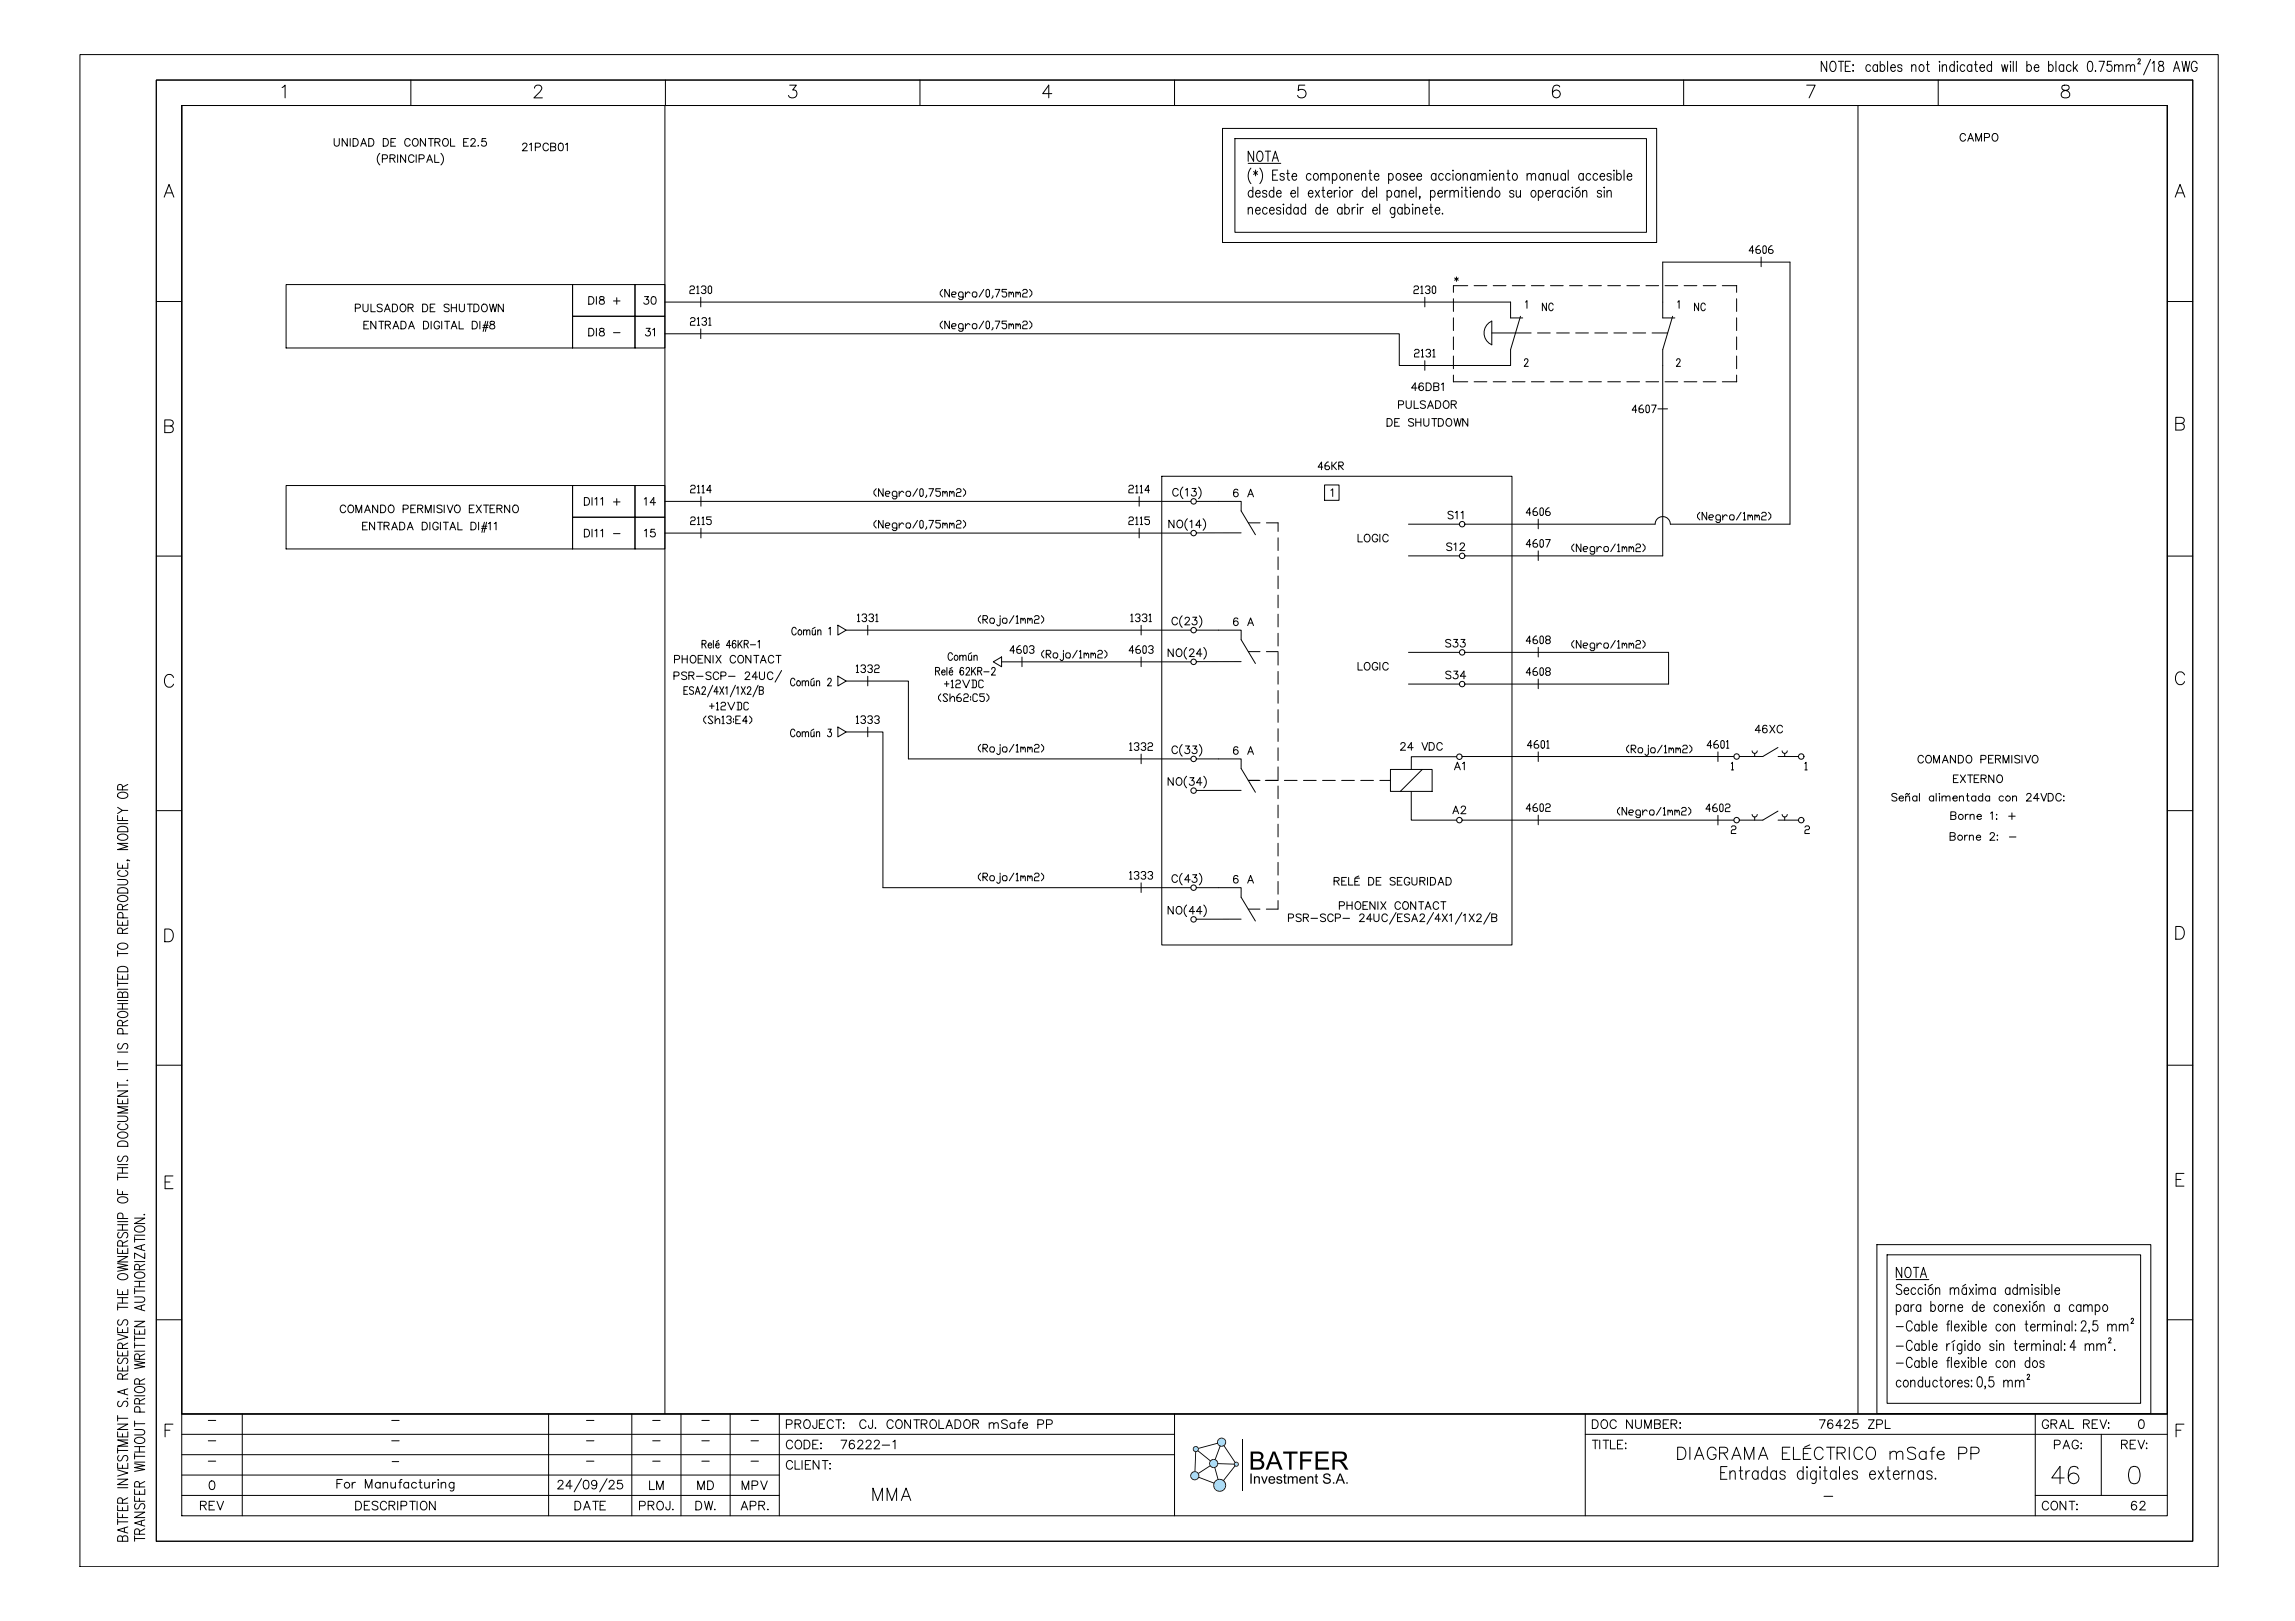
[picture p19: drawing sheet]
<svg xmlns="http://www.w3.org/2000/svg" width="841mm" height="594mm" viewBox="0 0 841 594" stroke-linecap="round" stroke-linejoin="round" font-family="sans-serif">
<!-- layer: 0 -->
<g fill="none" stroke="#000" stroke-width=".37">
<path d="M57.3 29.3h746.1v535.3h-746.1zM66.6 38.7h727.4v479.3h-727.4zM66.6 38.7h727.4v516.6h-727.4zM103.3 32.1l1.1-.9v4.7M150.5 29.3v9.4M195.8 32.3l.5-.9 1.3-.2a1.14 1.14 0 0 1 .7 1.8l-2.7 2.9h3.1M243.6 38.6v479.5M243.8 29.3v9.4M289.3 31.2h2.4l-1.3 1.8a1.5 1.5 0 0 1 1.6 1.7 1.5 1.5 0 0 1-2 1.2l-.7-.3-.4-.6M337 29.3v9.4M385.3 34.3h-3.3l2.2-3.1v4.7M430.3 29.3v9.4"/>
<path d="M478 31.2h-2.2l-.2 2a1.65 1.65 0 0 1 2.5 0 1.65 1.65 0 0 1-.3 2.4 1.65 1.65 0 0 1-2.4-.6M523.6 29.3v9.4M571.4 31.9a1.37 1.37 0 0 0-2-.5 3.6 3.6 0 0 0 0 4.2 1.45 1.45 0 0 0 2.1-.6 1.45 1.45 0 0 0-1-2 1.45 1.45 0 0 0-1.7 1.3M616.8 29.3v9.4M661.9 31.2h3.1l-2.2 4.7M680.7 38.6v479.5M710.1 29.3v9.4M755.6 31.4a.94 .94 0 0 0 .5 1.6 1.93 1.93 0 0 1 2.2 2 1.62 1.62 0 0 1-1.9 .9 1.62 1.62 0 0 1-1.2-1.6 2.14 2.14 0 0 1 2.2-1.3 .94 .94 0 0 0 .4-1.6l-.6-.2zM60.1 72.2l1.8-4.6 1.8 4.6M60.8 70.7h2.2M796.9 72.2l1.8-4.6 1.8 4.6M797.6 70.7h2.2"/>
<path d="M57.3 110.5h9.3M794 110.5h9.4M60.4 156.1h2a1.22 1.22 0 0 1 1.1 1.2 1.22 1.22 0 0 1-1.1 1.2h-2v-4.7l2.6 .3a1.08 1.08 0 0 1 0 1.7l-.6 .3M797.1 155.1h2a1.22 1.22 0 0 1 1.2 1.2 1.22 1.22 0 0 1-1.2 1.3h-2v-4.7l2.7 .2a1.08 1.08 0 0 1 0 1.8l-.7 .2M57.3 203.7h9.3M794 203.7h9.4M63.6 248.2a1.71 1.71 0 0 0-2-1.1 1.71 1.71 0 0 0-1.3 1.8 2.04 2.04 0 0 0 .4 2.2 2.04 2.04 0 0 0 2.2 .4l.7-.9M800.4 247.3a1.71 1.71 0 0 0-2-1.1 1.71 1.71 0 0 0-1.4 1.7 2.04 2.04 0 0 0 .5 2.3 2.04 2.04 0 0 0 2.2 .4l.7-.9M57.3 297h9.3M794 297h9.4M797.1 339.4h1.6a2.49 2.49 0 0 1 1.6 2.4 2.49 2.49 0 0 1-1.6 2.3h-1.6zM60.4 340.4h1.5a2.49 2.49 0 0 1 1.6 2.3 2.49 2.49 0 0 1-1.6 2.3h-1.5z"/>
<path d="M57.3 390.2h9.3M794 390.2h9.4M60.5 433h1.8M63.4 430.8h-2.9v4.7h2.9M797.2 432.1h1.8M800.1 429.9h-2.9v4.6h2.9M57.3 483.5h9.3M794 483.5h9.4M66.6 518h727.4M88.8 518v37.3M201 518v37.3M231.5 518v37.3"/>
<path d="M249.5 518v37.3M267.5 518v37.3M285.5 518v37.3M430.3 518v37.3M580.8 518v37.3M745.6 518v37.3M60.5 524h1.8M63.4 521.7h-2.9v4.7M66.6 532.9h363.7M66.6 525.5h363.7M580.8 525.5h213.2M769.8 525.5v22.4"/>
<path d="M797.2 524h1.8M800.1 521.7h-2.9v4.7M66.6 547.9h218.9M66.6 540.4h218.9M745.6 547.9h48.4"/>
<circle cx="437.3" cy="183.7" r="1.02"/>
<circle cx="437.3" cy="195.3" r="1.02"/>
<circle cx="535.7" cy="192" r="1.02"/>
<circle cx="535.7" cy="203.7" r="1.02"/>
<circle cx="437.3" cy="230.9" r="1.02"/>
<circle cx="535.7" cy="239" r="1.02"/>
<circle cx="437.3" cy="242.5" r="1.02"/>
<circle cx="535.7" cy="250.6" r="1.02"/>
<circle cx="437.3" cy="278" r="1.02"/>
<circle cx="534.7" cy="277.2" r="1.02"/>
<circle cx="437.3" cy="289.6" r="1.02"/>
<circle cx="534.7" cy="300.5" r="1.02"/>
<circle cx="437.3" cy="325.2" r="1.02"/>
<circle cx="437.3" cy="336.8" r="1.02"/>
</g>
<!-- layer: 03 -->
<g fill="none" stroke="#000" stroke-width=".37">
<path d="M104.8 104.3h105v23.2h-105zM209.8 104.3h22.8v11.6h-22.8zM209.8 115.9h22.8v11.6h-22.8zM232.6 104.3h11v11.6h-11zM232.6 115.9h11v11.6h-11zM545.5 118.3l1-.7v8.7a4.7 4.7 0 0 1-1-8zM553.4 110.7v5.8h4.5M557 115.9l-3.6 12.2v5.8M609.2 110.7v5.8h4.4M612.8 115.9l-3.6 12.2v5.8M546.5 122h8.7M104.8 177.9h105v23.2h-105z"/>
<path d="M209.8 177.9h22.8v11.6h-22.8zM232.6 177.9h11v11.6h-11zM425.6 174.5h128.3v171.7h-128.3zM209.8 189.5h22.8v11.6h-22.8zM232.6 189.5h11v11.6h-11zM641.9 275.1l.7 .9h.5l.7-.9M642.9 276v1.2M651.4 273.8l-5.6 3.4h-8.5M651.4 277.2h7.5M652.9 275.1l.7 .9h.5l.7-.9M653.8 276v1.2M641.9 298.4l.7 .9 1-.4 .2-.5"/>
<path d="M642.9 299.3v1.2M651.4 297.2l-5.6 3.3h-8.5M652.9 298.4l.7 .9 1-.4 .2-.5M653.8 299.3v1.2M651.4 300.5h7.5"/>
<circle cx="636.2" cy="277.2" r="1.02"/>
<circle cx="659.9" cy="277.2" r="1.02"/>
<circle cx="636.2" cy="300.5" r="1.02"/>
<circle cx="659.9" cy="300.5" r="1.02"/>
</g>
<!-- layer: _TEXTO -->
<g fill="none" stroke="#000" stroke-width=".37">
<path d="M122.4 50.8v2a.94 .94 0 0 0 1 .8 .94 .94 0 0 0 .9-.8v-2M127.2 50.8v2.8l-1.8-2.8v2.8M128.3 50.8v2.8M129.4 50.8h.9a1.49 1.49 0 0 1 1 1.4 1.49 1.49 0 0 1-1 1.4h-.9zM132.2 53.6l1-2.8 1.1 2.8M132.6 52.6h1.3M135.1 50.8h.9a1.49 1.49 0 0 1 1 1.4 1.49 1.49 0 0 1-1 1.4h-.9zM139.2 56.2a2.88 2.88 0 0 0 0 4.2M140.1 58.2h1.2a.73 .73 0 0 0 .7-.8 .73 .73 0 0 0-.7-.7h-1.2v2.8M140.4 50.8h1a1.49 1.49 0 0 1 .9 1.4 1.49 1.49 0 0 1-.9 1.4h-1zM142.9 58l1.6-.1 .2-.4-.1-.5-1.7-.3v2.8M143.2 52.1h1.1"/>
<path d="M143.8 58l.9 1.5M144.9 50.8h-1.7v2.8h1.7M145.7 56.7v2.8M148.6 56.7v2.8l-1.9-2.8v2.8M150.3 51.4a1.03 1.03 0 0 0-1.2-.6 1.03 1.03 0 0 0-.8 1v.7a1.03 1.03 0 0 0 .8 1.1 1.03 1.03 0 0 0 1.2-.7M151.6 50.9a1.31 1.31 0 0 1 1.7 1.3 1.31 1.31 0 0 1-1.7 1.2l-.5-.9v-.7zM151.7 57.4a1.03 1.03 0 0 0-1.2-.7 1.03 1.03 0 0 0-.8 1.1v.6a1.03 1.03 0 0 0 .8 1.1 1.03 1.03 0 0 0 1.2-.7M152.5 56.7v2.8M153.5 58.2h1.2a.73 .73 0 0 0 .7-.8 .73 .73 0 0 0-.7-.7h-1.2v2.8M155.9 50.8v2.8l-1.9-2.8v2.8M156.3 59.5l1.1-2.8 1.1 2.8M156.7 58.6h1.4"/>
<path d="M156.9 50.8h1.9M157.9 50.8v2.8M159.3 56.7v2.8h1.6M159.3 52.1l1.6-.1 .3-.4-.1-.6-1.8-.2v2.8M160.3 52.1l.9 1.5M161.5 56.2a2.88 2.88 0 0 1 0 4.2M162.4 51.2a1.03 1.03 0 0 1 1.2-.4 1.03 1.03 0 0 1 .7 1v.7a1.07 1.07 0 0 1-1.1 1.1 1.07 1.07 0 0 1-1.1-1.1zM165.1 50.8v2.8h1.6M169.9 52.1h1M171.6 50.8h-1.7v2.8h1.7M172.5 51.4l.6-.6h.5l.5 .5-.4 .9-1.3 1.4h1.9M175.2 53.3v.3l.1-.2"/>
<path d="M178 50.8h-1.3l-.2 1.2a.99 .99 0 0 1 1.5-.1 .99 .99 0 0 1-.2 1.5 .99 .99 0 0 1-1.4-.4M191.5 53.1l.5-.7 .8 .2 .3 .4-.4 .9-1.4 1.3h1.9M194 53l.7-.6v2.8M196.1 53.9h1.2a.73 .73 0 0 0 .7-.7 .73 .73 0 0 0-.7-.8h-1.2v2.8M200.9 53.1a1.03 1.03 0 0 0-1.1-.7 1.03 1.03 0 0 0-.9 1.1v.7a1.03 1.03 0 0 0 .9 1 1.03 1.03 0 0 0 1.1-.6M201.7 53.8h1.2a.73 .73 0 0 1 .7 .7 .73 .73 0 0 1-.7 .7h-1.2v-2.8l1.8 .3 .1 .5-.7 .6M204.9 52.6a.91 .91 0 0 1 1.4 .4l.1 .6a1.2 1.2 0 0 1-1.1 1.6 1.79 1.79 0 0 1-.4-2.6zM207.2 53l.7-.6v2.8M720.1 49.6a1.03 1.03 0 0 0-1.2-.7 1.03 1.03 0 0 0-.8 1.1v.6a1.03 1.03 0 0 0 .8 1.1 1.03 1.03 0 0 0 1.2-.7M720.9 51.7l1.1-2.8 1 2.8M721.3 50.8h1.3M723.8 51.7v-2.8l1.1 2.8 1.1-2.8v2.8"/>
<path d="M727 50.4h1.2a.73 .73 0 0 0 .7-.8 .73 .73 0 0 0-.7-.7h-1.2v2.8M730.1 49.3a1.03 1.03 0 0 1 1.2-.4 1.03 1.03 0 0 1 .7 1.1v.6a1.07 1.07 0 0 1-1.1 1.1 1.07 1.07 0 0 1-1.1-1.1zM130.2 112.9h1.2a.73 .73 0 0 0 .7-.8 .73 .73 0 0 0-.7-.7h-1.2v2.8M133 111.4v2a.94 .94 0 0 0 .9 .8 .94 .94 0 0 0 .9-.8v-2M133.3 119h1.1M135 117.7h-1.7v2.8h1.7M135.9 111.4v2.8h1.6M137.7 117.7v2.8l-1.9-2.8v2.8M138.8 117.7h1.8M139.7 117.7v2.8M140 111.8a1.05 1.05 0 0 0-1-.4 1.05 1.05 0 0 0-.8 .7l.2 .4 1.4 .5 .2 .8a1.23 1.23 0 0 1-1.8 0M140.8 114.2l1.1-2.8 1.1 2.8"/>
<path d="M141.2 119l1.6-.1 .2-.4-.1-.5-1.7-.3v2.8M141.2 113.3h1.4M142.1 119l.9 1.5M143.8 111.4h.9a1.49 1.49 0 0 1 1 1.4 1.49 1.49 0 0 1-1 1.4h-.9zM144.4 119.6h1.3M146.8 111.8a1.03 1.03 0 0 1 1.2-.4 1.03 1.03 0 0 1 .7 1.1v.6a1.07 1.07 0 0 1-1.1 1.1 1.07 1.07 0 0 1-1-1.1zM146.9 117.7h.9a1.49 1.49 0 0 1 1 1.4 1.49 1.49 0 0 1-1 1.4h-.9zM149.5 112.7l1.6-.1 .3-.4-.2-.5-1.7-.3v2.8M150.1 119.6h1.3M150.4 112.7l1 1.5M154.8 111.4h1a1.49 1.49 0 0 1 .9 1.4 1.49 1.49 0 0 1-.9 1.4h-1zM155.2 117.7h.9a1.49 1.49 0 0 1 1 1.4 1.49 1.49 0 0 1-1 1.4h-.9z"/>
<path d="M157.6 112.7h1.1M158 117.7v2.8M159.4 111.4h-1.8v2.8h1.8M161 118.4a1.03 1.03 0 0 0-1.2-.7 1.03 1.03 0 0 0-.8 1.1v.6a1 1 0 0 0 1 1.1 1 1 0 0 0 1-1.1h-.6M161.8 117.7v2.8M162.9 117.7h1.9M163.8 117.7v2.8M164.6 111.8a1.05 1.05 0 0 0-1.1-.4 1.05 1.05 0 0 0-.8 .7l.3 .4 1.3 .5 .3 .8a1.23 1.23 0 0 1-1.9 0M165.4 112.7h1.8M165.4 111.4v2.8M165.7 119.6h1.3M167.2 111.4v2.8"/>
<path d="M168.2 117.7v2.8h1.6M168.3 111.4v2a.94 .94 0 0 0 .9 .8 .94 .94 0 0 0 .9-.8v-2M171.2 111.4h1.9M172.1 111.4v2.8M173 117.7h.9a1.49 1.49 0 0 1 1 1.4 1.49 1.49 0 0 1-1 1.4h-.9zM173.6 111.4h.9a1.49 1.49 0 0 1 1 1.4 1.49 1.49 0 0 1-1 1.4h-.9zM175.8 117.7v2.8M176.7 111.8a1.03 1.03 0 0 1 1.2-.4 1.03 1.03 0 0 1 .6 1.1v.6a1.07 1.07 0 0 1-1 1.1 1.07 1.07 0 0 1-1.1-1.1zM176.9 120h1.8M177 119.2h1.9M177.9 117.7l-.9 3.7M178.7 117.7l-.9 3.7"/>
<path d="M179.3 111.4l.7 2.8 .7-2.8 .6 2.8 .7-2.8M179.7 117.8v.8l.8 .3a.8 .8 0 0 1 .8 .7 .8 .8 0 0 1-.7 .9h-.5a.8 .8 0 0 1-.7-.9 .8 .8 0 0 1 .8-.7l.8-.3 .1-.5a1.05 1.05 0 0 0-1.4-.3zM184.4 111.4v2.8l-1.9-2.8v2.8M215.7 108.7h.9a1.49 1.49 0 0 1 1 1.4 1.49 1.49 0 0 1-1 1.4h-.9zM218.5 108.7v2.8M219.8 108.8v.8l.8 .3a.8 .8 0 0 1 .8 .7 .8 .8 0 0 1-.6 .9h-.6a.8 .8 0 0 1-.7-.9 .8 .8 0 0 1 .9-.7l.8-.3 .1-.5a1.05 1.05 0 0 0-1.5-.3zM224.8 110.3h2.4M226 109.1v2.4M236.1 108.7h1.5l-.8 1a.93 .93 0 0 1 .7 1.5 .93 .93 0 0 1-1.6-.3M238.9 108.8a.91 .91 0 0 1 1.4 .4l.1 .7a1.2 1.2 0 0 1-1.1 1.6 1.79 1.79 0 0 1-.4-2.7zM532.9 101.9l1.4 .8M533.6 101.5v1.6"/>
<path d="M534.3 101.9l-1.4 .8M558.9 110.7l.5-.6v2.8M566.6 111v2.8l-1.5-2.8v2.8M569 111.7a.83 .83 0 0 0-1-.6 .83 .83 0 0 0-.6 1v.7a.83 .83 0 0 0 .6 1 .83 .83 0 0 0 1-.6M614.6 110.7l.6-.6v2.8M622.3 111v2.8l-1.5-2.8v2.8M624.8 111.7a.83 .83 0 0 0-1.1-.6 .83 .83 0 0 0-.5 1v.7a.83 .83 0 0 0 .5 1 .83 .83 0 0 0 1.1-.6M144 120.5l1-2.8 1.1 2.8M149.7 120.5l1.1-2.8 1 2.8M165.3 120.5l1.1-2.8 1 2.8M215.7 120.3h.9a1.49 1.49 0 0 1 1 1.4 1.49 1.49 0 0 1-1 1.4h-.9zM218.5 120.3v2.8"/>
<path d="M219.8 120.4v.8l.8 .3a.8 .8 0 0 1 .8 .7 .8 .8 0 0 1-.6 .9h-.6a.8 .8 0 0 1-.7-.9 .8 .8 0 0 1 .9-.7l.8-.3 .1-.5a1.05 1.05 0 0 0-1.5-.3zM224.8 121.9h2.4M236.7 120.3h1.5l-.8 1a.93 .93 0 0 1 .7 1.5 .93 .93 0 0 1-1.6-.3M239.1 120.8l.7-.5v2.8M558.5 132.1l.4-.7 .7 .2 .2 .4-.3 .9-1.1 1.3h1.5M614.3 132.1l.4-.7 .6 .2 .2 .4-.3 .9-1 1.3h1.4M508.2 153.4h.9a1.49 1.49 0 0 1 1 1.4 1.49 1.49 0 0 1-1 1.4h-.9zM511 154.7h1M512.4 148.3h1.2a.73 .73 0 0 0 .7-.7 .73 .73 0 0 0-.7-.8h-1.2v2.8M512.7 153.4h-1.7v2.8h1.7M515.2 146.8v2a.94 .94 0 0 0 .9 .8 .94 .94 0 0 0 .9-.8v-2M517.9 153.8a1.05 1.05 0 0 0-1-.5 1.05 1.05 0 0 0-.9 .7l.3 .4 1.3 .6 .3 .8a1.23 1.23 0 0 1-1.9 0"/>
<path d="M518.1 146.8v2.8h1.6M518.7 154.7h1.9M518.7 153.4v2.8M519.2 142.2h-2l1.3-1.9v2.8M520.6 153.4v2.8M521.4 140.7l-.1-.3a.91 .91 0 0 0-1.3 .4 1.63 1.63 0 0 0 .6 2.3 .87 .87 0 0 0 1-.8 .87 .87 0 0 0-.8-.9 .87 .87 0 0 0-1 .8M521.6 153.4v2a.94 .94 0 0 0 1 .8 .94 .94 0 0 0 .9-.8v-2M522.2 147.2a1.05 1.05 0 0 0-1-.4 1.05 1.05 0 0 0-.8 .7l.2 .4 1.4 .5 .2 .8a1.23 1.23 0 0 1-1.8 0M522.5 140.3h.9a1.49 1.49 0 0 1 1 1.4 1.49 1.49 0 0 1-1 1.4h-.9zM523 149.6l1.1-2.8 1.1 2.8M523.4 148.7h1.4M524.6 153.4h1.8"/>
<path d="M525.3 141.6h1.2a.73 .73 0 0 1 .7 .8 .73 .73 0 0 1-.7 .7h-1.2v-2.8l1.7 .3v.8l-.5 .2M525.5 153.4v2.8M526 146.8h.9a1.49 1.49 0 0 1 1 1.4 1.49 1.49 0 0 1-1 1.4h-.9zM527 153.4h.9a1.49 1.49 0 0 1 1 1.4 1.49 1.49 0 0 1-1 1.4h-.9zM528.1 140.8l.7-.5v2.8M529 147.2a1.03 1.03 0 0 1 1.2-.3 1.03 1.03 0 0 1 .7 1v.7a1.07 1.07 0 0 1-1.1 1.1 1.07 1.07 0 0 1-1-1.1zM530.3 153.5a1.31 1.31 0 0 1 1.6 1.3 1.31 1.31 0 0 1-1.6 1.2l-.6-.9 .2-1.1zM531.7 148.2l1.6-.2 .2-.4-.1-.5-1.7-.3v2.8M532.6 148.2l.9 1.4M532.7 153.4l.6 2.8 .7-2.8 .7 2.8 .6-2.8M537.7 153.4v2.8l-1.8-2.8v2.8M431.7 179.6a1.03 1.03 0 0 0-1.2-.7 1.03 1.03 0 0 0-.8 1.1v.7a1.03 1.03 0 0 0 .8 1.1 1.03 1.03 0 0 0 1.2-.7"/>
<path d="M433.4 178.4a2.88 2.88 0 0 0 0 4.3M434.3 179.5l.7-.5v2.7M436.7 179h1.5l-.8 1a.93 .93 0 0 1 .7 1.5 .93 .93 0 0 1-1.6-.3M439.1 178.4a2.88 2.88 0 0 1 0 4.3M453.5 179.6l-.1-.2a.91 .91 0 0 0-1.3 .4 1.63 1.63 0 0 0 .6 2.2 .87 .87 0 0 0 1-.8 .87 .87 0 0 0-.8-.9 .87 .87 0 0 0-1 .8M484.6 171.1h-1.7l1.3-1.8v2.8M486.7 169.3h-.4l-.9 .9v1.4l.4 .5h.9l.4-.5v-.5l-.4-.4h-1.3M487.6 179.6l.7-.5v2.8M487.9 169.3v2.8M488.4 170.7l1.2 1.4M489.6 169.3l-1.2 1.4h-.5M490.5 170.7h1.2l.4-.5v-.5l-.4-.4h-1.2v2.8"/>
<path d="M490.9 170.7l1.2 1.4M126.6 185.7a1.03 1.03 0 0 0-1.1-.7 1.03 1.03 0 0 0-.8 1.1v.7a1.03 1.03 0 0 0 .8 1 1.03 1.03 0 0 0 1.1-.6M127.7 185.4a1.03 1.03 0 0 1 1.2-.3 1.03 1.03 0 0 1 .7 1v.7a1.07 1.07 0 0 1-1.1 1.1 1.07 1.07 0 0 1-1.1-1.1zM130.4 187.8v-2.8l1 2.8 1.1-2.8v2.8M132.8 192.7h1.1M133.6 187.8l1-2.8 1.1 2.8M134 186.9h1.3M134.6 191.3h-1.8v2.8h1.8M137.2 191.3v2.8l-1.8-2.8v2.8M138.3 191.3h1.9M138.4 185v2.8l-1.9-2.8v2.8M139.2 191.3v2.8"/>
<path d="M139.4 185h1a1.49 1.49 0 0 1 .9 1.4 1.49 1.49 0 0 1-.9 1.4h-1zM140.7 192.7l1.6-.2 .3-.4-.2-.5-1.7-.3v2.8M141.6 192.7l1 1.4M142.5 185.4a1.03 1.03 0 0 1 1.2-.3 1.03 1.03 0 0 1 .7 1v.7a1.07 1.07 0 0 1-1.1 1.1 1.07 1.07 0 0 1-1.1-1.1zM143.5 194.1l1.1-2.8 1 2.8M143.9 193.2h1.3M146.4 191.3h1a1.49 1.49 0 0 1 .9 1.4 1.49 1.49 0 0 1-.9 1.4h-1zM147.7 186.5h1.2a.73 .73 0 0 0 .7-.7 .73 .73 0 0 0-.7-.8h-1.2v2.8M149.2 194.1l1.1-2.8 1.1 2.8M149.6 193.2h1.4M150.5 186.4h1.1M152.2 185h-1.7v2.8h1.7"/>
<path d="M153 186.4l1.6-.2 .3-.4-.1-.5-1.8-.3v2.8M154 186.4l.9 1.4M154.7 191.3h.9a1.49 1.49 0 0 1 1 1.4 1.49 1.49 0 0 1-1 1.4h-.9zM155.8 187.8v-2.8l1.1 2.8 1.1-2.8v2.8M157.5 191.3v2.8M159 185v2.8M160.6 192a1.03 1.03 0 0 0-1.2-.7 1.03 1.03 0 0 0-.8 1.1v.7a1 1 0 0 0 1 1 1 1 0 0 0 1-1h-.7M161.4 191.3v2.8M162 185.4a1.05 1.05 0 0 0-1.1-.4 1.05 1.05 0 0 0-.8 .7l.3 .4 1.3 .5 .3 .8a1.23 1.23 0 0 1-1.9 0M162.4 191.3h1.9M162.8 185v2.8M163.4 191.3v2.8"/>
<path d="M163.8 185l1.1 2.8 1.1-2.8M164.8 194.1l1.1-2.8 1 2.8M165.2 193.2h1.4M166.7 185.4a1.03 1.03 0 0 1 1.2-.3 1.03 1.03 0 0 1 .7 1v.7a1.07 1.07 0 0 1-1.1 1.1 1.07 1.07 0 0 1-1-1.1zM167.7 191.3v2.8h1.6M171.9 186.4h1.1M172.5 191.3h1a1.49 1.49 0 0 1 .9 1.4 1.49 1.49 0 0 1-.9 1.4h-1zM173.7 185h-1.8v2.8h1.8M174.5 185l1.8 2.8M175.3 191.3v2.8M176.3 185l-1.8 2.8M176.4 193.6h1.9"/>
<path d="M176.5 192.8h1.9M177.1 185h1.9M177.5 191.3l-1 3.8M178.1 185v2.8M178.3 191.3l-1 3.8M178.9 191.9l.7-.6v2.8M179.5 186.4h1.1M181.1 191.9l.6-.6v2.8M181.3 185h-1.8v2.8h1.8M182.1 186.4l1.6-.2 .2-.4-.1-.5-1.7-.3v2.8M183 186.4l.9 1.4M186.7 185v2.8l-1.8-2.8v2.8"/>
<path d="M188.1 185.4a1.03 1.03 0 0 1 1.1-.3 1.03 1.03 0 0 1 .7 1v.7a1.07 1.07 0 0 1-1 1.1 1.07 1.07 0 0 1-1.1-1.1zM214.1 182.3h.9a1.49 1.49 0 0 1 1 1.4 1.49 1.49 0 0 1-1 1.4h-.9zM214.1 193.9h.9a1.49 1.49 0 0 1 1 1.4 1.49 1.49 0 0 1-1 1.4h-.9zM216.9 182.3v2.8M216.9 193.9v2.8M218 182.8l.6-.5v2.8M218 194.4l.6-.5v2.8M220.1 182.8l.7-.5v2.8M220.1 194.4l.7-.5v2.8M224.8 183.9h2.4M224.8 195.5h2.4M226 182.7v2.4"/>
<path d="M236.1 182.8l.6-.5v2.8M236.1 194.4l.7-.5v2.8M239.9 193.9h-1.4l-.1 1.2a.99 .99 0 0 1 1.5 0 .99 .99 0 0 1-.2 1.5 .99 .99 0 0 1-1.4-.4M240.2 184.2h-2l1.3-1.9v2.8M430.1 190.6v2.8l-1.9-2.8v2.8M431.7 190.7a1.31 1.31 0 0 1 1.6 1.3 1.31 1.31 0 0 1-1.6 1.2l-.5-.9v-.7zM435 190a2.88 2.88 0 0 0 0 4.3M436 191.1l.6-.5v2.8M440.1 192.4h-2l1.3-1.8v2.8M440.8 190a2.88 2.88 0 0 1 0 4.3M457.1 182l1.1-2.8 1 2.8M457.5 181.1h1.3"/>
<path d="M497.5 195.7v2.8h1.6M500.1 196.1a1.03 1.03 0 0 1 1.2-.3 1.03 1.03 0 0 1 .6 1v.7a1.07 1.07 0 0 1-1 1.1 1.07 1.07 0 0 1-1.1-1.1zM504.7 196.4a1.03 1.03 0 0 0-1.1-.7 1.03 1.03 0 0 0-.9 1.1v.7a1 1 0 0 0 1 1.1 1 1 0 0 0 1-1.1h-.6M505.5 195.7v2.8M508.6 196.4a1.03 1.03 0 0 0-1.2-.7 1.03 1.03 0 0 0-.8 1.1v.7a1.03 1.03 0 0 0 .8 1 1.03 1.03 0 0 0 1.2-.6M531.9 199.3a1.05 1.05 0 0 0-1-.4 1.05 1.05 0 0 0-.9 .7l.3 .4 1.3 .5 .3 .8a1.23 1.23 0 0 1-1.9 0M532.4 187.7a1.05 1.05 0 0 0-1-.4 1.05 1.05 0 0 0-.9 .7l.3 .4 1.3 .5 .3 .8a1.23 1.23 0 0 1-1.9 0M532.7 199.4l.6-.5v2.8M533.2 187.8l.6-.5v2.8M534.9 199.6l.6-.7 .8 .1 .2 .4-.4 1-1.3 1.3h1.9M535.3 187.8l.7-.5v2.8M257.2 236l1.3-.2 .2-.4-.2-.6-1.3-.2v2.8"/>
<path d="M257.9 236l.8 1.4M259.4 236.4h1.3l-.2-.7a.84 .84 0 0 0-1.1 .8 .84 .84 0 0 0 1.1 .8l.2-.3M261.4 234.6v2.8M262.2 236.4h1.3l-.2-.7a.84 .84 0 0 0-1.1 .8 .84 .84 0 0 0 1.1 .8l.2-.3M263.3 234.6l-.9 .6M267.7 236.5h-1.5l1-1.9v2.8M269.6 235l-.7-.4a1.66 1.66 0 0 0 .1 2.8 .8 .8 0 0 0 .7-1.1 .8 .8 0 0 0-1.3-.2l-.1 .4M270.4 234.6v2.8M270.9 235.8l1 1.6M271.9 234.6l-1.5 1.9M272.7 236l1.2-.2 .2-.4-.2-.6-1.2-.2v2.8M273.4 236l.7 1.4"/>
<path d="M274.9 236.2h1.9M277.7 235.2l.5-.6v2.8M291.7 230.5a.83 .83 0 0 0-1-.7 .83 .83 0 0 0-.6 1.1v.7a.83 .83 0 0 0 .6 1 .83 .83 0 0 0 1-.6M294.4 231.3l.5-.5 .5 .1 .1 1.7M294.4 230.8v1.8M295.5 231.3l.6-.5 .5 .1 .1 1.7M297.6 230.8l.1 1.7 .5 .1 .5-.5M298.6 229.8l-.9 .6M298.7 230.8v1.8M299.6 231.3l.5-.5 .6 .1 .1 1.7M299.6 230.8v1.8M303.6 230.4l.6-.6v2.8"/>
<path d="M348.9 239.8a.83 .83 0 0 0-1-.7 .83 .83 0 0 0-.6 1.1v.7a.83 .83 0 0 0 .6 1 .83 .83 0 0 0 1-.6M355.9 239.1l-1 .6M429.8 237.7v2.8l-1.8-2.8v2.8M431.4 226.8a1.03 1.03 0 0 0-1.2-.7 1.03 1.03 0 0 0-.8 1.1v.7a1.03 1.03 0 0 0 .8 1 1.03 1.03 0 0 0 1.2-.6M431.4 237.9a1.31 1.31 0 0 1 1.7 1.2 1.31 1.31 0 0 1-1.7 1.3l-.5-.9v-.7zM433.1 225.6a2.88 2.88 0 0 0 0 4.3M434.2 226.8l.5-.7h.5l.6 .6-.4 .9-1.4 1.3h1.9M434.8 237.2a2.88 2.88 0 0 0 0 4.3M435.8 238.4l.6-.7 .8 .2 .2 .4-.4 .9-1.3 1.3h1.9M437 226.1h1.4l-.8 1.1a.93 .93 0 0 1 .7 1.5 .93 .93 0 0 1-1.6-.3M439.4 225.6a2.88 2.88 0 0 1 0 4.3M440.4 239.6h-2l1.3-1.9v2.8"/>
<path d="M441 237.2a2.88 2.88 0 0 1 0 4.3M453.5 226.8l-.1-.3a.91 .91 0 0 0-1.4 .4 1.63 1.63 0 0 0 .7 2.3 .87 .87 0 0 0 .9-.8 .87 .87 0 0 0-.8-.9 .87 .87 0 0 0-.9 .8M457.1 229.2l1.1-2.8 1 2.8M457.5 228.3h1.3M531.5 234.7a1.05 1.05 0 0 0-1-.5 1.05 1.05 0 0 0-.9 .7l.3 .4 1.3 .6 .3 .8a1.23 1.23 0 0 1-1.9 0M532.6 234.3h1.4l-.8 1a.93 .93 0 0 1 .7 1.5 .93 .93 0 0 1-1.6-.3M535.2 234.3h1.5l-.8 1a.93 .93 0 0 1 .7 1.5 .93 .93 0 0 1-1.6-.3M246.9 247.6h1.2a.73 .73 0 0 0 .7-.7 .73 .73 0 0 0-.7-.7h-1.2v2.8M247.1 241.6h1.2a.73 .73 0 0 0 .7-.8 .73 .73 0 0 0-.7-.7h-1.2v2.8M249.9 240.1v2.8M249.9 241.4h1.9M251.6 246.6a1.05 1.05 0 0 0-1-.5 1.05 1.05 0 0 0-.9 .7l.3 .4 1.3 .6 .3 .8a1.23 1.23 0 0 1-1.9 0"/>
<path d="M251.8 240.1v2.8M252.4 247.5l1.6-.1 .2-.4-.1-.6-1.7-.2v2.8M253.3 247.5l.9 1.5M253.4 240.2a1.31 1.31 0 0 1 1.6 1.3 1.31 1.31 0 0 1-1.6 1.3l-.6-1 .2-1zM255.2 247.8h2.4M255.8 241.4h1M257.5 240.1h-1.7v2.8h1.7M259.9 258.7h1.7M260.2 240.1v2.8l-1.9-2.8v2.8M260.5 246.6a1.05 1.05 0 0 0-1-.5 1.05 1.05 0 0 0-.9 .7l.3 .4 1.3 .6 .3 .8a1.23 1.23 0 0 1-1.9 0M260.8 257.7v1.9M261.2 240.1v2.8"/>
<path d="M262.3 240.1l1.9 2.8M262.5 257.7l.4-.4v2.8M263.3 246.8a1.03 1.03 0 0 0-1.2-.6 1.03 1.03 0 0 0-.8 1v.7a1.03 1.03 0 0 0 .8 1.1 1.03 1.03 0 0 0 1.2-.7M264.1 247.6h1.2a.73 .73 0 0 0 .7-.7 .73 .73 0 0 0-.7-.7h-1.2v2.8M264.1 257.7l.5-.4h.8l.4 .4v.5l-.4 .5h-.8l-.5 .4v1h1.7M264.2 240.1l-1.9 2.8M266.7 257.3l1.2 2.8 1.3-2.8M266.9 247.8h2.4M269.5 240.8a1.03 1.03 0 0 0-1.2-.7 1.03 1.03 0 0 0-.8 1.1v.6a1.03 1.03 0 0 0 .8 1.1 1.03 1.03 0 0 0 1.2-.7M270 257.3h1.3l.4 .4v1.9l-.4 .5h-1.3M270.4 257.3v2.8M270.6 240.5a1.03 1.03 0 0 1 1.1-.4 1.03 1.03 0 0 1 .7 1.1v.6a1.07 1.07 0 0 1-1 1.1 1.07 1.07 0 0 1-1.1-1.1z"/>
<path d="M273 246.8l.6-.6h.5l.5 .5-.4 .9-1.3 1.4h1.9M274.2 257.7l-.4-.4h-.8l-.5 .4v1.9l.5 .5h.8l.4-.5M275.1 240.1v2.8l-1.9-2.8v2.8M276.2 240.1h1.8M277.1 240.1v2.8M277.6 248h-2l1.3-1.8v2.8M278.2 246.2v2a.94 .94 0 0 0 1 .8 .94 .94 0 0 0 .9-.8v-2M278.6 242.9l1-2.8 1.1 2.8M279 242h1.3M283.2 246.8a1.03 1.03 0 0 0-1.2-.6 1.03 1.03 0 0 0-.8 1v.7a1.03 1.03 0 0 0 .8 1.1 1.03 1.03 0 0 0 1.2-.7M283.5 240.8a1.03 1.03 0 0 0-1.2-.7 1.03 1.03 0 0 0-.8 1.1v.6a1.03 1.03 0 0 0 .8 1.1 1.03 1.03 0 0 0 1.2-.7M284.3 240.1h1.9"/>
<path d="M285.2 240.1v2.8M286.4 245.6l-2.4 4.3M291.2 249.1a.83 .83 0 0 0-1-.6 .83 .83 0 0 0-.6 1v.7a.83 .83 0 0 0 .6 1.1 .83 .83 0 0 0 1-.7M293.9 249.9l.5-.5 .6 .1 .1 1.8M293.9 249.4v1.9M295.1 249.9l.5-.5 .5 .1 .1 1.8M297.1 249.4l.1 1.7 .5 .2 .6-.6M298.2 248.5l-1 .5M298.3 249.4v1.9M299.1 249.9l.5-.5 .6 .1 .1 1.8M299.1 249.4v1.9M303.3 249.1l.4-.6 .6 .1 .2 .4-.3 .9-1 1.4h1.5"/>
<path d="M342.8 245.9l1.2-.2 .2-.4-.2-.6-1.2-.2v2.8M343.5 245.9l.7 1.4M344.7 254.2l-.9 .9v1l.9 .9M345 246.3h1.3l-.2-.7a.84 .84 0 0 0-1.1 .8 .84 .84 0 0 0 1.1 .8l.2-.3M346 250.6h1.7M346.8 249.6v1.9M346.9 244.5v2.8M347.2 254.7l-.4-.5h-.9l-.4 .5 1.7 1.8-.4 .5h-.9l-.4-.5M347.8 246.3h1.2l-.2-.7a.84 .84 0 0 0-1 .8 .84 .84 0 0 0 1 .8l.2-.3M348 256.1l.9-1h.4l.4 .5v1.4M348 254.2v2.8M348.5 249.6l.4-.4v2.8"/>
<path d="M348.5 252h.8M348.8 244.5l-.8 .6M350.2 249.6l.4-.4h.8l.5 .4v.5l-.5 .5h-.8l-.4 .4v1h1.7M351.6 240.6l.5-.5 .6 .1 .1 1.7M351.6 240.1v1.8M351.8 254.2h-.4l-.8 .9v1.4l.4 .5h.8l.4-.5v-.4l-.4-.5h-1.2M352.7 249.2l1.3 2.8 1.2-2.8M352.8 240.6l.5-.5 .5 .1 .2 1.7M353 244.9l-.7-.4a1.66 1.66 0 0 0 .2 2.8 .8 .8 0 0 0 .6-1.1 .8 .8 0 0 0-1.3-.2l-.1 .4M353.1 254.7l.4-.5h.8l.5 .5v.4l-.5 .5h-.8l-.4 .5v.9h1.7M353.9 245.2l.5-.7h.4l.4 .6-.3 .9-1.1 1.3h1.5M354.8 240.1l.1 1.7 .5 .1 .6-.5"/>
<path d="M355.6 255.1v.5M355.6 256.1v.4M356 244.5v2.8M356 240.1v1.8M356.1 249.2h1.2l.4 .4v1.9l-.4 .5h-1.2M356.5 249.2v2.8M356.5 245.7l1 1.6M356.8 240.6l.6-.5 .5 .1 .1 1.7M356.8 240.1v1.8M357.5 244.5l-1.5 1.9M358.1 254.7l-.4-.5h-.8l-.5 .5v1.8l.5 .5h.8l.4-.5M358.2 245.9l1.3-.2 .2-.4-.2-.6-1.3-.2v2.8"/>
<path d="M359 245.9l.7 1.4M360.3 249.6l-.5-.4h-.8l-.4 .4v1.9l.4 .5h.8l.5-.5M360.4 246.1h2M360.6 254.2h-1.6v.9h1.2l.4 .5v.9l-.4 .5h-.8l-.4-.5M361.5 254.2l.8 .9v1l-.8 .9M363.3 245.2l.4-.7 .7 .2 .2 .4-.3 .9-1.1 1.3h1.5M497.5 242.7v2.8h1.6M500.1 243.1a1.03 1.03 0 0 1 1.2-.4 1.03 1.03 0 0 1 .6 1.1v.6a1.07 1.07 0 0 1-1 1.1 1.07 1.07 0 0 1-1.1-1.1zM504.7 243.4a1.03 1.03 0 0 0-1.1-.7 1.03 1.03 0 0 0-.9 1.1v.6a1 1 0 0 0 1 1.1 1 1 0 0 0 1-1.1h-.6M505.5 242.7v2.8M508.6 243.4a1.03 1.03 0 0 0-1.2-.7 1.03 1.03 0 0 0-.8 1.1v.6a1.03 1.03 0 0 0 .8 1.1 1.03 1.03 0 0 0 1.2-.7M531.6 246.3a1.05 1.05 0 0 0-1.1-.5 1.05 1.05 0 0 0-.8 .7l.3 .4 1.3 .6 .3 .8a1.23 1.23 0 0 1-1.9 0"/>
<path d="M532.6 245.9h1.5l-.8 1a.93 .93 0 0 1 .7 1.5 .93 .93 0 0 1-1.6-.3M537 247.7h-2l1.3-1.8v2.8M258.6 262.3l-.8 .9v1l.8 .9M261.2 262.8l-.5-.5h-.8l-.4 .5 1.7 1.8-.5 .5h-.8l-.4-.5M262 264.2l.8-1h.5l.4 .5v1.4M262 262.3v2.8M262.5 260.1h.8M264.5 262.8l.4-.5v2.8M264.5 265.1h.9M266.2 262.8l.4-.5h.9l.4 .5v.4l-.4 .5h-.5M267.5 263.7l.4 .5v.4l-.4 .5h-.9l-.4-.5M268.7 263.2v.5"/>
<path d="M268.7 264.2v.4M269.6 263.7h.8M271.2 262.3h-1.6v2.8h1.6M273.8 264.2h-1.7l1.2-1.9v2.8M274.6 262.3l.8 .9v1l-.8 .9M291.2 267.8a.83 .83 0 0 0-1-.7 .83 .83 0 0 0-.6 1.1v.7a.83 .83 0 0 0 .6 1 .83 .83 0 0 0 1-.6M293.9 268.6l.5-.5 .6 .1 .1 1.7M293.9 268.1v1.8M295.1 268.6l.5-.5 .5 .1 .1 1.7M297.1 268.1l.1 1.7 .5 .1 .6-.5M298.2 267.1l-1 .6M298.3 268.1v1.8"/>
<path d="M299.1 268.6l.5-.5 .6 .1 .1 1.7M299.1 268.1v1.8M303.4 267.1h1.1l-.6 1.1a.82 .82 0 0 1 .7 1.3 .82 .82 0 0 1-1.4-.1M431.4 274a1.03 1.03 0 0 0-1.2-.7 1.03 1.03 0 0 0-.8 1.1v.6a1.03 1.03 0 0 0 .8 1.1 1.03 1.03 0 0 0 1.2-.7M433.1 272.8a2.88 2.88 0 0 0 0 4.2M434.3 273.3h1.5l-.8 1.1a.93 .93 0 0 1 .7 1.5 .93 .93 0 0 1-1.7-.3M437 273.3h1.4l-.8 1.1a.93 .93 0 0 1 .7 1.5 .93 .93 0 0 1-1.6-.3M439.4 272.8a2.88 2.88 0 0 1 0 4.2M453.5 274l-.1-.3a.91 .91 0 0 0-1.4 .4 1.63 1.63 0 0 0 .7 2.3 .87 .87 0 0 0 .9-.8 .87 .87 0 0 0-.8-1 .87 .87 0 0 0-.9 .8M457.1 276.4l1.1-2.8 1 2.8M457.5 275.4h1.3M513.2 272.7l.5-.6h.6l.5 .5-.4 .9-1.3 1.3h1.8"/>
<path d="M517.7 273.9h-2l1.4-1.8v2.7M520.9 272.1l1.1 2.7 1.1-2.7M523.6 272.1h.9a1.49 1.49 0 0 1 1 1.4 1.49 1.49 0 0 1-1 1.3h-.9zM528.4 272.7a1.03 1.03 0 0 0-1.2-.7 1.03 1.03 0 0 0-.8 1.1v.7a1.03 1.03 0 0 0 .8 1.1 1.03 1.03 0 0 0 1.2-.7M535.8 279.8l.7-.6v2.8M634.3 279.7l.4-.4v2.8M645.1 267.6h-2l1.3-1.9v2.8M647.3 266.1l-.1-.3a.91 .91 0 0 0-1.3 .4 1.63 1.63 0 0 0 .6 2.3 .87 .87 0 0 0 1-.8 .87 .87 0 0 0-.8-.9 .87 .87 0 0 0-1 .8M648.4 265.7l1.9 2.8M650.3 265.7l-1.9 2.8M653.1 266.4a1.03 1.03 0 0 0-1.2-.7 1.03 1.03 0 0 0-.8 1.1v.6a1.03 1.03 0 0 0 .8 1.1 1.03 1.03 0 0 0 1.2-.7M661.3 279.7l.4-.4v2.8"/>
<path d="M704.7 277.4a1.03 1.03 0 0 0-1.2-.7 1.03 1.03 0 0 0-.8 1.1v.7a1.03 1.03 0 0 0 .8 1 1.03 1.03 0 0 0 1.2-.6M706 276.9a1.31 1.31 0 0 1 1.7 1.2 1.31 1.31 0 0 1-1.7 1.3l-.5-.9 .1-1.1zM708.4 279.5v-2.8l1.1 2.8 1-2.8v2.8M711.6 279.5l1.1-2.8 1 2.8M712 278.6h1.3M716.4 276.7v2.8l-1.9-2.8v2.8M717.5 276.7h.9a1.49 1.49 0 0 1 1 1.4 1.49 1.49 0 0 1-1 1.4h-.9zM720.5 277.1a1.03 1.03 0 0 1 1.2-.3 1.03 1.03 0 0 1 .7 1v.7a1.07 1.07 0 0 1-1.1 1.1 1.07 1.07 0 0 1-1-1.1zM725.7 278.2h1.2a.73 .73 0 0 0 .7-.7 .73 .73 0 0 0-.7-.8h-1.2v2.8M728.5 278.1h1.1M730.3 276.7h-1.8v2.8h1.8M731.1 278.1l1.6-.2 .2-.4-.1-.5-1.7-.3v2.8"/>
<path d="M732 278.1l.9 1.4M733.9 279.5v-2.8l1 2.8 1.1-2.8v2.8M737.1 276.7v2.8M740 277.1a1.05 1.05 0 0 0-1-.4 1.05 1.05 0 0 0-.9 .7l.3 .4 1.3 .5 .3 .8a1.23 1.23 0 0 1-1.9 0M740.8 276.7v2.8M741.9 276.7l1 2.8 1.1-2.8M745.1 276.9a1.31 1.31 0 0 1 1.6 1.2 1.31 1.31 0 0 1-1.6 1.3l-.6-.9v-.7zM429.8 284.9v2.8l-1.8-2.8v2.8M431.4 285a1.31 1.31 0 0 1 1.7 1.3 1.31 1.31 0 0 1-1.7 1.3l-.5-1v-.6zM434.8 284.4a2.88 2.88 0 0 0 0 4.2M436 284.9h1.4l-.8 1.1a.93 .93 0 0 1 .7 1.5 .93 .93 0 0 1-1.6-.3M440.4 286.8h-2l1.3-1.9v2.8"/>
<path d="M441 284.4a2.88 2.88 0 0 1 0 4.2M532.3 298.1l1-2.8 1.1 2.8M532.7 297.2h1.3M532.9 282l1-2.8 1.1 2.8M533.3 281.1h1.3M535.3 296l.6-.7h.5l.5 .5-.4 1-1.3 1.3h1.9M634.3 282.1h.8M661.3 282.1h.8M695 291.1a1.05 1.05 0 0 0-1.1-.5 1.05 1.05 0 0 0-.8 .7l.3 .4 1.3 .6 .3 .8a1.23 1.23 0 0 1-1.9 0M695.8 292.4h1.6a.9 .9 0 0 0-1-.7 .9 .9 0 0 0-.8 .9 .9 .9 0 0 0 .8 .9l1-.4M698.2 292.1l.6-.5 .7 .1 .1 1.8M698.2 291.6v1.9"/>
<path d="M699.6 290.7l-.4 .4-.6-.4-.4 .4M702.3 292a.89 .89 0 0 0-1.3-.1 .89 .89 0 0 0 0 1.3 .89 .89 0 0 0 1.3-.1M702.3 291.6v1.9M703.2 290.7v2.8M708.4 292a.89 .89 0 0 0-1.3-.1 .89 .89 0 0 0 0 1.3 .89 .89 0 0 0 1.3-.1M708.4 291.6v1.9M709.3 290.7v2.8M710.4 290.8h.3zM710.5 291.6v1.9M711.5 292.1l.6-.5 .7 .1 .1 1.8M711.5 291.6v1.9M712.9 292.1l.7-.5 .7 .1 .1 1.8"/>
<path d="M714.7 298.7h1.2a.73 .73 0 0 1 .7 .8 .73 .73 0 0 1-.7 .7h-1.2v-2.8l1.8 .3v.8l-.6 .2M715.5 292.4h1.6a.9 .9 0 0 0-1-.7 .9 .9 0 0 0-.8 .9 .9 .9 0 0 0 .8 .9l1-.4M715.7 285.2h1M717.4 283.9h-1.7v2.8h1.7M717.9 292.1l.6-.5 .7 .1 .1 1.8M717.9 291.6v1.9M718.2 283.9l1.9 2.8M720 298.3v1.9M720.1 283.9l-1.9 2.8M720.4 291.6h.9M720.8 290.7v2.2l.1 .4 .6 .2M720.9 283.9h1.8"/>
<path d="M721.1 298.3a.9 .9 0 0 0-1.1 .8M721.8 298.9l.6-.6 .7 .2 .1 1.7M721.8 298.3v1.9M721.8 283.9v2.8M723.3 285.2h1M723.9 292a.89 .89 0 0 0-1.3-.1 .89 .89 0 0 0 0 1.3 .89 .89 0 0 0 1.3-.1M723.9 291.6v1.9M724.3 299.1h1.6a.9 .9 0 0 0-1-.7 .9 .9 0 0 0-.8 .9 .9 .9 0 0 0 .9 .9l.9-.4M725 283.9h-1.7v2.8h1.7M725.8 285.2l1.6-.1 .3-.4-.2-.5-1.7-.3v2.8M726.4 292a.89 .89 0 0 0-1.3-.1 .89 .89 0 0 0 0 1.3 .89 .89 0 0 0 1.3-.1M726.4 290.7v2.8"/>
<path d="M726.7 285.2l1 1.5M728.9 292a.89 .89 0 0 0-1.3-.1 .89 .89 0 0 0 0 1.3 .89 .89 0 0 0 1.3-.1M728.9 291.6v1.9M729.2 297.9l.7-.5v2.8M730.5 283.9v2.8l-1.9-2.8v2.8M731.4 298.5h.2zM731.5 299.9v.3zM732.1 284a1.31 1.31 0 0 1 1.6 1.3 1.31 1.31 0 0 1-1.6 1.3l-.6-1v-.6zM734 292a.89 .89 0 0 0-1.3-.1 .89 .89 0 0 0 0 1.3 .89 .89 0 0 0 1.3-.1M735.9 299h2.4M737.1 297.8v2.4M737.3 292.1l.7-.5 .7 .1 .1 1.8"/>
<path d="M737.3 291.6v1.9M742.5 291.3l.6-.6 .8 .1 .2 .4-.4 .9-1.3 1.4h1.9M747 292.5h-1.9l1.3-1.8v2.8M747.7 290.7l1.1 2.8 1-2.8M750.4 290.7h.9a1.49 1.49 0 0 1 1 1.4 1.49 1.49 0 0 1-1 1.4h-.9zM755.2 291.3a1.03 1.03 0 0 0-1.2-.6 1.03 1.03 0 0 0-.8 1v.7a1.03 1.03 0 0 0 .8 1.1 1.03 1.03 0 0 0 1.2-.7M756 291.7h.2zM756.1 293.2v.3zM433.1 319.9a2.88 2.88 0 0 0 0 4.3M439.4 319.9a2.88 2.88 0 0 1 0 4.3M634.3 303l.4-.4h.9l.4 .4v.5l-.4 .5h-.9l-.4 .4v1h1.7M661.3 303l.4-.4h.8l.4 .4v.5l-.4 .5h-.8l-.4 .4v1h1.6"/>
<path d="M714.5 306.4h1.2a.73 .73 0 0 1 .6 .7 .73 .73 0 0 1-.6 .7h-1.2v-2.8l1.7 .3v.8l-.5 .3M719.8 306v1.8M720.8 306a.9 .9 0 0 0-1 .8M721.5 306.5l.7-.5 .6 .1 .2 1.7M721.5 306v1.8M724 306.8h1.6a.9 .9 0 0 0-.9-.8 .9 .9 0 0 0-.8 1 .9 .9 0 0 0 .8 .8l.9-.4M729.1 305.7l.5-.7 .8 .2 .3 .4-.4 .9-1.3 1.3h1.8M731.8 306v.2zM731.8 307.6v.2zM736.2 306.6h2.4M429.8 332.1v2.8l-1.8-2.8v2.8M431.4 321.1a1.03 1.03 0 0 0-1.2-.6 1.03 1.03 0 0 0-.8 1v.7a1.03 1.03 0 0 0 .8 1.1 1.03 1.03 0 0 0 1.2-.7"/>
<path d="M431.4 332.2a1.31 1.31 0 0 1 1.7 1.3 1.31 1.31 0 0 1-1.7 1.2l-.5-.9v-.6zM434.8 331.6a2.88 2.88 0 0 0 0 4.2M436 322.3h-2l1.4-1.8v2.8M437 320.5h1.4l-.8 1a.93 .93 0 0 1 .7 1.5 .93 .93 0 0 1-1.6-.3M437.7 334h-2l1.3-1.9v2.8M440.3 334h-2l1.4-1.9v2.8M441 331.6a2.88 2.88 0 0 1 0 4.2M453.5 321.1l-.1-.2a.91 .91 0 0 0-1.4 .4 1.63 1.63 0 0 0 .7 2.2 .87 .87 0 0 0 .9-.8 .87 .87 0 0 0-.8-.9 .87 .87 0 0 0-.9 .8M457.1 323.5l1.1-2.8 1 2.8M457.5 322.6h1.3M472 336.3h1.2a.73 .73 0 0 0 .7-.7 .73 .73 0 0 0-.7-.8h-1.2v2.8M476.7 335.2a1.05 1.05 0 0 0-1-.4 1.05 1.05 0 0 0-.9 .7l.3 .4 1.3 .5 .3 .8a1.23 1.23 0 0 1-1.9 0"/>
<path d="M477.5 336.2l1.6-.2 .3-.4-.2-.5-1.7-.3v2.8M478.4 336.2l1 1.4M480.3 336.4h2.4M485.6 335.2a1.05 1.05 0 0 0-1-.4 1.05 1.05 0 0 0-.8 .7l.2 .4 1.4 .5 .2 .8a1.23 1.23 0 0 1-1.8 0M488.4 335.5a1.03 1.03 0 0 0-1.1-.7 1.03 1.03 0 0 0-.9 1.1v.7a1.03 1.03 0 0 0 .9 1 1.03 1.03 0 0 0 1.1-.6M488.8 322.8l1.6-.1 .2-.4-.1-.6-1.7-.2v2.8M489.2 336.3h1.2a.73 .73 0 0 0 .7-.7 .73 .73 0 0 0-.7-.8h-1.2v2.8M489.7 322.8l.9 1.5M490.7 331.8h1.2a.73 .73 0 0 0 .7-.7 .73 .73 0 0 0-.7-.7h-1.2v2.8M491.6 322.8h1M492 336.4h2.4M493.3 321.5h-1.7v2.8h1.7"/>
<path d="M493.5 330.4v2.8M493.5 331.7h1.9M494.1 321.5v2.8h1.6M495.4 330.4v2.8M496.4 322.9h1M497 330.5a1.31 1.31 0 0 1 1.6 1.3 1.31 1.31 0 0 1-1.6 1.2l-.6-.9v-.7zM497.8 320.9l-1.2 .6M498.1 321.7h-1.7v2.6h1.7M498.2 335.5l.5-.7h.5l.6 .6-.4 .9-1.4 1.3h1.9M499.4 331.7h1M501.1 330.4h-1.7v2.8h1.7M501.4 321.5h1a1.49 1.49 0 0 1 .9 1.4 1.49 1.49 0 0 1-.9 1.4h-1z"/>
<path d="M502.7 336.7h-2l1.3-1.9v2.8M503.3 334.8v2a.94 .94 0 0 0 1 .8 .94 .94 0 0 0 .9-.8v-2M503.7 330.4v2.8l-1.8-2.8v2.8M504.2 322.8h1.1M504.8 330.4v2.8M505.9 330.4l1.8 2.8M505.9 321.5h-1.7v2.8h1.7M507.7 330.4l-1.8 2.8M508.3 335.5a1.03 1.03 0 0 0-1.2-.7 1.03 1.03 0 0 0-.8 1.1v.7a1.03 1.03 0 0 0 .8 1 1.03 1.03 0 0 0 1.2-.6M511.1 321.9a1.05 1.05 0 0 0-1-.5 1.05 1.05 0 0 0-.8 .7l.2 .4 1.4 .6 .2 .8a1.23 1.23 0 0 1-1.8 0M511.5 334.3l-2.4 4.3M511.9 322.8h1.1"/>
<path d="M512 336.2h1.1M513.1 331a1.03 1.03 0 0 0-1.2-.7 1.03 1.03 0 0 0-.8 1.1v.7a1.03 1.03 0 0 0 .8 1.1 1.03 1.03 0 0 0 1.2-.7M513.7 321.5h-1.8v2.8h1.8M513.7 334.8h-1.7v2.8h1.7M514.4 330.5a1.31 1.31 0 0 1 1.6 1.3 1.31 1.31 0 0 1-1.6 1.2l-.5-.9v-.7zM516.4 335.2a1.05 1.05 0 0 0-1-.4 1.05 1.05 0 0 0-.9 .7l.3 .4 1.3 .5 .3 .8a1.23 1.23 0 0 1-1.9 0M516.5 322.1a1.03 1.03 0 0 0-1.2-.6 1.03 1.03 0 0 0-.8 1v.7a1 1 0 0 0 1 1.1 1 1 0 0 0 1-1.1h-.7M517.2 337.6l1.1-2.8 1 2.8M517.3 321.5v2a.94 .94 0 0 0 .9 .8 .94 .94 0 0 0 .9-.8v-2M517.6 336.7h1.3M518.7 330.4v2.8l-1.9-2.8v2.8M519.7 330.4h1.9"/>
<path d="M520.2 322.8l1.6-.1 .3-.4-.2-.6-1.7-.2v2.8M520.3 335.5l.5-.7h.5l.6 .6-.4 .9-1.4 1.3h1.9M520.7 330.4v2.8M521.1 322.8l1 1.5M522.1 333.2l1.1-2.8 1.1 2.8M522.5 332.2h1.4M523 321.5v2.8M524.1 321.5h.9a1.49 1.49 0 0 1 1 1.4 1.49 1.49 0 0 1-1 1.4h-.9zM525.2 334.3l-2.4 4.3M526.9 324.3l1-2.8 1.1 2.8M527.1 331a1.03 1.03 0 0 0-1.2-.7 1.03 1.03 0 0 0-.8 1.1v.7a1.03 1.03 0 0 0 .8 1.1 1.03 1.03 0 0 0 1.2-.7M527.3 323.3h1.3"/>
<path d="M527.7 336.7h-2l1.4-1.9v2.8M527.9 330.4h1.8M528.4 334.8l1.9 2.8M528.8 330.4v2.8M529.8 321.5h.9a1.49 1.49 0 0 1 1 1.4 1.49 1.49 0 0 1-1 1.4h-.9zM530.3 334.8l-1.9 2.8M531.1 335.4l.6-.6v2.8M535.6 334.3l-2.4 4.3M536.1 335.4l.7-.6v2.8M538.3 334.8l1.8 2.8M540.1 334.8l-1.8 2.8M541.1 335.5l.5-.7h.5l.6 .6-.4 .9-1.4 1.3h1.9"/>
<path d="M546 334.3l-2.4 4.3M546.5 336.2h1.2a.73 .73 0 0 1 .7 .7 .73 .73 0 0 1-.7 .7h-1.2v-2.8l1.7 .3 .2 .5-.7 .6"/>
<circle cx="293" cy="231.6" r=".86"/>
<circle cx="292.6" cy="250.2" r=".86"/>
<circle cx="350.3" cy="240.9" r=".86"/>
<circle cx="292.6" cy="268.9" r=".86"/>
<circle cx="718.4" cy="299.3" r=".92"/>
<circle cx="735.7" cy="292.5" r=".92"/>
<circle cx="718.1" cy="306.9" r=".92"/>
</g>
<!-- layer: 01 -->
<g fill="none" stroke="#000" stroke-width=".37">
<path d="M642.5 91.9h-1.7l1.3-1.9v2.8M644.6 90h-.4l-.9 1v1.4l.4 .4h.9l.4-.4v-.5l-.4-.5h-1.3M645.2 94.2v3.5M646.3 90h.4l.4 .5v1.9l-.4 .4h-.4l-.5-.4v-1.9zM649.2 90h-.4l-.9 1v1.4l.5 .4h.8l.4-.4v-.5l-.4-.5h-1.3M252.7 105.2l.5-.4h.8l.4 .4v.5l-.4 .4h-.8l-.5 .5v.9h1.7M253 116.8l.4-.4h.8l.4 .4v.5l-.4 .5h-.8l-.4 .4v1h1.6M255.3 105.2l.4-.4v2.7M255.3 107.5h.8M255.5 116.8l.4-.4v2.8M255.5 119.2h.8M256.7 108.9v3.5"/>
<path d="M256.9 105.2l.5-.4h.8l.4 .4v.5l-.4 .4h-.4M257.2 116.8l.4-.4h.8l.4 .4v.5l-.4 .5h-.4M258.2 106.1l.4 .5v.5l-.4 .4h-.8l-.5-.4M258.4 117.8l.4 .4v.5l-.4 .5h-.8l-.4-.5M259.7 116.8l.4-.4v2.8M259.7 119.2h.8M259.9 104.8h.4l.4 .4v1.9l-.4 .4h-.4l-.4-.4v-1.9zM345.3 106l-.8 1v.9l.8 .9M345.3 117.6l-.8 1v.9l.8 .9M347.8 106v2.8l-1.7-2.8v2.8M347.8 117.6v2.8l-1.7-2.8v2.8M348.7 107.9h1.2l.4-.5-.4-.4h-.8l-.4 .4v1l.4 .4h.8"/>
<path d="M348.7 119.5h1.2l.4-.5-.4-.4h-.8l-.4 .4v1l.4 .4h.8M352.9 108.8h-1.3l-.4-.4v-1l.4-.4h.8l.5 .4v1.9l-.5 .5h-.8l-.4-.5M353.7 107v1.8M353.7 118.6v1.8M355.4 107.4l-.4-.4h-.5l-.8 .9M355.4 119l-.4-.4h-.5l-.8 .9M356.6 107h.9l.4 .4v1l-.4 .4h-.9l-.4-.4v-1zM356.6 118.6h.9l.4 .4v1l-.4 .4h-.9l-.4-.4v-1zM360.4 106l-1.7 2.8M360.4 117.6l-1.7 2.8M361.7 106h.4l.4 .5v1.9l-.4 .4h-.4l-.4-.4v-1.9zM361.7 117.6h.4l.4 .5v1.9l-.4 .4h-.4l-.4-.4v-1.9z"/>
<path d="M363.8 108.4v.4l-.4 .5M363.8 120v.4l-.4 .5M364.6 106h1.7l-1.3 2.8M364.6 117.6h1.7l-1.3 2.8M368.8 106h-1.7v1h1.3l.4 .4v1l-.4 .4h-.9l-.4-.4M368.8 117.6h-1.7v1h1.3l.4 .4v1l-.4 .4h-.9l-.4-.4M369.6 107.4l.5-.4 .4 .4v.5M369.6 119l.5-.4 .4 .4v.5M369.6 107v1.8M369.6 118.6v1.8M370.5 107.4l.4-.4 .4 .4v1.4M370.5 119l.4-.4 .4 .4v1.4"/>
<path d="M372.2 107.4l.4-.4 .4 .4v.5M372.2 119l.4-.4 .4 .4v.5M372.2 107v1.8M372.2 118.6v1.8M373 107.4l.4-.4 .4 .4v1.4M373 119l.4-.4 .4 .4v1.4M374.7 106.5l.4-.5h.8l.5 .5v.5l-.5 .4h-.8l-.4 .5v.9h1.7M374.7 118.1l.4-.5h.8l.5 .5v.5l-.5 .4h-.8l-.4 .5v.9h1.7M377.2 106l.8 1v.9l-.8 .9M377.2 117.6l.8 1v.9l-.8 .9M518 105.2l.4-.4h.9l.4 .4v.5l-.4 .4h-.9l-.4 .5v.9h1.7M520.5 105.2l.5-.4v2.7"/>
<path d="M520.5 107.5h.9M522 108.9v3.5M522.2 105.2l.4-.4h.9l.4 .4v.5l-.4 .4h-.4M523.5 106.1l.4 .5v.5l-.4 .4h-.9l-.4-.4M525.1 104.8h.5l.4 .4v1.9l-.4 .4h-.5l-.4-.4v-1.9zM256.7 120.5v3.5M352.9 120.4h-1.3l-.4-.4v-1l.4-.4h.8l.5 .4v1.9l-.5 .5h-.8l-.4-.5M518.2 128.4l.4-.4h.9l.4 .4v.5l-.4 .5h-.9l-.4 .4v1h1.7M520.7 128.4l.5-.4v2.8M520.7 130.8h.9M522 132.1v3.6M522.4 128.4l.4-.4h.9l.4 .4v.5l-.4 .5h-.4"/>
<path d="M523.7 129.4l.4 .4v.5l-.4 .5h-.9l-.4-.5M524.9 128.4l.5-.4v2.8M524.9 130.8h.9M599.6 150.3h-1.6l1.2-1.9v2.8M601.7 148.4h-.4l-.8 .9v1.4l.4 .5h.8l.5-.5v-.4l-.5-.5h-1.2M603.4 148.4h.4l.5 .5v1.8l-.5 .5h-.4l-.4-.5v-1.8zM605.1 148.4h1.7l-1.3 2.8M607.4 149.8h3.5M253 178.2l.4-.4h.9l.4 .4v.5l-.4 .5h-.9l-.4 .4v1h1.7M255.5 178.2l.5-.4v2.8M257.2 178.2l.4-.4v2.8M260.6 179.6h-1.7l1.3-1.8v2.8"/>
<path d="M321 179l-.8 1v.9l.8 .9M323.5 179v2.8l-1.6-2.8v2.8M329.4 180v1.8M332.4 180h.8l.4 .4v1l-.4 .4h-.8l-.5-.4v-1zM336.1 179l-1.6 2.8M337.4 179h.4l.4 .5v1.9l-.4 .4h-.4l-.4-.4v-1.9zM340.3 179h1.7l-1.2 2.8M344.5 179h-1.7v1h1.3l.4 .4v1l-.4 .4h-.8l-.5-.4M345.4 180v1.8M347.9 180v1.8M350.4 179.5l.4-.5h.9l.4 .5v.5l-.4 .4h-.9l-.4 .5v.9h1.7M352.9 179l.9 1v.9l-.9 .9"/>
<path d="M413.6 178.2l.4-.4h.8l.5 .4v.5l-.5 .5h-.8l-.4 .4v1h1.7M416.1 178.2l.4-.4v2.8M417.8 178.2l.4-.4v2.8M421.1 179.6h-1.7l1.3-1.8v2.8M253 189.8l.4-.4h.9l.4 .4v.5l-.4 .5h-.9l-.4 .4v1h1.7M255.5 189.8l.5-.4v2.8M255.5 180.6h.9M255.5 192.2h.9M256.8 181.9v3.6M256.8 193.5v3.6M257.2 189.8l.4-.4v2.8M257.2 180.6h.9"/>
<path d="M257.2 192.2h.9M260.6 189.4h-1.7v.9h1.3l.4 .5v.9l-.4 .5h-.9l-.4-.5M321 190.7l-.8 .9v.9l.8 1M323.5 190.7v2.8l-1.6-2.8v2.8M324.4 180.9h1.2l.5-.5-.5-.4h-.8l-.4 .4v1l.4 .4h.8M324.4 192.5h1.2l.5-.4-.5-.5h-.8l-.4 .5v.9l.4 .5h.8M328.6 181.8h-1.3l-.4-.4v-1l.4-.4h.9l.4 .4v1.9l-.4 .5h-.9l-.4-.5M328.6 193.5h-1.3l-.4-.5v-.9l.4-.5h.9l.4 .5v1.8l-.4 .5h-.9l-.4-.5M329.4 191.6v1.9M331.1 180.4l-.4-.4h-.4l-.9 .9M331.1 192.1l-.4-.5h-.4l-.9 .9M332.4 191.6h.8l.4 .5v.9l-.4 .5h-.8l-.5-.5v-.9z"/>
<path d="M336.1 190.7l-1.6 2.8M337.4 190.7h.4l.4 .4v1.9l-.4 .5h-.4l-.4-.5v-1.9zM339.5 181.4v.4l-.4 .5M339.5 193v.5l-.4 .4M340.3 190.7h1.7l-1.2 2.8M344.5 190.7h-1.7v.9h1.3l.4 .5v.9l-.4 .5h-.8l-.5-.5M345.4 180.4l.4-.4 .4 .4v.5M345.4 192.1l.4-.5 .4 .5v.4M345.4 191.6v1.9M346.2 180.4l.4-.4 .4 .4v1.4M346.2 192.1l.4-.5 .4 .5v1.4M347.9 180.4l.4-.4 .4 .4v.5"/>
<path d="M347.9 192.1l.4-.5 .4 .5v.4M347.9 191.6v1.9M348.7 180.4l.4-.4 .5 .4v1.4M348.7 192.1l.4-.5 .5 .5v1.4M350.4 191.1l.4-.4h.9l.4 .4v.5l-.4 .5h-.9l-.4 .4v1h1.7M352.9 190.7l.9 .9v.9l-.9 1M413.6 189.8l.4-.4h.8l.5 .4v.5l-.5 .5h-.8l-.4 .4v1h1.7M416.1 189.8l.4-.4v2.8M416.1 180.6h.8M416.1 192.2h.8M417.4 181.9v3.6M417.4 193.5v3.6"/>
<path d="M417.8 189.8l.4-.4v2.8M417.8 180.6h.8M417.8 192.2h.8M421.1 189.4h-1.7v.9h1.3l.4 .5v.9l-.4 .5h-.8l-.5-.5M560.8 187.9h-1.7l1.3-1.9v2.8M560.8 199.5h-1.7l1.3-1.8v2.8M562.9 186h-.4l-.8 1v1.4l.4 .4h.8l.4-.4v-.5l-.4-.5h-1.2M562.9 197.7h-.4l-.8 .9v1.4l.4 .5h.8l.4-.5v-.5l-.4-.4h-1.2M563.6 190.2v3.5M564.6 186h.4l.4 .5v1.9l-.4 .4h-.4l-.4-.4v-1.9zM564.6 197.7h.4l.4 .4v1.9l-.4 .5h-.4l-.4-.5v-1.9zM566.3 197.7h1.7l-1.3 2.8"/>
<path d="M567.5 186h-.4l-.8 1v1.4l.4 .4h.8l.5-.4v-.5l-.5-.5h-1.2M576.7 199.3l-.9 .9v1l.9 .9M579.2 199.3v2.8l-1.7-2.8v2.8M591.8 199.3l-1.7 2.8M592.6 199.8l.4-.5v2.8M599.3 199.8l.5-.5h.8l.4 .5v.4l-.4 .5h-.8l-.5 .5v.9h1.7M601.9 199.3l.8 .9v1l-.8 .9M622.8 187.7l-.9 .9v.9l.9 1M625.3 187.7v2.8l-1.7-2.8v2.8M626.1 189.5h1.3l.4-.4-.4-.5h-.9l-.4 .5v.9l.4 .5h.9M630.3 190.5h-1.3l-.4-.5v-.9l.4-.5h.9l.4 .5v1.8l-.4 .5h-.9l-.4-.5M631.1 188.6v1.9"/>
<path d="M632.8 189.1l-.4-.5h-.4l-.9 .9M634.1 188.6h.8l.4 .5v.9l-.4 .5h-.8l-.4-.5v-.9zM637.9 187.7l-1.7 2.8M638.7 188.1l.4-.4v2.8M638.7 190.5h.8M640.4 189.1l.4-.5 .4 .5v.4M640.4 188.6v1.9M641.2 189.1l.4-.5 .5 .5v1.4M642.9 189.1l.4-.5 .4 .5v.4M642.9 188.6v1.9M643.7 189.1l.5-.5 .4 .5v1.4M645.4 188.1l.4-.4h.9l.4 .4v.5l-.4 .5h-.9l-.4 .4v1h1.7"/>
<path d="M647.9 187.7l.9 .9v.9l-.9 1M563.6 201.8v3.5M580 201.2h1.3l.4-.5-.4-.5h-.8l-.5 .5v.9l.5 .5h.8M584.2 202.1h-1.2l-.4-.5v-.9l.4-.5h.8l.4 .5v1.9l-.4 .4h-.8l-.4-.4M585.1 200.2v1.9M586.8 200.7l-.5-.5h-.4l-.8 1M588 200.2h.8l.5 .5v.9l-.5 .5h-.8l-.4-.5v-.9zM592.6 202.1h.9M594.3 200.7l.4-.5 .4 .5v.5M594.3 200.2v1.9M595.1 200.7l.5-.5 .4 .5v1.4M596.8 200.7l.4-.5 .5 .5v.5"/>
<path d="M596.8 200.2v1.9M597.7 200.7l.4-.5 .4 .5v1.4M314.1 225.4l.5-.5v2.8M314.1 227.7h.9M315.8 225.4l.4-.5h.9l.4 .5v.5l-.4 .4h-.4M317.1 226.3l.4 .5v.5l-.4 .4h-.9l-.4-.4M317.9 229.1v3.5M318.3 225.4l.5-.5h.8l.4 .5v.5l-.4 .4h-.4M319.6 226.3l.4 .5v.5l-.4 .4h-.8l-.5-.4M320.9 225.4l.4-.5v2.8M320.9 227.7h.8M359.3 225.5l-.9 1v.9l.9 .9"/>
<path d="M360.1 226.9h1.3l.4-.4v-.5l-.4-.5h-1.3v2.8M360.5 226.9l1.3 1.4M363.1 226.5h.8l.4 .4v1l-.4 .4h-.8l-.5-.4v-1zM366.4 226.5v2.3l-.4 .5h-.4l-.4-.5M366.4 225.5v.5M367.7 226.5h.8l.4 .4v1l-.4 .4h-.8l-.4-.4v-1zM371.5 225.5l-1.7 2.8M371.7 238.4h-1.7l1.3-1.8v2.8M372.3 226l.4-.5v2.8M372.3 228.3h.8M373.8 236.6h-.4l-.9 .9v1.4l.4 .5h.9l.4-.5v-.5l-.4-.4h-1.3M374 226.9l.4-.4 .4 .4v.5"/>
<path d="M374 226.5v1.8M374.8 226.9l.4-.4 .4 .4v1.4M375.5 236.6h.4l.4 .4v1.9l-.4 .5h-.4l-.5-.5v-1.9zM376.5 226.9l.4-.4 .4 .4v.5M376.5 226.5v1.8M377.1 237l.5-.4h.8l.4 .4v.5l-.4 .5h-.4M377.3 226.9l.4-.4 .5 .4v1.4M378.4 238l.4 .4v.5l-.4 .5h-.8l-.5-.5M379 226l.4-.5h.9l.4 .5v.5l-.4 .4h-.9l-.4 .5v.9h1.7M381.5 225.5l.9 1v.9l-.9 .9M382.5 238.3l-.9 .9v.9l.9 1M383.3 239.7h1.3l.4-.5v-.5l-.4-.4h-1.3v2.8"/>
<path d="M383.7 239.7l1.3 1.4M386.3 239.2h.8l.4 .5v.9l-.4 .5h-.8l-.5-.5v-.9zM389.6 239.2v2.3l-.4 .5h-.4l-.5-.5M389.6 238.3v.4M390.9 239.2h.8l.4 .5v.9l-.4 .5h-.8l-.5-.5v-.9zM394.6 238.3l-1.6 2.8M395.5 238.7l.4-.4v2.8M397.2 239.7l.4-.5 .4 .5v.4M397.2 239.2v1.9M398 239.7l.4-.5 .4 .5v1.4M399.7 239.7l.4-.5 .4 .5v.4M399.7 239.2v1.9"/>
<path d="M400.5 239.7l.4-.5 .5 .5v1.4M402.2 238.7l.4-.4h.9l.4 .4v.5l-.4 .5h-.9l-.4 .4v1h1.7M404.7 238.3l.9 .9v.9l-.9 1M414.3 225.4l.4-.5v2.8M414.3 227.7h.8M415.3 238.4h-1.6l1.2-1.8v2.8M416 225.4l.4-.5h.8l.4 .5v.5l-.4 .4h-.4M417.2 226.3l.4 .5v.5l-.4 .4h-.8l-.4-.4M417.4 236.6h-.4l-.8 .9v1.4l.4 .5h.8l.5-.5v-.5l-.5-.4h-1.2M418.1 229.1v3.5M418.5 225.4l.4-.5h.8l.5 .5v.5l-.5 .4h-.4M419.1 236.6h.4l.5 .4v1.9l-.5 .5h-.4l-.4-.5v-1.9z"/>
<path d="M419.7 226.3l.5 .5v.5l-.5 .4h-.8l-.4-.4M420.8 237l.4-.4h.9l.4 .4v.5l-.4 .5h-.5M421 225.4l.4-.5v2.8M421 227.7h.8M422.1 238l.4 .4v.5l-.4 .5h-.9l-.4-.5M560.8 234.9h-1.7l1.3-1.9v2.8M562.9 233h-.4l-.8 .9v1.4l.4 .5h.8l.4-.5v-.4l-.4-.5h-1.2M563.6 237.2v3.5M564.6 233h.4l.4 .5v1.8l-.4 .5h-.4l-.4-.5v-1.8zM566.7 234.4l-.4-.5v-.4l.4-.5h.8l.5 .5v.4l-.5 .5h-.8l-.4 .5v.4l.4 .5h.8l.5-.5v-.4l-.5-.5M576.7 234.6l-.9 1v.9l.9 .9M579.2 234.6v2.8l-1.7-2.8v2.8"/>
<path d="M580 236.5h1.3l.4-.5-.4-.4h-.8l-.5 .4v1l.5 .4h.8M584.2 237.4h-1.2l-.4-.4v-1l.4-.4h.8l.4 .4v1.9l-.4 .5h-.8l-.4-.5M585.1 235.6v1.8M586.8 236l-.5-.4h-.4l-.8 .9M588 235.6h.8l.5 .4v1l-.5 .4h-.8l-.4-.4v-1zM591.8 234.6l-1.7 2.8M592.6 235.1l.4-.5v2.8M592.6 237.4h.9M594.3 236l.4-.4 .4 .4v.5M594.3 235.6v1.8M595.1 236l.5-.4 .4 .4v1.4M596.8 236l.4-.4 .5 .4v.5"/>
<path d="M596.8 235.6v1.8M597.7 236l.4-.4 .4 .4v1.4M599.3 235.1l.5-.5h.8l.4 .5v.5l-.4 .4h-.8l-.5 .5v.9h1.7M601.9 234.6l.8 1v.9l-.8 .9M313.7 244.1l.4-.5v2.8M313.7 246.4h.9M315.4 244.1l.4-.5h.9l.4 .5v.4l-.4 .5h-.5M316.7 245l.4 .5v.4l-.4 .5h-.9l-.4-.5M317.9 244.1l.4-.5h.9l.4 .5v.4l-.4 .5h-.4M317.9 247.7v3.6M319.2 245l.4 .5v.4l-.4 .5h-.9l-.4-.5M320.4 244.1l.5-.5h.8l.4 .5v.4l-.4 .5h-.8l-.5 .5v.9h1.7"/>
<path d="M374.4 240.7v3.5M395.5 241.1h.8M418.1 240.7v3.5M560.8 246.5h-1.7l1.3-1.9v2.8M562.9 244.6h-.4l-.8 1v1.4l.4 .4h.8l.4-.4v-.5l-.4-.5h-1.2M563.6 248.8v3.5M564.6 244.6h.4l.4 .5v1.9l-.4 .4h-.4l-.4-.4v-1.9zM566.7 246l-.4-.4v-.5l.4-.5h.8l.5 .5v.5l-.5 .4h-.8l-.4 .5v.5l.4 .4h.8l.5-.4v-.5l-.5-.5M313.7 262.7l.4-.5v2.8M313.7 265h.9M315.4 262.7l.4-.5h.9l.4 .5v.5l-.4 .4h-.5M316.7 263.6l.4 .5v.5l-.4 .4h-.9l-.4-.4"/>
<path d="M317.9 262.7l.4-.5h.9l.4 .5v.5l-.4 .4h-.4M317.9 266.4v3.5M319.2 263.6l.4 .5v.5l-.4 .4h-.9l-.4-.4M320.4 262.7l.5-.5h.8l.4 .5v.5l-.4 .4h-.4M321.7 263.6l.4 .5v.5l-.4 .4h-.8l-.5-.4M359.3 272.7l-.9 .9v1l.9 .9M360.1 274.1h1.3l.4-.5v-.4l-.4-.5h-1.3v2.8M360.5 274.1l1.3 1.4M363.1 273.6h.8l.4 .5v.9l-.4 .5h-.8l-.5-.5v-.9zM366.4 273.6v2.4l-.4 .4h-.4l-.4-.4M366.4 272.7v.5M367.7 273.6h.8l.4 .5v.9l-.4 .5h-.8l-.4-.5v-.9z"/>
<path d="M371.5 272.7l-1.7 2.8M372.3 273.2l.4-.5v2.8M372.3 275.5h.8M374 274.1l.4-.5 .4 .5v.5M374 273.6v1.9M374.8 274.1l.4-.5 .4 .5v1.4M376.5 274.1l.4-.5 .4 .5v.5M376.5 273.6v1.9M377.3 274.1l.4-.5 .5 .5v1.4M379 273.2l.4-.5h.9l.4 .5v.4l-.4 .5h-.9l-.4 .5v.9h1.7M381.5 272.7l.9 .9v1l-.9 .9M413.9 272.6l.4-.5v2.8"/>
<path d="M413.9 274.9h.8M415.6 272.6l.4-.5h.8l.4 .5v.4l-.4 .5h-.4M416.8 273.5l.4 .5v.4l-.4 .5h-.8l-.4-.5M418.1 272.6l.4-.5h.8l.4 .5v.4l-.4 .5h-.4M418.1 276.3v3.5M419.3 273.5l.4 .5v.4l-.4 .5h-.8l-.4-.5M420.6 272.6l.4-.5h.8l.5 .5v.4l-.5 .5h-.8l-.4 .5v.9h1.7M561.2 273.2h-1.6l1.2-1.9v2.8M563.3 271.3h-.4l-.8 .9v1.4l.4 .5h.8l.5-.5v-.4l-.5-.5h-1.2M563.6 275.5v3.5M565 271.3h.4l.5 .5v1.8l-.5 .5h-.4l-.4-.5v-1.8zM566.7 271.8l.4-.5v2.8"/>
<path d="M566.7 274.1h.8M596.8 273l-.9 .9v1l.9 .9M597.6 274.4h1.3l.4-.5v-.4l-.4-.5h-1.3v2.8M598 274.4l1.3 1.4M600.5 273.9h.9l.4 .5v.9l-.4 .5h-.9l-.4-.5v-.9zM603.9 273.9v2.4l-.4 .4h-.4l-.5-.4M603.9 273v.5M605.2 273.9h.8l.4 .5v.9l-.4 .5h-.8l-.5-.5v-.9zM608.9 273l-1.6 2.8M609.8 273.5l.4-.5v2.8M609.8 275.8h.8M611.5 274.4l.4-.5 .4 .5v.5"/>
<path d="M611.5 273.9v1.9M612.3 274.4l.4-.5 .4 .5v1.4M614 274.4l.4-.5 .4 .5v.5M614 273.9v1.9M614.8 274.4l.4-.5 .5 .5v1.4M616.5 273.5l.4-.5h.9l.4 .5v.4l-.4 .5h-.9l-.4 .5v.9h1.7M619 273l.9 .9v1l-.9 .9M627.1 273.2h-1.7l1.3-1.9v2.8M629.2 271.3h-.4l-.9 .9v1.4l.4 .5h.9l.4-.5v-.4l-.4-.5h-1.3M629.4 275.5v3.5M630.9 271.3h.4l.4 .5v1.8l-.4 .5h-.4l-.5-.5v-1.8zM632.5 271.8l.5-.5v2.8"/>
<path d="M632.5 274.1h.9M560.8 296.3h-1.7l1.3-1.8v2.8M562.9 294.5h-.4l-.8 .9v1.4l.4 .5h.8l.4-.5v-.5l-.4-.4h-1.2M563.6 298.6v3.6M564.6 294.5h.4l.4 .4v1.9l-.4 .5h-.4l-.4-.5v-1.9zM566.3 294.9l.4-.4h.8l.5 .4v.5l-.5 .5h-.8l-.4 .4v1h1.7M593.4 295.8l-.8 .9v1l.8 .9M595.9 295.8v2.8l-1.6-2.8v2.8M596.8 297.7h1.2l.5-.5-.5-.5h-.8l-.4 .5v.9l.4 .5h.8M601 298.6h-1.3l-.4-.5v-.9l.4-.5h.9l.4 .5v1.9l-.4 .4h-.9l-.4-.4M601.8 296.7v1.9M603.5 297.2l-.4-.5h-.4l-.9 1"/>
<path d="M604.8 296.7h.8l.4 .5v.9l-.4 .5h-.8l-.5-.5v-.9zM608.5 295.8l-1.6 2.8M609.4 296.3l.4-.5v2.8M609.4 298.6h.8M611.1 297.2l.4-.5 .4 .5v.5M611.1 296.7v1.9M611.9 297.2l.4-.5 .4 .5v1.4M613.6 297.2l.4-.5 .4 .5v.5M613.6 296.7v1.9M614.4 297.2l.4-.5 .5 .5v1.4M616.1 296.3l.4-.5h.9l.4 .5v.4l-.4 .5h-.9l-.4 .5v.9h1.7M618.6 295.8l.8 .9v1l-.8 .9"/>
<path d="M626.7 296.4h-1.7l1.2-1.9v2.8M628.8 294.5h-.5l-.8 1v1.4l.4 .4h.9l.4-.4v-.5l-.4-.5h-1.3M629.4 298.7v3.5M630.4 294.5h.5l.4 .5v1.9l-.4 .4h-.5l-.4-.4v-1.9zM632.1 295l.4-.5h.9l.4 .5v.5l-.4 .4h-.9l-.4 .5v.9h1.7M359.3 319.9l-.9 .9v.9l.9 1M366.4 319.9v.4M371.4 319.9l-1.6 2.8M381.5 319.9l.9 .9v.9l-.9 1M413.9 319.8l.4-.5v2.8M415.5 319.8l.5-.5h.8l.4 .5v.4l-.4 .5h-.4M418.1 319.8l.4-.5h.8l.4 .5v.4l-.4 .5h-.4"/>
<path d="M420.6 319.8l.4-.5h.8l.5 .5v.4l-.5 .5h-.4M360.1 321.3h1.3l.4-.5v-.5l-.4-.4h-1.3v2.8M360.5 321.3l1.3 1.4M363.1 320.8h.8l.4 .5v.9l-.4 .5h-.8l-.5-.5v-.9zM366.4 320.8v2.3l-.4 .5h-.4l-.4-.5M367.7 320.8h.8l.4 .5v.9l-.4 .5h-.8l-.4-.5v-.9zM372.3 320.3l.4-.4v2.8M372.3 322.7h.8M374 321.3l.4-.5 .4 .5v.4M374 320.8v1.9M374.8 321.3l.4-.5 .4 .5v1.4M376.5 321.3l.4-.5 .4 .5v.4"/>
<path d="M376.5 320.8v1.9M377.3 321.3l.4-.5 .5 .5v1.4M379 320.3l.4-.4h.9l.4 .4v.5l-.4 .5h-.9l-.4 .4v1h1.7M413.9 322.1h.8M416.8 320.7l.4 .5v.4l-.4 .5h-.8l-.5-.5M418.1 323.4v3.6M419.3 320.7l.4 .5v.4l-.4 .5h-.8l-.4-.5M421.8 320.7l.5 .5v.4l-.5 .5h-.8l-.4-.5"/>
</g>
<!-- layer: 02 -->
<g fill="none" stroke="#000" stroke-width=".37">
<path d="M457.3 59.9h11.9M459.3 55.4v3.7l-2-3.7v3.7M461 55.6l.3-.2a1.78 1.78 0 0 1 1.3 2.8 1.1 1.1 0 0 1-1.4 .9 1.1 1.1 0 0 1-.8-1.4l.2-1.4zM463.5 55.4h2M464.5 55.4v3.7M466.1 59.1l1.1-3.7 1.2 3.7M466.5 57.9h1.5M457.3 76.7l.7-.7 .7 .2 .2 2.3M457.3 76v2.5M458.3 61.6a4.5 4.5 0 0 0 0 5.7M459 70.3a.83 .83 0 0 0-.8-.6 .83 .83 0 0 0-.8 .6 1.14 1.14 0 0 0 0 1.4 1.14 1.14 0 0 0 1.3 .4l.3-.4M459 68.5v3.8"/>
<path d="M459.3 62.8l1.4 1.1M460 70.8h1.7l-.3-.9a.79 .79 0 0 0-1.3 .4 1.14 1.14 0 0 0 0 1.4 1.14 1.14 0 0 0 1.3 .4l.3-.4M460 77h1.7l-.3-.8a.79 .79 0 0 0-1.3 .3 1.14 1.14 0 0 0 0 1.4 1.14 1.14 0 0 0 1.3 .4l.3-.4M460 62.3v2.1M460.7 62.8l-1.4 1.1M461.6 61.6a4.5 4.5 0 0 1 0 5.7M464.1 70.3a.83 .83 0 0 0-.8-.6 .83 .83 0 0 0-.7 .6l.1 .4 1 .3a.69 .69 0 0 1 .3 1.1 .89 .89 0 0 1-1.4-.4M464.3 76.5a.83 .83 0 0 0-.8-.5 .83 .83 0 0 0-.8 .5 1.14 1.14 0 0 0 0 1.4 1.14 1.14 0 0 0 1.3 .4l.3-.4M465.1 77h1.7l-.3-.8a.79 .79 0 0 0-1.2 .3 1.14 1.14 0 0 0-.1 1.4 1.14 1.14 0 0 0 1.3 .4l.3-.4M466.2 64.1h1.2M466.7 70.3a.83 .83 0 0 0-.8-.6 .83 .83 0 0 0-.8 .6 1.14 1.14 0 0 0 0 1.4 1.14 1.14 0 0 0 1.3 .4l.3-.4M466.7 68.5v3.8"/>
<path d="M467.7 70.8h1.7l-.3-.9a.79 .79 0 0 0-1.3 .4 1.14 1.14 0 0 0 0 1.4 1.14 1.14 0 0 0 1.3 .4l.3-.4M468.1 62.3h-1.9v3.7h1.9M469.2 76.5a.82 .82 0 0 0-.7-.5 .82 .82 0 0 0-.8 .5l.1 .4 1 .3a.69 .69 0 0 1 .3 1.1 .89 .89 0 0 1-1.4-.4M470.2 74.7v.4zM470.2 76v2.5M470.5 64.1a.83 .83 0 0 0-.8-.6 .83 .83 0 0 0-.8 .6l.2 .3 1 .4a.69 .69 0 0 1 .3 1.1 .89 .89 0 0 1-1.5-.4M471.4 63.5h1M471.8 62.3v3l.1 .6 .6 .1M472.9 70.8h1.7l-.3-.9a.79 .79 0 0 0-1.2 .4 1.14 1.14 0 0 0-.1 1.4 1.14 1.14 0 0 0 1.3 .4l.3-.4M472.9 76.5a.82 .82 0 0 0-.8-.5 .82 .82 0 0 0-.7 .5 1.14 1.14 0 0 0-.1 1.4 1.14 1.14 0 0 0 1.3 .4l.3-.4M472.9 74.7v3.8M473.4 64.6h1.7l-.3-.9a.79 .79 0 0 0-1.3 .4 1.14 1.14 0 0 0 0 1.4 1.14 1.14 0 0 0 1.3 .4l.3-.4"/>
<path d="M475.5 68.5v3.8M475.6 76.5a.83 .83 0 0 0-.8-.5 .83 .83 0 0 0-.7 .5 1.14 1.14 0 0 0-.1 1.4 1.14 1.14 0 0 0 1.3 .4l.3-.4M475.6 76v2.5M478.3 76.5a.83 .83 0 0 0-.8-.5 .83 .83 0 0 0-.7 .5 1.14 1.14 0 0 0-.1 1.4 1.14 1.14 0 0 0 1.3 .4l.3-.4M478.3 74.7v3.8M479.3 70.8h1.7l-.3-.9a.79 .79 0 0 0-1.2 .4 1.14 1.14 0 0 0-.1 1.4 1.14 1.14 0 0 0 1.3 .4l.3-.4M480.3 64.1a.83 .83 0 0 0-.8-.6 .83 .83 0 0 0-.7 .6 1.14 1.14 0 0 0-.1 1.4 1.14 1.14 0 0 0 1.3 .4l.3-.4M481.6 63.7a.79 .79 0 0 1 1.3 .4 1.14 1.14 0 0 1 0 1.4 1.14 1.14 0 0 1-1.3 .4 1.52 1.52 0 0 1 0-2.2zM481.9 69.8l1.5 2.5M483.4 69.8l-1.5 2.5M483.7 76.5a.82 .82 0 0 0-.8-.5 .82 .82 0 0 0-.7 .5 1.14 1.14 0 0 0-.1 1.4 1.14 1.14 0 0 0 1.3 .4l.3-.4M483.7 74.7v3.8"/>
<path d="M483.9 64.3l.7-.8 .7 .2 .1 2.3M483.9 63.5v2.5M484.3 69.8h1M484.7 68.5v3l.2 .6 .5 .2M484.7 77h1.7l-.3-.8a.79 .79 0 0 0-1.2 .3 1.14 1.14 0 0 0-.1 1.4 1.14 1.14 0 0 0 1.3 .4l.3-.4M485.4 64.3l.7-.8 .8 .2 .1 2.3M486.3 70.8h1.7l-.3-.9a.79 .79 0 0 0-1.3 .4 1.14 1.14 0 0 0 0 1.4 1.14 1.14 0 0 0 1.3 .4l.3-.4M488.1 64.1a.83 .83 0 0 1 .8-.6 .83 .83 0 0 1 .8 .6 1.14 1.14 0 0 1 0 1.4 1.14 1.14 0 0 1-1.3 .4l-.3-.4M488.1 63.5v3.8M488.8 69.8v2.5M490 69.8a1.01 1.01 0 0 0-1.2 1M490.8 68.5v.4z"/>
<path d="M490.8 69.8v2.5M491.3 63.7a.79 .79 0 0 1 1.2 .4 1.14 1.14 0 0 1 .1 1.4 1.14 1.14 0 0 1-1.3 .4 1.52 1.52 0 0 1 0-2.2zM491.7 76.5a.83 .83 0 0 0-.8-.5 .83 .83 0 0 0-.8 .5 1.14 1.14 0 0 0 0 1.4 1.14 1.14 0 0 0 1.3 .4l.3-.4M491.7 76v2.5M492.3 69.9a.79 .79 0 0 1 1.2 .4 1.14 1.14 0 0 1 .1 1.4 1.14 1.14 0 0 1-1.3 .4 1.52 1.52 0 0 1 0-2.2zM492.7 76.5a.82 .82 0 0 1 .8-.5 .82 .82 0 0 1 .7 .5 1.14 1.14 0 0 1 .1 1.4 1.14 1.14 0 0 1-1.3 .4l-.3-.4M492.7 74.7v3.8M493.5 64.3l.7-.8 .8 .2 .1 2.3M493.5 63.5v2.5M494.5 69.8v2.5M495.4 76v2.5M495.7 69.8a1.01 1.01 0 0 0-1.2 1"/>
<path d="M496.2 64.6h1.7l-.2-.9a.79 .79 0 0 0-1.3 .4 1.14 1.14 0 0 0-.1 1.4 1.14 1.14 0 0 0 1.4 .4l.2-.4M496.5 76a1.01 1.01 0 0 0-1.1 1M497.4 74.7v.4zM497.4 76v2.5M498.4 76v2.5M498.8 64.3l.7-.8 .7 .2 .2 2.3M498.8 63.5v2.5M499.5 76a1.01 1.01 0 0 0-1.1 1M500.8 70.3a.83 .83 0 0 0-.8-.6 .83 .83 0 0 0-.8 .6 1.14 1.14 0 0 0 0 1.4 1.14 1.14 0 0 0 1.3 .4l.3-.4M500.8 68.5v3.8M501.5 63.5h1M501.8 70.8h1.7l-.3-.9a.79 .79 0 0 0-1.3 .4 1.14 1.14 0 0 0 0 1.4 1.14 1.14 0 0 0 1.3 .4l.3-.4"/>
<path d="M501.9 62.3v3l.2 .6 .5 .1M502.9 77h1.7l-.3-.8a.79 .79 0 0 0-1.2 .3 1.14 1.14 0 0 0-.1 1.4 1.14 1.14 0 0 0 1.3 .4l.3-.4M503.5 64.6h1.7l-.3-.9a.79 .79 0 0 0-1.3 .4 1.14 1.14 0 0 0 0 1.4 1.14 1.14 0 0 0 1.3 .4l.3-.4M504.3 68.5v3.8M505.5 74.7v3.8M508.2 70.3a.83 .83 0 0 1 .8-.6 .83 .83 0 0 1 .7 .6 1.14 1.14 0 0 1 .1 1.4 1.14 1.14 0 0 1-1.3 .4l-.3-.4M508.2 69.8v3.7M508.7 64.1a.83 .83 0 0 1 .8-.6 .83 .83 0 0 1 .8 .6 1.14 1.14 0 0 1 0 1.4 1.14 1.14 0 0 1-1.3 .4l-.3-.4M508.7 63.5v3.8M511 76l-.1 3.4-.5 .3-.7-.2M511 76.5a.82 .82 0 0 0-.8-.5 .82 .82 0 0 0-.8 .5 1.14 1.14 0 0 0 0 1.4 1.14 1.14 0 0 0 1.3 .4l.3-.4M511.9 63.7a.79 .79 0 0 1 1.2 .4 1.14 1.14 0 0 1 .1 1.4 1.14 1.14 0 0 1-1.3 .4 1.52 1.52 0 0 1 0-2.2z"/>
<path d="M512.6 70.3a.83 .83 0 0 0-.8-.6 .83 .83 0 0 0-.8 .6 1.14 1.14 0 0 0 0 1.4 1.14 1.14 0 0 0 1.3 .4l.3-.4M512.6 69.8v2.5M513.6 70.5l.7-.7 .7 .1 .1 2.4M513.6 69.8v2.5M513.7 76.5a.82 .82 0 0 0-.8-.5 .82 .82 0 0 0-.8 .5 1.14 1.14 0 0 0 0 1.4 1.14 1.14 0 0 0 1.3 .4l.3-.4M513.7 76v2.5M514.7 76.5a.82 .82 0 0 1 .8-.5 .82 .82 0 0 1 .8 .5 1.14 1.14 0 0 1 0 1.4 1.14 1.14 0 0 1-1.3 .4l-.3-.4M514.7 74.7v3.8M515.7 64.1a.82 .82 0 0 0-.8-.6 .82 .82 0 0 0-.8 .6l.2 .3 1 .4a.69 .69 0 0 1 .3 1.1 .89 .89 0 0 1-1.5-.4M516.3 70.8h1.7l-.3-.9a.79 .79 0 0 0-1.3 .4 1.14 1.14 0 0 0 0 1.4 1.14 1.14 0 0 0 1.3 .4l.3-.4M516.6 64.6h1.7l-.3-.9a.79 .79 0 0 0-1.3 .4 1.14 1.14 0 0 0 0 1.4 1.14 1.14 0 0 0 1.3 .4l.3-.4M517.5 74.7v.4z"/>
<path d="M517.5 76v2.5M518.5 76.7l.8-.7 .7 .2 .1 2.3M518.5 76v2.5M518.8 68.5v3.8M519.1 64.6h1.7l-.3-.9a.79 .79 0 0 0-1.2 .4 1.14 1.14 0 0 0-.1 1.4 1.14 1.14 0 0 0 1.3 .4l.3-.4M520.2 72.1h-.2h.2l-.2 .9M521.2 77h1.7l-.2-.8a.79 .79 0 0 0-1.3 .3 1.14 1.14 0 0 0-.1 1.4 1.14 1.14 0 0 0 1.4 .4l.2-.4M523.8 76h1M524.1 70.3a.82 .82 0 0 1 .8-.6 .82 .82 0 0 1 .7 .6 1.14 1.14 0 0 1 .1 1.4 1.14 1.14 0 0 1-1.3 .4l-.3-.4M524.1 69.8v3.7M524.2 74.7v3.1l.2 .5 .5 .2M525.8 77h1.7l-.3-.8a.79 .79 0 0 0-1.3 .3 1.14 1.14 0 0 0 0 1.4 1.14 1.14 0 0 0 1.3 .4l.3-.4"/>
<path d="M526.1 64.1a.83 .83 0 0 0-.8-.6 .83 .83 0 0 0-.8 .6 1.14 1.14 0 0 0 0 1.4 1.14 1.14 0 0 0 1.3 .4l.3-.4M526.1 63.5v2.5M526.8 70.8h1.7l-.3-.9a.79 .79 0 0 0-1.3 .4 1.14 1.14 0 0 0 0 1.4 1.14 1.14 0 0 0 1.3 .4l.3-.4M528.5 78.1v.4l.1-.2M528.8 64.1a.83 .83 0 0 0-.8-.6 .83 .83 0 0 0-.8 .6 1.14 1.14 0 0 0 0 1.4 1.14 1.14 0 0 0 1.3 .4l.3-.4M529.3 69.8v2.5M530.5 69.8a1.01 1.01 0 0 0-1.2 1M531.2 70.5l.7-.7 .7 .1 .2 2.4M531.2 69.8v2.5M531.3 64.1a.83 .83 0 0 0-.7-.6 .83 .83 0 0 0-.8 .6 1.14 1.14 0 0 0-.1 1.4 1.14 1.14 0 0 0 1.3 .4l.3-.4M532.3 62.3v.4zM532.3 63.5v2.5"/>
<path d="M532.8 70.5l.7-.7 .7 .1 .1 2.4M533.7 63.7a.79 .79 0 0 1 1.3 .4 1.14 1.14 0 0 1 .1 1.4 1.14 1.14 0 0 1-1.4 .4 1.52 1.52 0 0 1 0-2.2zM535.6 68.5v.4zM535.6 69.8v2.5M536 64.3l.7-.8 .7 .2 .2 2.3M536 63.5v2.5M536.6 69.8h1M537 68.5v3l.2 .6 .5 .2M538.7 68.5v.4zM538.7 69.8v2.5M539.7 70.8h1.7l-.3-.9a.79 .79 0 0 0-1.2 .4 1.14 1.14 0 0 0-.1 1.4 1.14 1.14 0 0 0 1.3 .4l.3-.4M540.4 64.1a.82 .82 0 0 0-.8-.6 .82 .82 0 0 0-.7 .6 1.14 1.14 0 0 0-.1 1.4 1.14 1.14 0 0 0 1.3 .4l.3-.4"/>
<path d="M540.4 63.5v2.5M541.4 64.3l.7-.8 .7 .2 .2 2.3M541.4 63.5v2.5M542.3 70.5l.7-.7 .7 .1 .1 2.4M542.3 69.8v2.5M543 64.3l.7-.8 .7 .2 .1 2.3M545.8 62.3v.4zM545.8 63.5v2.5M546.7 70.3a.83 .83 0 0 0-.8-.6 .83 .83 0 0 0-.8 .6 1.14 1.14 0 0 0 0 1.4 1.14 1.14 0 0 0 1.3 .4l.3-.4M546.7 68.5v3.8M546.8 64.6h1.7l-.3-.9a.79 .79 0 0 0-1.2 .4 1.14 1.14 0 0 0-.1 1.4 1.14 1.14 0 0 0 1.3 .4l.3-.4M548.1 69.9a.79 .79 0 0 1 1.3 .4 1.14 1.14 0 0 1 0 1.4 1.14 1.14 0 0 1-1.3 .4 1.52 1.52 0 0 1 0-2.2z"/>
<path d="M549.4 64.3l.7-.8 .7 .2 .1 2.3M549.4 63.5v2.5M552.1 63.5h1M552.5 62.3v3l.1 .6 .6 .1M554.5 63.7a.79 .79 0 0 1 1.3 .4 1.14 1.14 0 0 1 0 1.4 1.14 1.14 0 0 1-1.3 .4 1.52 1.52 0 0 1 0-2.2zM554.6 70.3a.83 .83 0 0 0-.7-.6 .83 .83 0 0 0-.8 .6l.1 .4 1 .3a.69 .69 0 0 1 .3 1.1 .89 .89 0 0 1-1.4-.4M555.5 69.8l.1 2.3 .7 .2 .8-.8M557.1 69.8v2.5M559.5 64.3l.7-.8 .7 .2 .1 2.3M559.5 63.5v2.5M561 64.3l.7-.8 .8 .2 .1 2.3M561.3 69.9a.79 .79 0 0 1 1.3 .4 1.14 1.14 0 0 1 0 1.4 1.14 1.14 0 0 1-1.3 .4 1.52 1.52 0 0 1 0-2.2z"/>
<path d="M563.6 70.3a.82 .82 0 0 1 .8-.6 .82 .82 0 0 1 .8 .6 1.14 1.14 0 0 1 0 1.4 1.14 1.14 0 0 1-1.3 .4l-.3-.4M563.6 69.8v3.7M565.4 64.1a.83 .83 0 0 0-.7-.6 .83 .83 0 0 0-.8 .6 1.14 1.14 0 0 0-.1 1.4 1.14 1.14 0 0 0 1.4 .4l.2-.4M565.4 63.5v2.5M566.3 70.8h1.7l-.3-.9a.79 .79 0 0 0-1.3 .4 1.14 1.14 0 0 0 0 1.4 1.14 1.14 0 0 0 1.3 .4l.3-.4M566.4 64.3l.7-.8 .8 .2 .1 2.3M566.4 63.5v2.5M568.8 69.8v2.5M569.1 63.5l.2 2.4 .7 .1 .7-.7M570 69.8a1.01 1.01 0 0 0-1.2 1M570.7 63.5v2.5M572.4 70.3a.83 .83 0 0 0-.8-.6 .83 .83 0 0 0-.8 .6 1.14 1.14 0 0 0 0 1.4 1.14 1.14 0 0 0 1.3 .4l.3-.4"/>
<path d="M572.4 69.8v2.5M573.5 64.1a.83 .83 0 0 0-.7-.6 .83 .83 0 0 0-.8 .6 1.14 1.14 0 0 0-.1 1.4 1.14 1.14 0 0 0 1.4 .4l.2-.4M573.5 63.5v2.5M574.5 62.3v3.7M575.1 70.3a.82 .82 0 0 0-.8-.6 .82 .82 0 0 0-.8 .6 1.14 1.14 0 0 0 0 1.4 1.14 1.14 0 0 0 1.3 .4l.3-.4M576.1 68.5v.4zM576.1 69.8v2.5M577.5 69.9a.79 .79 0 0 1 1.3 .4 1.14 1.14 0 0 1 0 1.4 1.14 1.14 0 0 1-1.3 .4 1.52 1.52 0 0 1 0-2.2zM578.7 68.5l-1.3 .7M579.8 70.5l.7-.7 .7 .1 .2 2.4M579.8 69.8v2.5M580.1 64.1a.83 .83 0 0 0-.8-.6 .83 .83 0 0 0-.8 .6 1.14 1.14 0 0 0 0 1.4 1.14 1.14 0 0 0 1.3 .4l.3-.4"/>
<path d="M580.1 63.5v2.5M582.8 64.1a.82 .82 0 0 0-.8-.6 .82 .82 0 0 0-.8 .6 1.14 1.14 0 0 0 0 1.4 1.14 1.14 0 0 0 1.3 .4l.3-.4M585.3 64.1a.83 .83 0 0 0-.7-.6 .83 .83 0 0 0-.8 .6 1.14 1.14 0 0 0-.1 1.4 1.14 1.14 0 0 0 1.3 .4l.3-.4M586.2 64.6h1.7l-.3-.9a.79 .79 0 0 0-1.3 .4 1.14 1.14 0 0 0 0 1.4 1.14 1.14 0 0 0 1.3 .4l.3-.4M586.8 70.3a.83 .83 0 0 0-.8-.6 .83 .83 0 0 0-.8 .6l.4 .5 .7 .2a.69 .69 0 0 1 .3 1.1 .89 .89 0 0 1-1.4-.4M587.7 68.5v.4zM587.7 69.8v2.5M588.7 70.5l.8-.7 .7 .1 .1 2.4M588.7 69.8v2.5M590.3 64.1a.82 .82 0 0 0-.8-.6 .82 .82 0 0 0-.8 .6l.2 .3 1 .4a.69 .69 0 0 1 .3 1.1 .89 .89 0 0 1-1.5-.4M591.3 62.3v.4zM591.3 63.5v2.5"/>
<path d="M592.3 64.1a.83 .83 0 0 1 .8-.6 .83 .83 0 0 1 .8 .6 1.14 1.14 0 0 1 0 1.4 1.14 1.14 0 0 1-1.3 .4l-.3-.4M592.3 62.3v3.7M595 62.3v3.7M596.1 64.6h1.7l-.2-.9a.79 .79 0 0 0-1.3 .4 1.14 1.14 0 0 0-.1 1.4 1.14 1.14 0 0 0 1.4 .4l.2-.4M243.6 110.7h309.8M532.5 109.4v4.7M532.5 116.4v4.7M537.7 104.7h-5.2v2.4M540.1 104.7h4.6M547.1 104.7h4.6M554.1 104.7h4.6M561 104.7h4.7"/>
<path d="M568 104.7h4.7M575 104.7h4.7M582 104.7h4.7M589 104.7h4.7M596 104.7h4.7M603 104.7h4.7M609.2 110.7v-14.7h46.6v96h-43.8a2.8 2.8 0 0 0-2.8-2.8 2.8 2.8 0 0 0-2.8 2.8h-69.7M610 104.7h4.7M617 104.7h4.7M624 104.7h4.7M631 104.7h5.2v2.4M636.2 104.6h.1"/>
<path d="M636.2 109.4v4.7M636.2 116.4v4.7M243.6 122.3h269v11.6h40.8M532.5 137.4v2.5h5.2M532.5 123.4v4.7M532.5 130.4v4.7M532.5 139.9h.1M540.1 139.9h4.6M547.1 139.9h4.6M554.1 139.9h4.6M561 139.9h4.7M568 139.9h4.7"/>
<path d="M575 139.9h4.7M582 139.9h4.7M589 139.9h4.7M596 139.9h4.7M603 139.9h4.7M609.2 133.9v69.8h-72.5M610 139.9h4.7M617 139.9h4.7M624 139.9h4.7M636.2 139.9h.1M636.2 123.4v4.7M636.2 130.4v4.7"/>
<path d="M636.2 137.4v2.5h-5.2M485.3 177.7h5.3v5.6h-5.3zM243.6 183.7h192.7M243.6 195.3h192.7M438.3 183.7h16.4v3.5l5.2 8.7M454.7 195.2h-16.4M516 192h18.7M516 203.7h18.7M307 229.1l3 1.8-3 1.8zM310 230.9h126.3M438.3 230.9h16.4v3.5l5.2 8.7M516 239h18.7"/>
<path d="M536.7 239h74.6v11.6h-74.6M250.6 252.9h.8M252 251.6h-1.4v2.8h1.4M254.1 252a.74 .74 0 0 0-1-.4 .74 .74 0 0 0-.4 .9l1.2 .7 .2 .8a.87 .87 0 0 1-1.5 0M254.7 254.4l.9-2.8 .8 2.8M255 253.4h1.1M257.2 252.2l.4-.6 .6 .1 .3 .4-.4 .9-1 1.4h1.5M261.1 251l-1.9 4.3M263.1 253.4h-1.5l1-1.8v2.8M263.7 251.6l1.5 2.8M265.2 251.6l-1.5 2.8M265.8 252.1l.5-.5v2.8"/>
<path d="M269.4 251l-1.9 4.3M269.9 252.1l.5-.5v2.8M271.6 251.6l1.5 2.8M273.1 251.6l-1.5 2.8M273.8 252.2l.4-.6 .7 .1 .2 .4-.3 .9-1.1 1.4h1.5M277.8 251l-2 4.3M278.2 252.9l1.4 .3 .1 .6-.6 .6h-.9v-2.8l1.4 .2 .1 .6-.6 .5M307 247.7l3 1.8-3 1.8zM310 249.5h22.8v28.5h103.5M363.9 242.5l3-1.8v3.6zM366.9 242.5h69.4M454.7 242.4h-16.4"/>
<path d="M516 250.6h18.7M307 266.4l3 1.8-3 1.8zM310 268.2h13.5v57h112.8M438.3 278h16.4v3.5l5.2 8.8M533.7 277.2h-16.6l-.1 4.7M535.7 277.2h99.5M454.7 289.6h-16.4M509.4 281.9h15.3v8h-15.3zM517 289.9v10.6h16.7M521.1 281.9l-8.1 8M438.3 325.2h16.4v3.5l5.2 8.7M454.7 336.7l-16.4 .1"/>
<path d="M694.7 478.5a.83 .83 0 0 1 .8-.5 .83 .83 0 0 1 .8 .5 1.14 1.14 0 0 1 0 1.4 1.14 1.14 0 0 1-1.3 .4l-.3-.4M694.7 468.8h12M694.7 478v3.7M696.7 464.3v3.7l-2-3.7v3.7M696.7 471.1a.99 .99 0 0 0-1.2-.6 .99 .99 0 0 0-.6 1.3l1.5 .9a.94 .94 0 0 1-.4 1.6h-.5l-.8-.6M697.6 472.8h1.7l-.3-.9a.79 .79 0 0 0-1.3 .4 1.14 1.14 0 0 0 0 1.4 1.14 1.14 0 0 0 1.3 .4l.3-.4M698.4 464.5l.3-.2a1.78 1.78 0 0 1 1.3 2.9 1.1 1.1 0 0 1-1.4 .8 1.1 1.1 0 0 1-.7-1.4v-.9zM699.1 478.5a.83 .83 0 0 0-.7-.5 .83 .83 0 0 0-.8 .5 1.14 1.14 0 0 0-.1 1.4 1.14 1.14 0 0 0 1.4 .4l.2-.4M699.1 478v2.5M700.1 478v2.5M701 464.3h2M701.3 478a1.01 1.01 0 0 0-1.2 1.1"/>
<path d="M701.8 472.3a.82 .82 0 0 0-.7-.6 .82 .82 0 0 0-.8 .6 1.14 1.14 0 0 0-.1 1.4 1.14 1.14 0 0 0 1.4 .4l.2-.4M702 464.3v3.7M703.6 468l1.1-3.7 1.1 3.7M703.7 478.5a.83 .83 0 0 0-.8-.5 .83 .83 0 0 0-.8 .5 1.14 1.14 0 0 0 0 1.4 1.14 1.14 0 0 0 1.3 .4l.3-.4M703.7 478v2.5M704 466.8h1.4M704.4 472.3a.82 .82 0 0 0-.8-.6 .82 .82 0 0 0-.8 .6 1.14 1.14 0 0 0 0 1.4 1.14 1.14 0 0 0 1.3 .4l.3-.4M705.4 470.5v.4zM705.4 471.8v2.5M706.8 471.9a.79 .79 0 0 1 1.3 .4 1.14 1.14 0 0 1 0 1.4 1.14 1.14 0 0 1-1.3 .4 1.52 1.52 0 0 1 0-2.2zM707.4 478.5a.83 .83 0 0 1 .8-.5 .83 .83 0 0 1 .8 .5 1.14 1.14 0 0 1 0 1.4 1.14 1.14 0 0 1-1.3 .4l-.3-.4M707.4 476.7v3.8"/>
<path d="M708 470.5l-1.3 .7M709.1 472.5l.7-.7 .7 .1 .2 2.4M709.1 471.8v2.5M710.5 478.2a.79 .79 0 0 1 1.3 .3 1.14 1.14 0 0 1 0 1.4 1.14 1.14 0 0 1-1.3 .4 1.52 1.52 0 0 1 0-2.1zM712.8 478v2.5M713.9 478a1.01 1.01 0 0 0-1.1 1.1M714.5 472.5l.7-.7 .7 .1 .2 2.4M714.5 471.8v2.5M714.6 478.7l.7-.7 .8 .2 .1 2.3M714.6 478v2.5M716.1 472.5l.7-.7 .7 .1 .1 2.4M717.3 479.1h1.7l-.2-.9a.79 .79 0 0 0-1.3 .3 1.14 1.14 0 0 0-.1 1.4 1.14 1.14 0 0 0 1.4 .4l.2-.4"/>
<path d="M720.2 470.5l-1.2 .7M720.5 472.3a.82 .82 0 0 0-.8-.6 .82 .82 0 0 0-.8 .6 1.14 1.14 0 0 0 0 1.4 1.14 1.14 0 0 0 1.3 .4l.3-.4M720.5 471.8v2.5M721.5 471.8l1.5 2.5M723 471.8l-1.5 2.5M724 470.5v.4zM724 471.8v2.5M724.3 478.5a.82 .82 0 0 0-.8-.5 .82 .82 0 0 0-.8 .5 1.14 1.14 0 0 0 0 1.4 1.14 1.14 0 0 0 1.3 .4l.3-.4M724.3 476.7v3.8M725 472.5l.7-.7 .7 .1 .2 2.4M725 471.8v2.5M725.3 479.1h1.7l-.3-.9a.79 .79 0 0 0-1.3 .3 1.14 1.14 0 0 0 0 1.4 1.14 1.14 0 0 0 1.3 .4l.3-.4"/>
<path d="M726.6 472.5l.7-.7 .7 .1 .1 2.4M731 472.3a.82 .82 0 0 0-.8-.6 .82 .82 0 0 0-.8 .6 1.14 1.14 0 0 0 0 1.4 1.14 1.14 0 0 0 1.3 .4l.3-.4M731 471.8v2.5M732.3 478.5a.83 .83 0 0 0-.8-.5 .83 .83 0 0 0-.8 .5 1.14 1.14 0 0 0 0 1.4 1.14 1.14 0 0 0 1.3 .4l.3-.4M733.5 478.2a.79 .79 0 0 1 1.3 .3 1.14 1.14 0 0 1 0 1.4 1.14 1.14 0 0 1-1.3 .4 1.52 1.52 0 0 1 0-2.1zM735.8 478.7l.7-.7 .7 .2 .2 2.3M735.8 478v2.5M736.4 472.3a.83 .83 0 0 0-.8-.6 .83 .83 0 0 0-.8 .6 1.14 1.14 0 0 0 0 1.4 1.14 1.14 0 0 0 1.3 .4l.3-.4M736.4 471.8v2.5M738.5 479.1h1.7l-.3-.9a.79 .79 0 0 0-1.2 .3 1.14 1.14 0 0 0-.1 1.4 1.14 1.14 0 0 0 1.3 .4l.3-.4M739.1 472.3a.82 .82 0 0 0-.8-.6 .82 .82 0 0 0-.8 .6 1.14 1.14 0 0 0 0 1.4 1.14 1.14 0 0 0 1.3 .4l.3-.4M739.1 470.5v3.8"/>
<path d="M740.1 472.5l.7-.7 .7 .1 .1 2.4M740.1 471.8v2.5M741.1 478l1.5 2.5M741.6 472.5l.7-.7 .8 .1 .1 2.4M742.6 478l-1.5 2.5M743.6 476.7v.4zM743.6 478v2.5M744.5 470.5v.4zM744.5 471.8v2.5M745 478.2a.79 .79 0 0 1 1.3 .3 1.14 1.14 0 0 1 .1 1.4 1.14 1.14 0 0 1-1.4 .4 1.52 1.52 0 0 1 0-2.1zM746.2 476.7l-1.3 .8M747 472.3a.83 .83 0 0 0-.7-.6 .83 .83 0 0 0-.8 .6l.4 .5 .7 .2a.69 .69 0 0 1 .3 1.1 .9 .9 0 0 1-1.4-.4"/>
<path d="M747.3 478.7l.7-.7 .7 .2 .2 2.3M747.3 478v2.5M748 470.5v.4zM748 471.8v2.5M749 472.3a.83 .83 0 0 1 .8-.6 .83 .83 0 0 1 .8 .6 1.14 1.14 0 0 1 0 1.4 1.14 1.14 0 0 1-1.3 .4l-.3-.4M749 470.5v3.8M751.7 470.5v3.8M752.9 472.8h1.7l-.3-.9a.79 .79 0 0 0-1.3 .4 1.14 1.14 0 0 0 0 1.4 1.14 1.14 0 0 0 1.3 .4l.3-.4M754.4 478.5a.82 .82 0 0 0-.8-.5 .82 .82 0 0 0-.7 .5 1.14 1.14 0 0 0-.1 1.4 1.14 1.14 0 0 0 1.3 .4l.3-.4M754.4 478v2.5M759.8 478.5a.83 .83 0 0 0-.8-.5 .83 .83 0 0 0-.7 .5 1.14 1.14 0 0 0-.1 1.4 1.14 1.14 0 0 0 1.3 .4l.3-.4M762.4 478.5a.83 .83 0 0 0-.8-.5 .83 .83 0 0 0-.8 .5 1.14 1.14 0 0 0 0 1.4 1.14 1.14 0 0 0 1.3 .4l.3-.4"/>
<path d="M762.4 478v2.5M763.4 478.7l.7-.7 .7 .2 .1 2.3M763.4 478v2.5M764.9 478.7l.8-.7 .7 .2 .1 2.3M767.6 478.5a.82 .82 0 0 1 .8-.5 .82 .82 0 0 1 .8 .5 1.14 1.14 0 0 1 0 1.4 1.14 1.14 0 0 1-1.3 .4l-.3-.4M767.6 478v3.7M770.8 478.2a.79 .79 0 0 1 1.2 .3 1.14 1.14 0 0 1 .1 1.4 1.14 1.14 0 0 1-1.3 .4 1.52 1.52 0 0 1 0-2.1zM694.7 486h2.6M694.7 493.2h2.6M694.7 499.4h2.6M700.6 484.8a1.1 1.1 0 0 0-1.4-.9 1.1 1.1 0 0 0-.8 1.4v.9a1.1 1.1 0 0 0 .8 1.4 1.1 1.1 0 0 0 1.4-.9M700.6 491.9a1.1 1.1 0 0 0-1.4-.8 1.1 1.1 0 0 0-.8 1.4v.9a1.1 1.1 0 0 0 .8 1.4 1.1 1.1 0 0 0 1.4-.9"/>
<path d="M700.6 498.1a1.1 1.1 0 0 0-1.4-.8 1.1 1.1 0 0 0-.8 1.4v.9a1.1 1.1 0 0 0 .8 1.4 1.1 1.1 0 0 0 1.4-.9M703.1 485.7a.82 .82 0 0 0-.8-.6 .82 .82 0 0 0-.7 .6 1.14 1.14 0 0 0-.1 1.3 1.14 1.14 0 0 0 1.3 .4l.3-.3M703.1 492.8a.82 .82 0 0 0-.8-.5 .82 .82 0 0 0-.7 .5 1.14 1.14 0 0 0-.1 1.4 1.14 1.14 0 0 0 1.3 .4l.3-.4M703.1 499a.82 .82 0 0 0-.8-.5 .82 .82 0 0 0-.7 .5 1.14 1.14 0 0 0-.1 1.4 1.14 1.14 0 0 0 1.3 .4l.3-.3M703.1 485.1v2.5M703.1 492.3v2.5M703.1 498.5v2.5M704.1 485.7a.82 .82 0 0 1 .8-.6 .82 .82 0 0 1 .8 .6 1.14 1.14 0 0 1 0 1.3 1.14 1.14 0 0 1-1.3 .4l-.3-.3M704.1 492.8a.83 .83 0 0 1 .8-.5 .83 .83 0 0 1 .8 .5 1.14 1.14 0 0 1 0 1.4 1.14 1.14 0 0 1-1.3 .4l-.3-.4M704.1 499a.83 .83 0 0 1 .8-.5 .83 .83 0 0 1 .8 .5 1.14 1.14 0 0 1 0 1.4 1.14 1.14 0 0 1-1.3 .4l-.3-.3M704.1 483.9v3.7M704.1 491v3.8"/>
<path d="M704.1 497.3v3.7M706.8 483.9v3.7M706.8 491v3.8M706.8 497.3v3.7M708 486.2h1.7l-.3-.9a.79 .79 0 0 0-1.3 .4 1.14 1.14 0 0 0 0 1.3 1.14 1.14 0 0 0 1.3 .4l.3-.3M708 493.4h1.7l-.3-.9a.79 .79 0 0 0-1.3 .3 1.14 1.14 0 0 0 0 1.4 1.14 1.14 0 0 0 1.3 .4l.3-.4M708 499.6h1.7l-.3-.9a.79 .79 0 0 0-1.3 .3 1.14 1.14 0 0 0 0 1.4 1.14 1.14 0 0 0 1.3 .4l.3-.3M713.2 485.1h1M713.2 492.3v2.5M713.2 498.5h1M714.4 483.9l-.6 .2-.2 .5v3M714.4 492.3a1.01 1.01 0 0 0-1.2 1.1"/>
<path d="M714.4 497.3l-.6 .1-.2 .6v3M714.9 483.9v3.7M714.9 497.3v3.7M715.6 492.3v2.5M716.1 486.2h1.7l-.3-.9a.79 .79 0 0 0-1.3 .4 1.14 1.14 0 0 0 0 1.3 1.14 1.14 0 0 0 1.3 .4l.3-.3M716.1 499.6h1.7l-.3-.9a.79 .79 0 0 0-1.3 .3 1.14 1.14 0 0 0 0 1.4 1.14 1.14 0 0 0 1.3 .4l.3-.3M716.2 491l-1.1 .8M718.6 485.1l1.6 2.5M718.6 498.5l1.6 2.5M718.8 492.3l-.2 3.4-.4 .3-.7-.2M718.8 492.8a.83 .83 0 0 0-.8-.5 .83 .83 0 0 0-.8 .5 1.14 1.14 0 0 0 0 1.4 1.14 1.14 0 0 0 1.3 .4l.3-.4M719.9 491v.4z"/>
<path d="M719.9 492.3v2.5M720.2 485.1l-1.6 2.5M720.2 498.5l-1.6 2.5M721.2 483.9v.3zM721.2 497.3v.3zM721.2 485.1v2.5M721.2 498.5v2.5M722.2 485.7a.83 .83 0 0 1 .7-.6 .83 .83 0 0 1 .8 .6 1.14 1.14 0 0 1 .1 1.3 1.14 1.14 0 0 1-1.3 .4l-.3-.3M722.2 499a.83 .83 0 0 1 .7-.5 .83 .83 0 0 1 .8 .5 1.14 1.14 0 0 1 .1 1.4 1.14 1.14 0 0 1-1.3 .4l-.3-.3M722.2 483.9v3.7M722.2 497.3v3.7M722.6 492.8a.82 .82 0 0 0-.8-.5 .82 .82 0 0 0-.8 .5 1.14 1.14 0 0 0 0 1.4 1.14 1.14 0 0 0 1.3 .4l.3-.4"/>
<path d="M722.6 491v3.8M724 492.5a.79 .79 0 0 1 1.3 .3 1.14 1.14 0 0 1 0 1.4 1.14 1.14 0 0 1-1.3 .4 1.52 1.52 0 0 1 0-2.1zM724.9 483.9v3.7M724.9 497.3v3.7M726 486.2h1.7l-.3-.9a.79 .79 0 0 0-1.3 .4 1.14 1.14 0 0 0 0 1.3 1.14 1.14 0 0 0 1.3 .4l.3-.3M726 499.6h1.7l-.3-.9a.79 .79 0 0 0-1.3 .3 1.14 1.14 0 0 0 0 1.4 1.14 1.14 0 0 0 1.3 .4l.3-.3M730.6 492.8a.82 .82 0 0 0-.8-.5 .82 .82 0 0 0-.8 .5l.1 .4 1 .3a.69 .69 0 0 1 .3 1.1 .89 .89 0 0 1-1.4-.4M731.5 491v.4zM731.5 492.3v2.5M732.5 493l.8-.7 .7 .2 .1 2.3M732.5 492.3v2.5M733 485.7a.83 .83 0 0 0-.8-.6 .83 .83 0 0 0-.8 .6 1.14 1.14 0 0 0 0 1.3 1.14 1.14 0 0 0 1.3 .4l.3-.3"/>
<path d="M733 499a.83 .83 0 0 0-.8-.5 .83 .83 0 0 0-.8 .5 1.14 1.14 0 0 0 0 1.4 1.14 1.14 0 0 0 1.3 .4l.3-.3M734.2 485.3a.79 .79 0 0 1 1.3 .4 1.14 1.14 0 0 1 .1 1.3 1.14 1.14 0 0 1-1.4 .4 1.52 1.52 0 0 1 0-2.1zM734.2 498.7a.79 .79 0 0 1 1.3 .3 1.14 1.14 0 0 1 .1 1.4 1.14 1.14 0 0 1-1.4 .4 1.52 1.52 0 0 1 0-2.1zM736.5 485.8l.7-.7 .7 .2 .2 2.3M736.5 499.2l.7-.7 .7 .2 .2 2.3M736.5 485.1v2.5M736.5 498.5v2.5M737.9 492.3h1M738.4 491v3.1l.1 .5 .6 .2M739.9 493.4h1.7l-.2-.9a.79 .79 0 0 0-1.3 .3 1.14 1.14 0 0 0-.1 1.4 1.14 1.14 0 0 0 1.4 .4l.2-.4M741.9 485.1h1M742.3 483.9v3l.2 .5 .6 .2"/>
<path d="M742.5 492.3v2.5M743.6 492.3a1.01 1.01 0 0 0-1.1 1.1M743.6 499a.82 .82 0 0 0-.8-.5 .82 .82 0 0 0-.7 .5 1.14 1.14 0 0 0-.1 1.4 1.14 1.14 0 0 0 1.3 .4l.3-.3M743.6 497.3v3.7M743.9 486.2h1.7l-.3-.9a.79 .79 0 0 0-1.2 .4 1.14 1.14 0 0 0-.1 1.3 1.14 1.14 0 0 0 1.3 .4l.3-.3M744.3 493l.7-.7 .8 .2 .1 2.3M744.3 492.3v2.5M745 498.7a.79 .79 0 0 1 1.3 .3 1.14 1.14 0 0 1 .1 1.4 1.14 1.14 0 0 1-1.4 .4 1.52 1.52 0 0 1 0-2.1zM745.9 493l.7-.7 .7 .2 .2 2.3M746.5 485.1v2.5M747.6 485.1a1.01 1.01 0 0 0-1.1 1.1M748.3 485.8l.7-.7 .7 .2 .2 2.3"/>
<path d="M748.3 485.1v2.5M748.7 491v.4zM748.7 492.3v2.5M748.9 499a.82 .82 0 0 0-.8-.5 .82 .82 0 0 0-.8 .5l.2 .4 1 .3a.69 .69 0 0 1 .2 1.1 .89 .89 0 0 1-1.4-.3M749.7 493l.7-.7 .8 .2 .1 2.3M749.7 492.3v2.5M749.9 485.8l.7-.7 .7 .2 .1 2.3M752.7 483.9v.3zM752.7 485.1v2.5M753.7 485.8l.7-.7 .7 .2 .2 2.3M753.7 485.1v2.5M754.1 492.8a.82 .82 0 0 0-.7-.5 .82 .82 0 0 0-.8 .5 1.14 1.14 0 0 0-.1 1.4 1.14 1.14 0 0 0 1.4 .4l.2-.4"/>
<path d="M754.1 492.3v2.5M755.1 491v3.8M756.4 492.3v.3zM756.4 494.4v.4zM758.1 485.7a.83 .83 0 0 0-.8-.6 .83 .83 0 0 0-.7 .6 1.14 1.14 0 0 0-.1 1.3 1.14 1.14 0 0 0 1.3 .4l.3-.3M758.1 485.1v2.5M759.1 483.9v3.7M760.4 485.1v.4zM760.4 487.3v.3zM760.5 493.5h-2.1l1.4-2.5v3.8M762.5 484.8l.6-.9 .8 .2 .3 .5-.4 1.2-1.4 1.8h2M763.9 493l.8-.7 .7 .2 .1 2.3"/>
<path d="M763.9 492.3v2.5M765.5 487.4h-.3h.3l-.3 .9M765.5 493l.7-.7 .7 .2 .2 2.3M768.2 493l.7-.7 .7 .2 .2 2.3M768.2 492.3v2.5M768.4 483.9h-1.5l-.1 1.6a1.14 1.14 0 0 1 1.5 .1 1.14 1.14 0 0 1 0 1.6 1.14 1.14 0 0 1-1.5 .1l-.2-.4M769.8 493l.7-.7 .7 .2 .1 2.3M772.2 485.8l.7-.7 .7 .2 .2 2.3M772.2 485.1v2.5M772.5 490.6l.3-.5 .6 .4-.9 1.5h1M773.8 485.8l.7-.7 .7 .2 .1 2.3M774.7 494.4v.4l.2-.2"/>
<path d="M776.5 485.8l.7-.7 .7 .2 .1 2.3M776.5 485.1v2.5M778 485.8l.7-.7 .7 .2 .2 2.3M780.8 483.4l.3-.4 .5 .3-.9 1.5h1M696.4 506.2a.82 .82 0 0 0-.7-.6 .82 .82 0 0 0-.8 .6 1.14 1.14 0 0 0-.1 1.4 1.14 1.14 0 0 0 1.4 .4l.2-.4M697.7 505.8a.79 .79 0 0 1 1.3 .4 1.14 1.14 0 0 1 0 1.4 1.14 1.14 0 0 1-1.3 .4 1.52 1.52 0 0 1 0-2.2zM700 506.4l.7-.7 .7 .1 .2 2.3M700 505.7v2.4M704.4 506.2a.83 .83 0 0 0-.8-.6 .83 .83 0 0 0-.8 .6 1.14 1.14 0 0 0 0 1.4 1.14 1.14 0 0 0 1.3 .4l.3-.4M704.4 504.4v3.7M705.4 505.7l.1 2.3 .8 .1 .7-.7M707 505.7v2.4"/>
<path d="M709.8 506.2a.83 .83 0 0 0-.8-.6 .83 .83 0 0 0-.8 .6 1.14 1.14 0 0 0 0 1.4 1.14 1.14 0 0 0 1.3 .4l.3-.4M710.7 505.7h1M711.1 504.4v3l.1 .6 .6 .1M713.1 505.8a.79 .79 0 0 1 1.3 .4 1.14 1.14 0 0 1 0 1.4 1.14 1.14 0 0 1-1.3 .4 1.52 1.52 0 0 1 0-2.2zM715.3 505.7v2.4M716.5 505.7a1.01 1.01 0 0 0-1.2 1M717.2 506.7h1.7l-.3-.9a.79 .79 0 0 0-1.3 .4 1.14 1.14 0 0 0 0 1.4 1.14 1.14 0 0 0 1.3 .4l.3-.4M721.3 506.2a.83 .83 0 0 0-.8-.6 .83 .83 0 0 0-.7 .6l.4 .5 .7 .2a.69 .69 0 0 1 .3 1.1 .89 .89 0 0 1-1.4-.4M722.3 505.7v.3zM722.3 507.8v.3zM724.7 504.6l.7-.2a2.19 2.19 0 0 1 .7 3l-.2 .6-.7 .1a2.19 2.19 0 0 1-.8-3zM727.4 508h-.3h.3l-.3 .9"/>
<path d="M730.3 504.4h-1.5l-.1 1.6a1.14 1.14 0 0 1 1.6 .1 1.14 1.14 0 0 1 0 1.6 1.14 1.14 0 0 1-1.6 .1l-.1-.4M734.1 506.4l.7-.7 .7 .1 .2 2.3M734.1 505.7v2.4M735.7 506.4l.7-.7 .7 .1 .1 2.3M738.4 506.4l.7-.7 .7 .1 .1 2.3M738.4 505.7v2.4M739.9 506.4l.7-.7 .8 .1 .1 2.3M742.7 503.9l.3-.4 .6 .3-1 1.5h1"/>
</g>
<!-- layer: LINE3 -->
<g fill="none" stroke="#000" stroke-width=".37">
<path d="M561 122h-5.8M568 122h-4.7M574.9 122h-4.6M581.9 122h-4.6M588.9 122h-4.6M595.9 122h-4.6M602.9 122h-4.6M611 122h-5.7M457.3 191.6h4.3M464 191.6h4.2v3.1M468.2 197v4.7M468.2 218v4.7"/>
<path d="M468.2 211v4.7M468.2 204v4.7M457.3 238.7h4.3M464 238.7h4.2M468.2 239v4.7M468.2 232v4.7M468.2 225v4.7M468.2 260v4.6M468.2 253v4.6M468.2 246v4.7M468.2 274v4.6M468.2 267v4.6"/>
<path d="M457.3 285.9h4.3M463.6 285.9h4.6M468.2 295v4.6M468.2 288v4.6M468.2 281v4.6M470.6 285.9h4.6M477.5 285.9h4.7M484.5 285.9h4.7M491.5 285.9h4.7M498.5 285.9h4.7M505.5 285.9h3.9M468.2 315.9v4.7"/>
<path d="M468.2 308.9v4.7M468.2 301.9v4.7M457.3 333.1h4.3M468.2 329.9v3.2h-4.3M468.2 322.9v4.7"/>
</g>
<!-- layer: linea 02 -->
<path d="M535.7 300.5h99.5" fill="none" stroke="#000" stroke-width=".37"/>
<!-- layer: ROJO -->
<path d="M447.9 47.1h159v41.7h-159zM452.4 50.8h150.8v34.3h-150.8zM687.6 456h100.4v61.8h-100.4zM691.4 459.7h92.9v54.4h-92.9z" fill="none" stroke="#000" stroke-width=".37"/>
<!-- layer: 05 -->
<path d="M66.6 38.7h727.4v479.3h-727.4z" fill="none" stroke="#000" stroke-width=".37"/>
<!-- layer: Texto Rotulo -->
<g fill="none" stroke="#000" stroke-width=".37">
<path d="M43.1 298.8v1.8h3.7M43.1 295.8l1.8 1.1-1.8 1.1M43.3 290.8a2.48 2.48 0 0 1 3.5 .3 1.78 1.78 0 0 1-2.8 1.3 1 1 0 0 1-.7-1.6zM44.9 289.4v-1.3a.91 .91 0 0 0-.9-.7 .91 .91 0 0 0-.9 .7v1.3h3.7M44.9 299.5v1.1M44.9 296.9h1.9M46.8 287.4l-1.9 1M43.1 316.2v1.9h3.7v-1.9M43.1 301.7h3.7M43.3 306.1a2.48 2.48 0 0 1 3.5 .3 1.78 1.78 0 0 1-2.8 1.3 1 1 0 0 1-.7-1.6zM43.3 303.3a2.34 2.34 0 0 1 3.5 .4v1h-3.7zM44 318.9a1.1 1.1 0 0 0-.9 1.4 1.1 1.1 0 0 0 1.4 .8h.9a1.1 1.1 0 0 0 1.4-.8 1.1 1.1 0 0 0-.9-1.4"/>
<path d="M44.9 316.9v1.2M46.6 315.1v.3v-.3l.9 .3M46.8 309h-3.7l3.7 1.1-3.7 1.2h3.7M43.1 337.1v1.9h3.7v-1.9M43.1 322.2h2.7a1 1 0 0 1 1 1 1 1 0 0 1-1 1h-2.7M43.3 328.6a2.48 2.48 0 0 1 3.5 .3 1.78 1.78 0 0 1-2.8 1.3 1 1 0 0 1-.7-1.6zM43.3 325.8a2.34 2.34 0 0 1 3.5 .4v1h-3.7zM44.9 333.3v-1.3a.91 .91 0 0 0-.9-.7 .91 .91 0 0 0-.9 .7v1.3h3.7M44.9 337.8v1.2M45 336.3v-1.3a1.01 1.01 0 0 0-.9-.8 1.01 1.01 0 0 0-1 .8v1.3h3.7M46.8 340l-1.9 1M46.8 331.3l-1.9 1"/>
<path d="M43.1 356.9v1.8h3.7v-1.8M43.1 348.4v1.9M43.1 359.3v2M43.1 349.3h3.7M43.3 354.6a2.34 2.34 0 0 1 3.5 .4v1h-3.7zM43.3 346.1a2.48 2.48 0 0 1 3.5 .3 1.78 1.78 0 0 1-2.8 1.2 1 1 0 0 1-.7-1.5zM44.9 342v-1.3a.91 .91 0 0 0-.9-.8 .91 .91 0 0 0-.9 .8v1.3h3.7M44.9 357.6v1.1M43.1 369.7h3.7M43.1 367.7h3.7M43.1 366.5h3.7M43.1 362.4h3.7"/>
<path d="M43.1 360.3h3.7M43.3 371.1a2.48 2.48 0 0 1 3.5 .3 1.78 1.78 0 0 1-2.8 1.3 1 1 0 0 1-.7-1.6zM44.9 375.8v-1.3a.91 .91 0 0 0-.9-.7 .91 .91 0 0 0-.9 .7v1.3h3.7M44.9 364.1a.91 .91 0 0 0-.9-.7 .91 .91 0 0 0-.9 .7v1.3h3.7v-1.3a1.01 1.01 0 0 0-1-.7 1.01 1.01 0 0 0-.9 .7v1.3M44.9 367.7v2M45 378.8v-1.3a1.01 1.01 0 0 0-.9-.8 1.01 1.01 0 0 0-1 .8v1.3h3.7M46.8 373.8l-1.9 1M43.1 399.7h3.7l-3.7 1.9h3.7M43.1 388.7v2M43.1 396.5v2M43.1 397.5h3.7M43.1 391.8h3.7"/>
<path d="M43.1 389.7h3.7M43.1 385.4h3.7M43.6 382.3a.99 .99 0 0 0-.5 1.3 .99 .99 0 0 0 1.2 .6l.9-1.6a.94 .94 0 0 1 1.6 .4l-.2 1-.3 .3M46.6 395.7l.2 .1h-.3M43.1 408.9h2.7a1 1 0 0 1 1 1 1 1 0 0 1-1 1h-2.7M43.1 402.5v1.8h3.7v-1.8M43.3 418.6a2.34 2.34 0 0 1 3.5 .4v1h-3.7zM43.3 415.3a2.48 2.48 0 0 1 3.5 .3 1.78 1.78 0 0 1-2.8 1.2 1 1 0 0 1-.7-1.5zM44 411.7a1.1 1.1 0 0 0-.9 1.4 1.1 1.1 0 0 0 1.4 .8h.9a1.1 1.1 0 0 0 1.4-.8 1.1 1.1 0 0 0-.9-1.4M44.9 403.2v1.1M46.8 405.5h-3.7l3.7 1.1-3.7 1.2h3.7M43.1 435.8v1.8h3.7"/>
<path d="M43.1 430.4v1.9M43.1 431.3h3.7M43.1 429.8h3.7M43.1 427.8h3.7M43.1 426.7h3.7M43.3 439a2.48 2.48 0 0 1 3.5 .3 1.78 1.78 0 0 1-2.8 1.3 1 1 0 0 1-.7-1.6zM43.6 423.5a.99 .99 0 0 0-.5 1.3 .99 .99 0 0 0 1.2 .6l.9-1.6a.94 .94 0 0 1 1.6 .4l-.2 1-.3 .3M44.9 427.8v2M44.9 436.5v1.1M43.1 457.4v1.8h3.7v-1.8M43.1 450.7h3.7M43.1 448.7h3.7"/>
<path d="M43.1 447.5h3.7M43.6 451.5a.99 .99 0 0 0-.5 1.3 .99 .99 0 0 0 1.2 .6l.9-1.6a.94 .94 0 0 1 1.6 .4l-.2 1-.3 .3M44.9 456.5v-1.3a.91 .91 0 0 0-.9-.7 .91 .91 0 0 0-.9 .7v1.3h3.7M44.9 448.7v2M44.9 458.1v1.1M45 446.4v-1.3a1.01 1.01 0 0 0-.9-.7 1.01 1.01 0 0 0-1 .7v1.3h3.7M46.8 454.5l-1.9 1M49.3 446.3h3.7l-3.7 2h3.7M49.3 453.1v2M49.3 454.1h3.7M49.3 452.5h3.7M49.5 449.7a2.48 2.48 0 0 1 3.5 .3 1.78 1.78 0 0 1-2.8 1.2 1 1 0 0 1-.7-1.5z"/>
<path d="M51.8 456.4v1.4M52.9 444.8l.1 .2h-.3M53 459.1v1.9l-3.7-1.9v1.9M53 455.9l-3.7 1.2 3.7 1.1M43.1 472.4v1.9h3.7v-1.9M43.1 462.9l3.7 .7-3.7 .7 3.7 .7-3.7 .7M43.1 460.3h3.7l-3.7 2h3.7M43.1 478v1.9M43.1 479h3.7M43.1 477.4h3.7M43.1 475.4h3.7M43.3 467.2a2.48 2.48 0 0 1 3.5 .2 1.78 1.78 0 0 1-2.8 1.3 1 1 0 0 1-.7-1.5z"/>
<path d="M44.9 473.1v1.2M44.9 475.4v2M49.3 475.1h2.7a1 1 0 0 1 1 1 1 1 0 0 1-1 1h-2.7M49.3 472v2M49.3 473h3.7M49.3 471.4h3.7M49.3 469.4h3.7M49.3 462.2h3.7M49.5 466.6a2.48 2.48 0 0 1 3.5 .3 1.78 1.78 0 0 1-2.8 1.3 1 1 0 0 1-.7-1.6zM51.1 465.2v-1.3a.91 .91 0 0 0-.9-.7 .91 .91 0 0 0-.9 .7v1.3h3.7M51.1 469.4v2M51.8 478.4v1.4"/>
<path d="M53 478l-3.7 1.1 3.7 1.1M53 463.2l-1.9 1M43.1 494.9v1.8h3.7v-1.8M43.1 488.8l3.7 1.1-3.7 1.1M43.1 486.3v1.9h3.7v-1.9M43.6 497.6a.99 .99 0 0 0-.5 1.2 .99 .99 0 0 0 1.2 .6l.9-1.5a.94 .94 0 0 1 1.6 .4l-.2 1-.3 .3M43.6 483.5a.99 .99 0 0 0-.5 1.3 .99 .99 0 0 0 1.2 .5l.9-1.5a.94 .94 0 0 1 1.6 .4l-.2 1-.3 .3M44.9 494v-1.3a.91 .91 0 0 0-.9-.7 .91 .91 0 0 0-.9 .7v1.3h3.7M44.9 487.1v1.1M44.9 495.6v1.1M46.8 492l-1.9 1M49.3 498.6l3.7 .7-3.7 .7 3.7 .7-3.7 .7"/>
<path d="M49.3 486.9v1.9h3.7v-1.9M49.3 484.1h3.7l-3.7 2h3.7M49.3 489.3v2M49.3 491.9v2M49.3 495h3.7M49.3 492.9h3.7M49.3 490.3h3.7M51.1 498v-1.3a.91 .91 0 0 0-.9-.7 .91 .91 0 0 0-.9 .7v1.3h3.7M51.1 487.6v1.2M53 496l-1.9 1M43.1 500.4v1.9h3.7v-1.9M43.1 518.6v2"/>
<path d="M43.1 519.6h3.7M43.6 513.3a.99 .99 0 0 0-.5 1.3 .99 .99 0 0 0 1.2 .6l.9-1.6a.94 .94 0 0 1 1.6 .5l-.2 .9-.3 .3M44.9 505.2v-1.2a.91 .91 0 0 0-.9-.8 .91 .91 0 0 0-.9 .8v1.2h3.7M44.9 501.1v1.2M45.6 509.2v1.4M46.6 512.2l.2 .1h-.3M46.8 508.8l-3.7 1.1 3.7 1.2M46.8 503.3l-1.9 .9M49.3 511.4h3.7M49.5 508.5a2.48 2.48 0 0 1 3.5 .3 1.78 1.78 0 0 1-2.8 1.3 1 1 0 0 1-.7-1.6zM51.1 514.3v-1.2a.91 .91 0 0 0-.9-.8 .91 .91 0 0 0-.9 .8v1.2h3.7M51.1 507.1v-1.3a.91 .91 0 0 0-.9-.7 .91 .91 0 0 0-.9 .7v1.3h3.7"/>
<path d="M51.3 517.3v-1.3a1.01 1.01 0 0 0-1-.7 1.01 1.01 0 0 0-1 .7v1.3h3.7M53 512.3l-1.9 1M53 505.1l-1.9 1M43.1 538.5l3.7 1.1-3.7 1.2M43.1 536.1v1.8h3.7v-1.8M43.1 524.6v1.8h3.7v-1.8M43.1 521.7h3.7l-3.7 2h3.7M43.1 530.4v2M43.1 531.4h3.7M43.6 533.2a.99 .99 0 0 0-.5 1.3 .99 .99 0 0 0 1.2 .6l.9-1.6a.94 .94 0 0 1 1.6 .5l-.2 .9-.3 .3M44.9 525.3v1.1M44.9 536.8v1.1"/>
<path d="M46.8 527.6h-3.7l3.7 1.1-3.7 1.1h3.7M49.3 536.2l3.7 .7-3.7 .7 3.7 .8-3.7 .7M49.3 523.7h2.7a1 1 0 0 1 1 1 1 1 0 0 1-1 1h-2.7M49.3 520.6v2M49.3 532.5v2M49.3 535.7h3.7M49.3 533.5h3.7M49.3 532h3.7M49.3 530h3.7M49.3 521.6h3.7M49.5 527.1a2.48 2.48 0 0 1 3.5 .3 1.78 1.78 0 0 1-2.8 1.3 1 1 0 0 1-.7-1.6zM51.1 530v2"/>
<path d="M288.1 521.8h1.4a.83 .83 0 0 0 .7-.8 .83 .83 0 0 0-.7-.8h-1.4v3.1M290.4 528.4a1.17 1.17 0 0 0-1.4-.8 1.17 1.17 0 0 0-.9 1.2v.8a1.17 1.17 0 0 0 .9 1.2 1.17 1.17 0 0 0 1.4-.8M290.4 535.8a1.17 1.17 0 0 0-1.4-.7 1.17 1.17 0 0 0-.9 1.2v.7a1.17 1.17 0 0 0 .9 1.3 1.17 1.17 0 0 0 1.4-.8M291.3 521.7l1.8-.2 .3-.4-.2-.6-.6-.3h-1.3v3.1M291.3 535.1v3.2h1.8M291.9 527.8a1.58 1.58 0 0 1 1.9 1.1 1.58 1.58 0 0 1-1 1.9 1.66 1.66 0 0 1-1.6-1.2 1.66 1.66 0 0 1 .7-1.8zM292.3 521.7l1.1 1.6M293.8 535.1v3.2M294.6 527.6h1.1a1.69 1.69 0 0 1 1.1 1.6 1.69 1.69 0 0 1-1.1 1.6h-1.1zM295 520.3a1.58 1.58 0 0 1 1.9 1.1 1.58 1.58 0 0 1-.9 1.9 1.66 1.66 0 0 1-1.6-1.1 1.66 1.66 0 0 1 .6-1.9zM295 536.6h1.3M297 535.1h-2v3.2h2"/>
<path d="M297.8 529.1h1.2M299.3 520.2l-.2 2.8-.4 .3-.6-.1-.3-.9M299.7 527.6h-1.9v3.2h1.9M300 535.1v3.2l-2.1-3.2v3.2M300.2 521.7h1.2M300.6 530.6h.3zM300.8 528.7v.3zM301.2 535.1h2.2M302.1 520.2h-1.9v3.1h1.9M302.3 535.1v3.2M304 536.3h.3zM304 538.1h.3z"/>
<path d="M305.3 520.9a1.17 1.17 0 0 0-1.3-.7 1.17 1.17 0 0 0-.9 1.2v.7a1.17 1.17 0 0 0 .9 1.2 1.17 1.17 0 0 0 1.3-.7M306.2 520.2h2.1M307.3 520.2v3.1M308.9 521.4h.3zM309.1 523v.3zM583.4 520.2h1a1.69 1.69 0 0 1 1.1 1.5 1.69 1.69 0 0 1-1.1 1.6h-1zM583.4 527.6h2.1M584.4 527.6v3.2M586.1 527.6v3.2M586.8 520.6a1.17 1.17 0 0 1 1.4-.4 1.17 1.17 0 0 1 .8 1.2v.7a1.21 1.21 0 0 1-1.2 1.3 1.21 1.21 0 0 1-1.3-1.3zM587.3 527.6h2.1M588.4 527.6v3.2"/>
<path d="M590 527.6v3.2h1.8M592.1 520.9a1.17 1.17 0 0 0-1.3-.7 1.17 1.17 0 0 0-.9 1.2v.7a1.17 1.17 0 0 0 .9 1.2 1.17 1.17 0 0 0 1.3-.7M592.6 529.1h1.2M594.5 527.6h-1.9v3.2h1.9M595.5 528.8h.3zM595.5 530.6h.3zM598 520.2v3.1l-2.1-3.1v3.1M599.2 520.2v2.2a1.07 1.07 0 0 0 1.1 .9 1.07 1.07 0 0 0 1-.9v-2.2M602.6 523.3v-3.1l1.2 3.1 1.2-3.1v3.1M606.2 521.7h1.3a.83 .83 0 0 1 .8 .8 .83 .83 0 0 1-.8 .8h-1.3v-3.1h1.3l.6 .3v.9l-.6 .3M609.3 521.7h1.3M611.3 520.2h-2v3.1h2"/>
<path d="M612.2 521.7l1.8-.2 .3-.4-.1-.6-.6-.3h-1.4v3.1M613.3 521.7l1 1.6M615.4 521.4h.3zM615.4 523.2h.3zM750.5 520.9a1.17 1.17 0 0 0-1.3-.7 1.17 1.17 0 0 0-1 1.2v.7a1.14 1.14 0 0 0 1.2 1.3 1.14 1.14 0 0 0 1.1-1.3h-.8M751.4 521.7l1.8-.2 .3-.4-.1-.6-.6-.3h-1.4v3.1M752.5 521.7l1 1.6M754.6 523.3l1.2-3.1 1.2 3.1M755 522.3h1.5M757.9 520.2v3.1h1.8M763.3 521.7l1.8-.2 .4-.4-.2-.6-.6-.3h-1.4v3.1M764.4 521.7l1.1 1.6"/>
<path d="M766.5 521.7h1.2M768.5 520.2h-2v3.1h2M769.4 520.2l1.2 3.1 1.2-3.1M772.4 521.4h.3zM772.4 523.2h.3zM777.3 529.1l1.8-.1 .3-.5-.2-.6-.6-.3h-1.3v3.2M778.3 529.1l1.1 1.7M780.4 529.1h1.2M782.4 527.6h-2v3.2h2M783.3 527.6l1.2 3.2 1.2-3.2M786.3 528.8h.3zM786.3 530.6h.3z"/>
<path d="M43.1 554.1v1.9h3.7M43.1 551.6v1.8h3.7v-1.8M43.1 541.9h3.7l-3.7 2h3.7M43.1 557.5h3.7M43.1 556.5v2M43.1 545h3.7M44.9 550.7v-1.3a.91 .91 0 0 0-.9-.7 .91 .91 0 0 0-.9 .7v1.3h3.7M44.9 552.3v1.1M44.9 554.8v1.2M45.6 559.8v1.4M46.8 559.4l-3.7 1.1 3.7 1.2M46.8 548.7l-1.9 1"/>
<path d="M49.3 554h3.7l-3.7 2h3.7M49.3 548.2v1.8h3.7M49.3 545.6v1.9h3.7v-1.9M49.8 550.9a.99 .99 0 0 0-.5 1.2 .99 .99 0 0 0 1.2 .6l.9-1.6a.94 .94 0 0 1 1.6 .5v.5l-.5 .8M51.1 544.8v-1.3a.91 .91 0 0 0-.9-.8 .91 .91 0 0 0-.9 .8v1.3h3.7M51.1 546.3v1.2M51.1 548.9v1.1M51.8 557.3v1.4M53 556.8l-3.7 1.2 3.7 1.1M53 542.8l-1.9 1M73.4 551.5l1.9-.1 .3-.5-.2-.6-.6-.3h-1.4v3.2M74.5 551.5l1.1 1.7"/>
<path d="M76.6 551.5h1.2M78.6 550h-2v3.2h2M79.5 550l1.2 3.2 1.2-3.2M130.3 550h1.1a1.69 1.69 0 0 1 1.1 1.6 1.69 1.69 0 0 1-1.1 1.6h-1.1zM133.5 551.5h1.2M135.4 550h-1.9v3.2h1.9M138.5 550.5a1.19 1.19 0 0 0-1.2-.5 1.19 1.19 0 0 0-1 .8l.3 .4 1.6 .6 .3 .9a1.39 1.39 0 0 1-2.2 0M141.6 550.8a1.17 1.17 0 0 0-1.3-.8 1.17 1.17 0 0 0-.9 1.2v.8a1.17 1.17 0 0 0 .9 1.2 1.17 1.17 0 0 0 1.3-.8M142.5 551.5l1.8-.1 .3-.5-.1-.6-.6-.3h-1.4v3.2M143.6 551.5l1 1.7M145.7 550v3.2M146.9 551.7h1.4a.83 .83 0 0 0 .8-.9 .83 .83 0 0 0-.8-.8h-1.4v3.2"/>
<path d="M150.1 550h2.1M151.1 550v3.2M152.8 550v3.2M154.3 550.5a1.17 1.17 0 0 1 1.4-.5 1.17 1.17 0 0 1 .7 1.2v.8a1.21 1.21 0 0 1-1.2 1.2 1.21 1.21 0 0 1-1.2-1.2zM159.4 550v3.2l-2.1-3.2v3.2M210.6 550h1.1a1.69 1.69 0 0 1 1.1 1.6 1.69 1.69 0 0 1-1.1 1.6h-1.1zM213.8 553.2l1.2-3.2 1.2 3.2M214.3 552.1h1.5M217.1 550h2.2M218.2 550v3.2M219.9 551.5h1.2M221.8 550h-1.9v3.2h1.9"/>
<path d="M234.3 551.7h1.3a.83 .83 0 0 0 .8-.9 .83 .83 0 0 0-.8-.8h-1.3v3.2M237.5 551.5l1.8-.1 .3-.5-.2-.6-.6-.3h-1.3v3.2M238.5 551.5l1.1 1.7M241.2 550.2a1.58 1.58 0 0 1 1.9 1 1.58 1.58 0 0 1-1 2 1.66 1.66 0 0 1-1.5-1.2 1.66 1.66 0 0 1 .6-1.8zM245.5 550l-.2 2.9-.4 .3-.6-.2-.3-.9M246.5 552.9l-.1 .1h.3M254.9 550h1.1a1.69 1.69 0 0 1 1.1 1.6 1.69 1.69 0 0 1-1.1 1.6h-1.1zM258.1 550l.8 3.2 .7-3.2 .8 3.2 .7-3.2M261.9 552.9l-.2 .1h.3M271.5 553.2l1.2-3.2 1.2 3.2M272 552.1h1.5M274.8 551.7h1.4a.83 .83 0 0 0 .8-.9 .83 .83 0 0 0-.8-.8h-1.4v3.2"/>
<path d="M278 551.5l1.8-.1 .3-.5-.1-.6-.6-.3h-1.4v3.2M279.1 551.5l1 1.7M281.3 552.9v.3l.2-.2M750.5 550.8a1.17 1.17 0 0 0-1.3-.8 1.17 1.17 0 0 0-1 1.2v.8a1.17 1.17 0 0 0 1 1.2 1.17 1.17 0 0 0 1.3-.8M752 550.2a1.58 1.58 0 0 1 1.9 1 1.58 1.58 0 0 1-1 2 1.66 1.66 0 0 1-1.5-1.2 1.66 1.66 0 0 1 .6-1.8zM756.8 550v3.2l-2.1-3.2v3.2M758.1 550h2.1M759.1 550v3.2M760.8 551.2h.3zM760.9 552.9v.3zM44.9 563.4a.91 .91 0 0 0-.9-.8 .91 .91 0 0 0-.9 .8v1.2h3.7v-1.2a1.01 1.01 0 0 0-1-.8 1.01 1.01 0 0 0-.9 .8v1.2M49.3 563.7h3.7"/>
<path d="M49.3 562.7v1.9M51.1 562.1v-1.3a.91 .91 0 0 0-.9-.7 .91 .91 0 0 0-.9 .7v1.3h3.7M53 560.1l-1.9 1"/>
</g>
<!-- layer: VP -->
<path d="M29.3 20h783.4v554h-783.4z" fill="none" stroke="#000" stroke-width=".37"/>
<!-- layer: 0 -->
<path d="M436.2 526.8h17.5v19.6h-17.5z" fill="#adddf7"/>
<!-- layer: Texto Rotulo -->
<g fill="#000">
<path d="M436.4 539.6l.6-.5 .1 .3-.4 .4zM437 539.1l.7-.1v.3l-.6 .1zM437 530.5l.3 .1v.5l-.3 .1zM437.4 530l.2 .2-.3 .4-.3-.1zM437 531.2l.3-.1 .3 .4-.2 .3zM437.4 530l.7-.2v.3l-.5 .1zM437.7 539l.8 .1-.2 .3-.6-.1zM437.9 531.8l.3 .1-.3 7.2-.3-.1zM437.6 531.5l.5 .2v.3l-.7-.2zM438.1 529.8l.7 .2-.2 .2-.5-.1zM438.5 539.1l.5 .5-.2 .2-.5-.4zM439 531.4l4.6 3.7-.2 .2-4.6-3.7z"/>
<path d="M438.8 530l.4 .5-.3 .1-.3-.4zM438.1 531.7l.5-.2 .2 .3-.7 .2zM438.8 539.8l.2-.2 .4 .7-.3 .1zM439 530.5l7.1-1.9 .1 .3-7.1 1.9zM438.9 530.6l.3-.1v.7l-.3-.1zM438.9 531.1l.3 .1-.4 .6-.2-.3zM443 535.8l.3 .1v.6h-.3zM443.3 535.1l.3 .2-.3 .6-.3-.1zM439 539.6l4.3-2.7 .2 .2-4.3 2.8zM443 536.5h.3l.3 .5-.3 .2zM443.3 535.1l.6-.5 .2 .3-.5 .4zM443.3 537.2l.3-.2 .5 .4-.2 .3z"/>
<path d="M443.9 534.6l.7-.1v.3l-.5 .1zM444.1 537.4l.5 .1v.4l-.7-.2zM444.6 534.5l.8 .1-.2 .3-.6-.1zM444.9 537.7l.3-.1 1.2 4.4-.3 .1zM446.9 529.6l.3 .1-1.9 5.1-.3-.1zM445.4 534.6l.6 .5-.3 .2-.5-.4zM444.6 537.5l.6-.1 .2 .3-.8 .2zM445.9 528l.3 .1v.6h-.3zM446.2 527.3l.3 .2-.3 .6-.3-.1zM445.7 535.3l.3-.2 .3 .7-.3 .1zM445.2 537.4l.5-.4 .3 .2-.6 .5zM446.2 536.1l6.1 .1v.4l-6.1-.2z"/>
<path d="M445.9 528.7h.3l.3 .5-.3 .2zM446.2 527.3l.6-.5 .2 .3-.5 .4zM446 535.9l.3-.1v.7h-.3zM446 536.5h.3l-.3 .7-.3-.2zM446.2 529.4l.3-.2 .5 .4-.2 .3zM446.8 526.8l.8-.1v.3l-.6 .1zM447 529.6l.6 .1v.3l-.8-.1zM447.6 526.7l.7 .1-.2 .3-.5-.1zM448.2 529.6l.3-.2 4.2 6.4-.3 .2zM448.3 526.8l.6 .5-.3 .2-.5-.4zM447.6 529.7l.5-.1 .2 .3-.7 .1zM448.6 527.5l.3-.2 .3 .7-.3 .1z"/>
<path d="M448.1 529.6l.5-.4 .3 .2-.6 .5zM448.9 528.1l.3-.1v.7h-.3zM448.9 528.7h.3l-.3 .7-.3-.2zM452.1 536.1l.3 .1v.4l-.3 .1zM452.4 535.7l.2 .2-.2 .3-.3-.1zM452.1 536.7l.3-.1 .2 .3-.2 .3zM452.4 535.7l.6-.2v.3l-.4 .1zM452.4 536.8l.3 .2-4.3 5.5-.3-.2zM452.6 536.9l.4 .1v.4l-.6-.2zM453 535.5l.5 .2-.2 .2-.3-.1zM453.5 535.7l.3 .4-.3 .1-.2-.3zM453 537l.3-.1 .2 .3-.5 .2z"/>
<path d="M453.5 536.2l.3-.1v.6l-.3-.1zM453.5 536.6l.3 .1-.3 .5-.2-.3zM436.1 540.3l.3 .1v.6h-.3zM436.4 539.6l.3 .2-.3 .6-.3-.1zM436.1 541h.3l.3 .5-.3 .2zM436.4 541.7l.3-.2 .4 .4-.1 .3zM437.1 541.9l.6 .1v.3l-.7-.1zM437.7 542l.6-.1 .2 .3-.8 .1zM438.3 541.9l.5-.4 .2 .2-.5 .5zM439.1 540.4l.3-.1v.7h-.3zM439.1 541h.3l-.4 .7-.2-.2zM444.7 543.2l.3 .2-.2 .8h-.3z"/>
<path d="M444.5 544.2h.3l.2 .7-.3 .2zM445.2 542.5l.2 .2-.4 .7-.3-.2zM439.3 541.1l5.5 2.1-.1 .3-5.5-2.1zM444.7 545.1l.3-.2 .4 .7-.2 .2zM445.2 542.5l.7-.5 .2 .3-.7 .4zM445.2 545.8l.2-.2 .7 .5-.2 .3zM445.9 542l1-.2v.3l-.8 .2zM446.1 546.1l.8 .1v.3l-1-.1zM446.9 541.8l.9 .2-.2 .3-.7-.2zM447.8 542l.7 .5-.2 .2-.7-.4zM446.9 546.2l.7-.1 .2 .3-.9 .1zM448.3 542.7l.2-.2 .6 .7-.3 .2z"/>
<path d="M447.6 546.1l.7-.5 .2 .2-.7 .6zM448.8 543.4l.3-.2 .1 1h-.3zM448.8 544.9l.3 .2-.6 .7-.2-.2zM448.9 544.2h.3l-.1 .9-.3-.2z"/>
<path d="M458.2 531.8h2.5a1.69 1.69 0 0 1 2 1 1.69 1.69 0 0 1-.7 2.1 1.87 1.87 0 0 1 1.1 2.4 1.87 1.87 0 0 1-2.4 1.1h-2.5zM459.1 532.6v2h1.4a1.11 1.11 0 0 0 1.5-1.1 1.11 1.11 0 0 0-1.6-.9zM459.1 535.4v2.2h1.6a1.22 1.22 0 0 0 1.6-1.2 1.22 1.22 0 0 0-1.7-1zM466.2 531.8h1l2.7 6.6h-1l-.8-2h-2.7l-.8 2h-.9zM466.7 532.5l-1.1 3.2h2.3zM470.1 531.8h5.3v.8h-2.2v5.8h-.9v-5.8h-2.2zM476.3 531.8h4.5v.8h-3.6v2h3.1v.8h-3.1v3h-.9zM482 531.8h4.8v.8h-4v2h3.7v.8h-3.7v2.2h4.1v.8h-4.9zM488.2 531.8h2.9a1.85 1.85 0 0 1 2.4 1.5 1.85 1.85 0 0 1-1.9 2.1l1.1 1 1.3 2h-1.1l-1.6-2.4-1.1-.5h-1.2v2.9h-.8zM489 532.5v2.2h1.9a1.16 1.16 0 0 0 1.6-.9 1.16 1.16 0 0 0-1.4-1.3z"/>
<path d="M458.1 539.8h.5v3.8h-.5zM459.4 540.9h.4v.4a.98 .98 0 0 1 1.7 .1l.1 2.2h-.5v-1.8l-.2-.5a.71 .71 0 0 0-.8 0 .71 .71 0 0 0-.2 .8v1.5h-.5zM462 540.9h.5l.7 2.1 .8-2.1h.5l-1 2.7h-.5zM465.2 541a1.28 1.28 0 0 1 1.5 0 1.28 1.28 0 0 1 .5 1.3h-2a.78 .78 0 0 0 .6 .9 .78 .78 0 0 0 .9-.5h.5a1.37 1.37 0 0 1-2.1 .7 1.37 1.37 0 0 1 0-2.2zM465.3 541.5l-.1 .5h1.5a.75 .75 0 0 0-.5-.8 .75 .75 0 0 0-.9 .3zM467.9 541a1.16 1.16 0 0 1 1.8 .6h-.4a.53 .53 0 0 0-.7-.6 .53 .53 0 0 0-.3 .8l.4 .1a.91 .91 0 0 1 1.1 1.1 .91 .91 0 0 1-1.3 .6l-.9-.6v-.2l.4-.1a.6 .6 0 0 0 .7 .6 .6 .6 0 0 0 .5-.7l-1.4-.6-.2-.5zM470.4 540.2l.5-.3v1h.4v.3h-.4v1.7l.4 .2 .1 .5h-.7l-.2-.4-.1-2h-.3v-.3h.3zM471.8 540.9h.4v.3l1-.4 .6 .5a.87 .87 0 0 1 1-.5 .87 .87 0 0 1 .6 .9v1.9h-.4l-.2-2.3a.64 .64 0 0 0-.7 0 .64 .64 0 0 0-.3 .7v1.6h-.4v-1.8a.62 .62 0 0 0-.8-.6 .62 .62 0 0 0-.4 1v1.4h-.4zM476.5 541a1.28 1.28 0 0 1 1.4 0 1.28 1.28 0 0 1 .5 1.3h-2a.78 .78 0 0 0 .6 .9 .78 .78 0 0 0 .9-.5h.5a1.37 1.37 0 0 1-2.1 .7 1.37 1.37 0 0 1 0-2.2zM476.6 541.5l-.2 .5h1.5a.75 .75 0 0 0-.5-.8 .75 .75 0 0 0-.8 .3zM479 540.9h.4v.4a.98 .98 0 0 1 1.7 .1l.1 2.2h-.5v-1.8l-.2-.5a.71 .71 0 0 0-.8 0 .71 .71 0 0 0-.3 .8v1.5h-.4zM482 540.2l.4-.3v1h.5v.3h-.5v1.7l.5 .2v.5h-.6l-.3-.4v-2h-.4v-.3h.4zM485 540.2l.6-.4a1.38 1.38 0 0 1 1.9 1.1h-.5a.81 .81 0 0 0-.9-.7 .81 .81 0 0 0-.7 .9l.7 .3a1.18 1.18 0 0 1 1.5 1.2 1.18 1.18 0 0 1-1.6 1 1.26 1.26 0 0 1-1.4-1.2l.5-.1a.94 .94 0 0 0 1 1 .94 .94 0 0 0 .9-1.1l-1.2-.4a.98 .98 0 0 1-.9-.6 .98 .98 0 0 1 .1-1zM488.3 543h.6v.6h-.6zM490.7 539.8h.6l1.5 3.8h-.6l-.4-1.2h-1.6l-.4 1.2h-.5zM491 540.2l-.6 1.8h1.2zM493.2 543h.6v.6h-.6z"/>
</g>
<g fill="none" stroke="#000" stroke-width=".37">
<path d="M669.2 22.5v3.7l-2-3.7v3.7M670.9 22.6l.3-.1a1.78 1.78 0 0 1 1.3 2.8 1.1 1.1 0 0 1-1.3 .9 1.1 1.1 0 0 1-.8-1.4v-.9zM673.5 22.5h2M674.5 22.5v3.7M676.1 24.2h1.1M677.9 22.5h-1.8v3.7h1.8M678.9 23.7v.4zM678.9 25.8v.4zM685.3 24.2a.83 .83 0 0 0-.8-.5 .83 .83 0 0 0-.8 .5 1.14 1.14 0 0 0 0 1.4 1.14 1.14 0 0 0 1.3 .4l.3-.3M687.9 24.2a.83 .83 0 0 0-.8-.5 .83 .83 0 0 0-.8 .5 1.14 1.14 0 0 0 0 1.4 1.14 1.14 0 0 0 1.3 .4l.3-.3M687.9 23.7v2.5M688.8 24.2a.83 .83 0 0 1 .8-.5 .83 .83 0 0 1 .8 .5 1.14 1.14 0 0 1 0 1.4 1.14 1.14 0 0 1-1.3 .4l-.3-.3"/>
<path d="M688.8 22.5v3.7M691.5 22.5v3.7M692.7 24.8h1.7l-.3-.9a.79 .79 0 0 0-1.3 .3 1.14 1.14 0 0 0 0 1.4 1.14 1.14 0 0 0 1.3 .4l.3-.3M696.8 24.2a.83 .83 0 0 0-.8-.5 .83 .83 0 0 0-.8 .5l.5 .6 .7 .1a.69 .69 0 0 1 .3 1.1 .9 .9 0 0 1-1.5-.3M700.4 24.4l.7-.7 .7 .2 .1 2.3M700.4 23.7v2.5M703.5 23.9a.79 .79 0 0 1 1.3 .3 1.14 1.14 0 0 1 0 1.4 1.14 1.14 0 0 1-1.3 .4 1.52 1.52 0 0 1 0-2.1zM705.8 23.7h1M706.2 22.5v3l.1 .5 .6 .2M710.6 22.5v.3zM710.6 23.7v2.5M711.6 24.4l.7-.7 .7 .2 .2 2.3"/>
<path d="M711.6 23.7v2.5M716 24.2a.83 .83 0 0 0-.8-.5 .83 .83 0 0 0-.8 .5 1.14 1.14 0 0 0 0 1.4 1.14 1.14 0 0 0 1.3 .4l.3-.3M716 22.5v3.7M717.1 22.5v.3zM717.1 23.7v2.5M719.8 24.2a.83 .83 0 0 0-.8-.5 .83 .83 0 0 0-.7 .5 1.14 1.14 0 0 0-.1 1.4 1.14 1.14 0 0 0 1.3 .4l.3-.3M722.4 24.2a.83 .83 0 0 0-.8-.5 .83 .83 0 0 0-.8 .5 1.14 1.14 0 0 0 0 1.4 1.14 1.14 0 0 0 1.3 .4l.3-.3M722.4 23.7v2.5M723.4 23.7h1M723.8 22.5v3l.2 .5 .5 .2M725.4 24.8h1.7l-.3-.9a.79 .79 0 0 0-1.3 .3 1.14 1.14 0 0 0 0 1.4 1.14 1.14 0 0 0 1.3 .4l.3-.3M729.6 24.2a.83 .83 0 0 0-.7-.5 .83 .83 0 0 0-.8 .5 1.14 1.14 0 0 0-.1 1.4 1.14 1.14 0 0 0 1.4 .4l.2-.3"/>
<path d="M729.6 22.5v3.7M733.3 23.7l.6 2.5 .6-2.5 .5 2.5 .6-2.5M736.6 22.5v.3zM736.6 23.7v2.5M737.6 22.5v3.7M738.7 22.5v3.7M742.6 24.2a.83 .83 0 0 1 .7-.5 .83 .83 0 0 1 .8 .5 1.14 1.14 0 0 1 .1 1.4 1.14 1.14 0 0 1-1.3 .4l-.3-.3M742.6 22.5v3.7M745.3 24.8h1.7l-.3-.9a.79 .79 0 0 0-1.3 .3 1.14 1.14 0 0 0 0 1.4 1.14 1.14 0 0 0 1.3 .4l.3-.3M750.5 24.2a.83 .83 0 0 1 .8-.5 .83 .83 0 0 1 .8 .5 1.14 1.14 0 0 1 0 1.4 1.14 1.14 0 0 1-1.3 .4l-.3-.3M750.5 22.5v3.7M753.2 22.5v3.7"/>
<path d="M756.1 24.2a.83 .83 0 0 0-.8-.5 .83 .83 0 0 0-.8 .5 1.14 1.14 0 0 0 0 1.4 1.14 1.14 0 0 0 1.3 .4l.3-.3M756.1 23.7v2.5M758.8 24.2a.83 .83 0 0 0-.8-.5 .83 .83 0 0 0-.8 .5 1.14 1.14 0 0 0 0 1.4 1.14 1.14 0 0 0 1.3 .4l.3-.3M759.6 22.5v3.7M760.2 24.8l1 1.4M761 23.7l-1.4 1.8M765.2 22.6l.7-.1a2.19 2.19 0 0 1 .7 3l-.3 .5-.7 .2a2.19 2.19 0 0 1-.7-3zM767.7 25.8v.4l.2-.2M769 22.5h2l-1.4 3.7M773.5 22.5h-1.4l-.1 1.6a1.14 1.14 0 0 1 1.5 .1 1.14 1.14 0 0 1 0 1.5 1.14 1.14 0 0 1-1.5 .1l-.2-.3M774.7 24.4l.7-.7 .7 .2 .1 2.3M774.7 23.7v2.5"/>
<path d="M776.2 24.4l.8-.7 .7 .2 .1 2.3M778.9 24.4l.8-.7 .7 .2 .1 2.3M778.9 23.7v2.5M780.5 24.4l.7-.7 .7 .2 .2 2.3M783.3 22l.3-.5 .5 .4-.9 1.5h1M787.9 21.7l-2.6 5.7M788.5 23.2l.7-.7v3.7M791 22.6a.83 .83 0 0 0 .3 1.3 1.17 1.17 0 0 1 1.4 1 1.17 1.17 0 0 1-1.2 1.3 1.22 1.22 0 0 1-.7-1.5 1.22 1.22 0 0 1 1.4-.8 .75 .75 0 0 0 .4-.8 .75 .75 0 0 0-.6-.6zM796.3 26.2l1.1-3.7 1.2 3.7M796.7 24.9h1.4M799.4 22.5l.7 3.7 .7-3.7 .7 3.7 .8-3.7M805 23.3a1.1 1.1 0 0 0-1.4-.8 1.1 1.1 0 0 0-.8 1.4v.9a1.11 1.11 0 0 0 1.1 1.4 1.11 1.11 0 0 0 1.1-1.4h-.8"/>
<path d="M76.3 535.3h2.7M76.3 527.8h2.7M76.3 520.4h2.7M143.5 527.8h2.7M143.5 520.4h2.7M143.7 535.5h2.4M214.9 535.3h2.7M214.9 527.8h2.7M214.9 520.4h2.7M239.1 535.3h2.7M239.1 527.8h2.7M239.1 520.4h2.7"/>
<path d="M257.1 535.3h2.8M257.1 527.8h2.8M257.1 520.4h2.8M275.1 535.3h2.8M275.1 527.8h2.8M275.1 520.4h2.8M308.1 527.6h2.1l-1.5 3.2M312.9 528.1a.93 .93 0 0 0-1.3-.3 1.82 1.82 0 0 0 .6 3 .98 .98 0 0 0 .9-1 .98 .98 0 0 0-1-1 .98 .98 0 0 0-1 .9M314.3 528.4l.6-.8 1.1 .3a.98 .98 0 0 1-.3 1.4l-1.5 1.5h2.1M317.3 520.9a1.17 1.17 0 0 0-1.4-.7 1.17 1.17 0 0 0-.9 1.2v.7a1.17 1.17 0 0 0 .9 1.2 1.17 1.17 0 0 0 1.4-.7M317.3 528.4l.6-.8 1.1 .3a.98 .98 0 0 1-.3 1.4l-1.5 1.5h2.1M319.7 520.2l-.2 2.8-.4 .3-.6-.1-.3-.9"/>
<path d="M320.3 528.4l.7-.8 1 .3a.98 .98 0 0 1-.3 1.4l-1.5 1.5h2.1M320.7 523l-.1 .2h.3M323.2 529.4h2.7M327.1 528.2l.8-.6v3.2M327.2 520.9a1.17 1.17 0 0 0-1.3-.7 1.17 1.17 0 0 0-.9 1.2v.7a1.17 1.17 0 0 0 .9 1.2 1.17 1.17 0 0 0 1.3-.7M328.7 520.3a1.58 1.58 0 0 1 1.9 1.1 1.58 1.58 0 0 1-1 1.9 1.66 1.66 0 0 1-1.5-1.1 1.66 1.66 0 0 1 .6-1.9zM333.6 520.2v3.1l-2.1-3.1v3.1M334.8 520.2h2.1M335.8 520.2v3.1M337.5 521.7l1.8-.2 .3-.4-.1-.6-.6-.3h-1.4v3.1M338.6 521.7l1 1.6M341.3 520.3a1.58 1.58 0 0 1 1.9 1.1 1.58 1.58 0 0 1-1 1.9 1.66 1.66 0 0 1-1.6-1.1 1.66 1.66 0 0 1 .7-1.9z"/>
<path d="M344 520.2v3.1h1.8M346.6 523.3l1.2-3.1 1.2 3.1M347 522.3h1.5M349.9 520.2h1a1.69 1.69 0 0 1 1.1 1.5 1.69 1.69 0 0 1-1.1 1.6h-1zM353.7 520.3a1.58 1.58 0 0 1 1.9 1.1 1.58 1.58 0 0 1-1 1.9 1.66 1.66 0 0 1-1.6-1.1 1.66 1.66 0 0 1 .7-1.9zM356.4 521.7l1.8-.2 .3-.4-.2-.6-.6-.3h-1.3v3.1M357.4 521.7l1.1 1.6M362.4 521.8l.8-.6 .7 .2 .2 1.9M362.4 521.2v2.1M364.1 521.8l.7-.6 .8 .2 .1 1.9M369.1 520.6a1.19 1.19 0 0 0-1.2-.5 1.19 1.19 0 0 0-1 .8l.3 .5 1.6 .6 .3 .9a1.39 1.39 0 0 1-2.2 0M371.8 521.7a1.01 1.01 0 0 0-1.5-.2 1.01 1.01 0 0 0 0 1.5 1.01 1.01 0 0 0 1.5-.1"/>
<path d="M371.8 521.2v2.1M372.8 521.2h1.1M374 520.2l-.6 .1-.1 .5v2.5M374.6 522.1h1.9a.97 .97 0 0 0-1.4-.8 .97 .97 0 0 0-.3 1.6 .96 .96 0 0 0 1.7 0M380.2 521.8h1.4a.83 .83 0 0 0 .8-.8 .83 .83 0 0 0-.8-.8h-1.4v3.1M383.4 521.8h1.4a.83 .83 0 0 0 .7-.8 .83 .83 0 0 0-.7-.8h-1.4v3.1M455.2 527.4v18.8M614.6 530.2h1.5a2.39 2.39 0 0 1 1.6 2.2 2.39 2.39 0 0 1-1.6 2.3h-1.5zM619.1 530.2v4.5M620.8 534.7l1.7-4.5 1.7 4.5M621.5 533.2h2.1M628.7 531.3a1.65 1.65 0 0 0-1.9-1.1 1.65 1.65 0 0 0-1.3 1.7 1.96 1.96 0 0 0 .4 2.1 1.96 1.96 0 0 0 2.2 .5l.6-.9v-.6h-1.1"/>
<path d="M630 532.3l2.5-.2a1.03 1.03 0 0 0 0-1.7l-2.5-.2v4.5M631.5 532.3l1.5 2.4M634.5 534.7l1.7-4.5 1.7 4.5M635.1 533.2h2.1M639.2 534.7v-4.5l1.7 4.5 1.7-4.5v4.5M644.3 534.7l1.7-4.5 1.7 4.5M644.9 533.2h2.1M653 532.3h1.7M655.8 530.2h-2.8v4.5h2.8M657.1 530.2v4.5h2.5M660.7 532.5h1.7M663 529.3l-1.9 .9"/>
<path d="M663.5 530.6h-2.8v4.1h2.8M666.6 520.2h2.1l-1.5 3.1M667.9 531.3a1.65 1.65 0 0 0-1.8-1.1 1.65 1.65 0 0 0-1.4 1.7 1.96 1.96 0 0 0 .5 2.1 1.96 1.96 0 0 0 2.1 .5l.6-.9M669.2 530.2h3M670.7 530.2v4.5M671.4 520.6a.93 .93 0 0 0-1.4-.3 1.82 1.82 0 0 0 .6 3 .98 .98 0 0 0 1-1 .98 .98 0 0 0-1-.9 .98 .98 0 0 0-1 .9M673 532.3l2.6-.2a1.03 1.03 0 0 0 0-1.7l-2.6-.2v4.5M674.5 532.3l1.5 2.4M674.9 522.3h-2.3l1.5-2.1v3.1M675.8 520.9l.6-.7 1 .3a.98 .98 0 0 1-.3 1.3l-1.5 1.5h2.1M677.5 530.2v4.5M680.5 520.2h-1.6l-.1 1.3a1.12 1.12 0 0 1 1.7 0 1.12 1.12 0 0 1-.2 1.7 1.12 1.12 0 0 1-1.7-.5"/>
<path d="M682.4 531.3a1.65 1.65 0 0 0-1.9-1.1 1.65 1.65 0 0 0-1.3 1.7 1.96 1.96 0 0 0 .5 2.1 1.96 1.96 0 0 0 2.1 .5l.6-.9M684.1 530.8a1.65 1.65 0 0 1 1.9-.6 1.65 1.65 0 0 1 1.1 1.7 1.96 1.96 0 0 1-.4 2.1 1.96 1.96 0 0 1-2.1 .5 2.78 2.78 0 0 1-.5-3.7zM684.5 520.2h2.1l-2.1 3.1h2.1M687.6 521.8h1.3a.83 .83 0 0 0 .8-.8 .83 .83 0 0 0-.8-.8h-1.3v3.1M690.7 520.2v3.1h1.8M692.4 532.5l1.1-.8 1.1 .2 .2 2.8M692.4 531.7v3M694.8 532.5l1.1-.8 1 .2 .2 2.8M701.8 530.8a1.69 1.69 0 0 0-1.6-.7 1.69 1.69 0 0 0-1.4 1.2l.5 .6 1.7 .6a1.09 1.09 0 0 1 .8 .9 1.09 1.09 0 0 1-.4 1.1 2.06 2.06 0 0 1-2.6-.5M705.7 532.3a1.43 1.43 0 0 0-2.1-.2 1.43 1.43 0 0 0 0 2.1 1.43 1.43 0 0 0 2.1-.2M705.7 531.7v3M707.2 531.7h1.4"/>
<path d="M708.9 530.2l-.9 .2-.2 .6v3.7M709.7 533h2.6a1.32 1.32 0 0 0-1.6-1.4 1.32 1.32 0 0 0-1 1.8 1.38 1.38 0 0 0 1.1 1.3 1.38 1.38 0 0 0 1.5-.7M717.6 532.5h1.9a1.17 1.17 0 0 0 1.1-1.1 1.17 1.17 0 0 0-1.1-1.2h-1.9v4.5M722.1 532.5h1.9a1.17 1.17 0 0 0 1.1-1.1 1.17 1.17 0 0 0-1.1-1.2h-1.9v4.5M752.7 529.3h1.3a.83 .83 0 0 0 .8-.8 .83 .83 0 0 0-.8-.9h-1.3v3.2M755.8 530.8l1.2-3.2 1.2 3.2M756.3 529.7h1.5M761.4 538.1a1.87 1.87 0 0 0-2.8-.6 5.7 5.7 0 0 0-.6 5.2 1.97 1.97 0 0 0 3.2 .2 1.97 1.97 0 0 0-.8-3.1 1.97 1.97 0 0 0-2.7 1.7M761.4 528.4a1.17 1.17 0 0 0-1.3-.8 1.17 1.17 0 0 0-.9 1.2v.8a1.14 1.14 0 0 0 1.1 1.2 1.14 1.14 0 0 0 1.1-1.2h-.7M762.3 528.8h.3zM762.3 530.6h.3zM780.7 537.5a2.06 2.06 0 0 1 3 .9 5.2 5.2 0 0 1-.6 4.9 2.06 2.06 0 0 1-3-.9 5.2 5.2 0 0 1 .6-4.9z"/>
<path d="M783.9 520.3a1.03 1.03 0 0 1 1.5 .5 1.6 1.6 0 0 1-1 2.5 2.02 2.02 0 0 1-.5-3zM77.1 542.7a1.03 1.03 0 0 1 1.5 .4 1.6 1.6 0 0 1-1.1 2.6 2.02 2.02 0 0 1-.4-3zM123.4 543.5h1.2M125.4 542h-2v3.2M129 543.1v2.1M130.2 543.1a1.02 1.02 0 0 0-1.2 .9M133.9 545.2v-3.2l1.2 3.2 1.2-3.2v3.2M139.3 543.5a1.01 1.01 0 0 0-1.5-.1 1.01 1.01 0 0 0 0 1.5 1.01 1.01 0 0 0 1.5-.2M139.3 543.1v2.1M140.3 543.7l.8-.6 .8 .1 .1 2M140.3 543.1v2.1M143.2 543.1l.2 1.9 .7 .2 .8-.6"/>
<path d="M144.9 543.1v2.1M146.1 543.1h1M147.3 542l-.6 .2-.2 .4v2.6M149.7 543.5a1.01 1.01 0 0 0-1.5-.1 1.01 1.01 0 0 0 0 1.5 1.01 1.01 0 0 0 1.5-.2M149.7 543.1v2.1M152.6 543.5a1.01 1.01 0 0 0-1.5-.1 1.01 1.01 0 0 0 0 1.5 1.01 1.01 0 0 0 1.5-.2M153.5 543.1h1M153.9 542v2.6l.2 .4 .6 .2M155.6 543.1l.1 1.9 .8 .2 .8-.6M157.3 543.1v2.1M158.5 543.1v2.1M159.7 543.1a1.02 1.02 0 0 0-1.2 .9"/>
<path d="M160.4 542.2h.3zM160.6 543.1v2.1M161.6 543.7l.8-.6 .7 .1 .2 2M161.6 543.1v2.1M166.3 543.1v2.4a.83 .83 0 0 1-.5 .7 .83 .83 0 0 1-.8-.1M166.3 543.5a1.01 1.01 0 0 0-1.5-.1 1.01 1.01 0 0 0 0 1.5 1.01 1.01 0 0 0 1.5-.2M204.5 543.1l.6-.8 1 .3a.98 .98 0 0 1-.3 1.4l-1.5 1.5h2.1M209.6 544.4h-2.3l1.5-2.1v3.2M213.1 541.7l-2.8 4.8M214.1 542.5a1.03 1.03 0 0 1 1.5 .4 1.6 1.6 0 0 1-1 2.6 2.02 2.02 0 0 1-.5-3zM218.6 543.4a.98 .98 0 0 1-1.3 .8 .98 .98 0 0 1-.4-1.5 .98 .98 0 0 1 1.6 .1 2.19 2.19 0 0 1-.8 2.7l-.7-.2-.2-.3M222.4 541.7l-2.7 4.8"/>
<path d="M223.2 543.1l.6-.8 1 .3a.98 .98 0 0 1-.3 1.4l-1.5 1.5h2.1M227.9 542.3h-1.6l-.1 1.4a1.12 1.12 0 0 1 1.7-.1 1.12 1.12 0 0 1-.2 1.7 1.12 1.12 0 0 1-1.7-.4M238 542.5v3.2h1.8M240.6 545.7v-3.2l1.2 3.2 1.2-3.2v3.2M255.6 545.7v-3.2l1.2 3.2 1.2-3.2v3.2M259.2 542.5h1.1a1.69 1.69 0 0 1 1.1 1.6 1.69 1.69 0 0 1-1.1 1.6h-1.1zM271.9 545.7v-3.2l1.2 3.2 1.2-3.2v3.2M275.5 544.2h1.4a.83 .83 0 0 0 .8-.8 .83 .83 0 0 0-.8-.9h-1.4v3.2M278.7 542.5l1.2 3.2 1.2-3.2M319.8 549.7v-4.5l1.7 4.5 1.8-4.5v4.5M325 549.7v-4.5l1.7 4.5 1.8-4.5v4.5M330.2 549.7l1.7-4.5 1.8 4.5"/>
<path d="M330.9 548.2h2.1M756.2 541.5h-4.5l3-4.3v6.4M782.7 550.5a.93 .93 0 0 0-1.4-.3 1.82 1.82 0 0 0 .6 3 .98 .98 0 0 0 .9-1 .98 .98 0 0 0-.9-1 .98 .98 0 0 0-1 .9M784 550.8l.6-.8 1.1 .3a.98 .98 0 0 1-.3 1.4l-1.5 1.5h2.1"/>
<circle cx="127.1" cy="544.1" r="1.05"/>
</g>
<!-- layer: 0 -->
<g fill="none" stroke="#000" stroke-width=".37">
<path d="M630.4 539.5h1.4M632.7 537.3h-2.3v4.7h2.3M633.8 539.7l.9-.9 .9 .3 .1 2.9M633.8 538.8v3.2M637.2 538.8h1.2M637.7 537.3v3.8l.2 .6 .7 .3M639.6 538.8v3.2M641.1 538.8a1.27 1.27 0 0 0-1.5 1.4M644.1 539.5a1.03 1.03 0 0 0-1-.7 1.03 1.03 0 0 0-1 .7 1.55 1.55 0 0 0 1.3 2.5l.7-.7M644.1 538.8v3.2M647.5 539.5a1.03 1.03 0 0 0-1-.7 1.03 1.03 0 0 0-1 .7 1.55 1.55 0 0 0 1.3 2.5l.7-.7M647.5 537.3v4.7"/>
<path d="M650.8 539.5a1.03 1.03 0 0 0-.9-.7 1.03 1.03 0 0 0-1 .7 1.55 1.55 0 0 0 1.2 2.5l.7-.7M650.8 538.8v3.2M654 539.5a1.03 1.03 0 0 0-.9-.7 1.03 1.03 0 0 0-1 .7l.2 .5 1.2 .4a.86 .86 0 0 1 .4 1.3 1.12 1.12 0 0 1-1.8-.4M660.6 539.5a1.03 1.03 0 0 0-1-.7 1.03 1.03 0 0 0-.9 .7 1.55 1.55 0 0 0 1.2 2.5l.7-.7M660.6 537.3v4.7M662 537.3v.4zM662 538.8v3.2M665.4 538.8l-.2 4.3-.5 .4-.9-.2M665.4 539.5a1.03 1.03 0 0 0-1-.7 1.03 1.03 0 0 0-.9 .7 1.55 1.55 0 0 0 1.2 2.5l.7-.7M666.8 537.3v.4zM666.8 538.8v3.2M668.1 538.8h1.2"/>
<path d="M668.6 537.3v3.8l.2 .6 .7 .3M672.7 539.5a1.03 1.03 0 0 0-1-.7 1.03 1.03 0 0 0-1 .7 1.55 1.55 0 0 0 1.3 2.5l.7-.7M672.7 538.8v3.2M673.9 537.3v4.7M680.5 539.5a1.03 1.03 0 0 0-1-.7 1.03 1.03 0 0 0-.9 .7l.1 .5 1.3 .4a.86 .86 0 0 1 .3 1.3 1.12 1.12 0 0 1-1.7-.4M688.1 538.8l2 3.2M690.1 538.8l-2 3.2M691.2 538.8h1.2M691.7 537.3v3.8l.2 .6 .7 .3M696.8 538.8v3.2M698.3 538.8a1.27 1.27 0 0 0-1.5 1.4M699.2 539.7l.8-.9 .9 .3 .2 2.9"/>
<path d="M699.2 538.8v3.2M704.7 539.5a1.03 1.03 0 0 0-1-.7 1.03 1.03 0 0 0-1 .7 1.55 1.55 0 0 0 1.3 2.5l.7-.7M704.7 538.8v3.2M707.9 539.5a1.03 1.03 0 0 0-1-.7 1.03 1.03 0 0 0-1 .7l.5 .7 .9 .2a.86 .86 0 0 1 .4 1.3 1.12 1.12 0 0 1-1.8-.4M668.2 548.2h3.2M675.4 540.2h2.1v-.5a1 1 0 0 0-.9-.9 1 1 0 0 0-1.1 .7 1.55 1.55 0 0 0 1.3 2.5l.7-.7M684.9 540.2h2.2v-.5a1 1 0 0 0-.9-.9 1 1 0 0 0-1.1 .7 1.55 1.55 0 0 0 1.3 2.5l.7-.7M693.7 540.2h2.1v-.5a1 1 0 0 0-.9-.9 1 1 0 0 0-1.1 .7 1.55 1.55 0 0 0 1.3 2.5l.7-.7M709.1 541.5v.5l.2-.3"/>
</g>
</svg>
